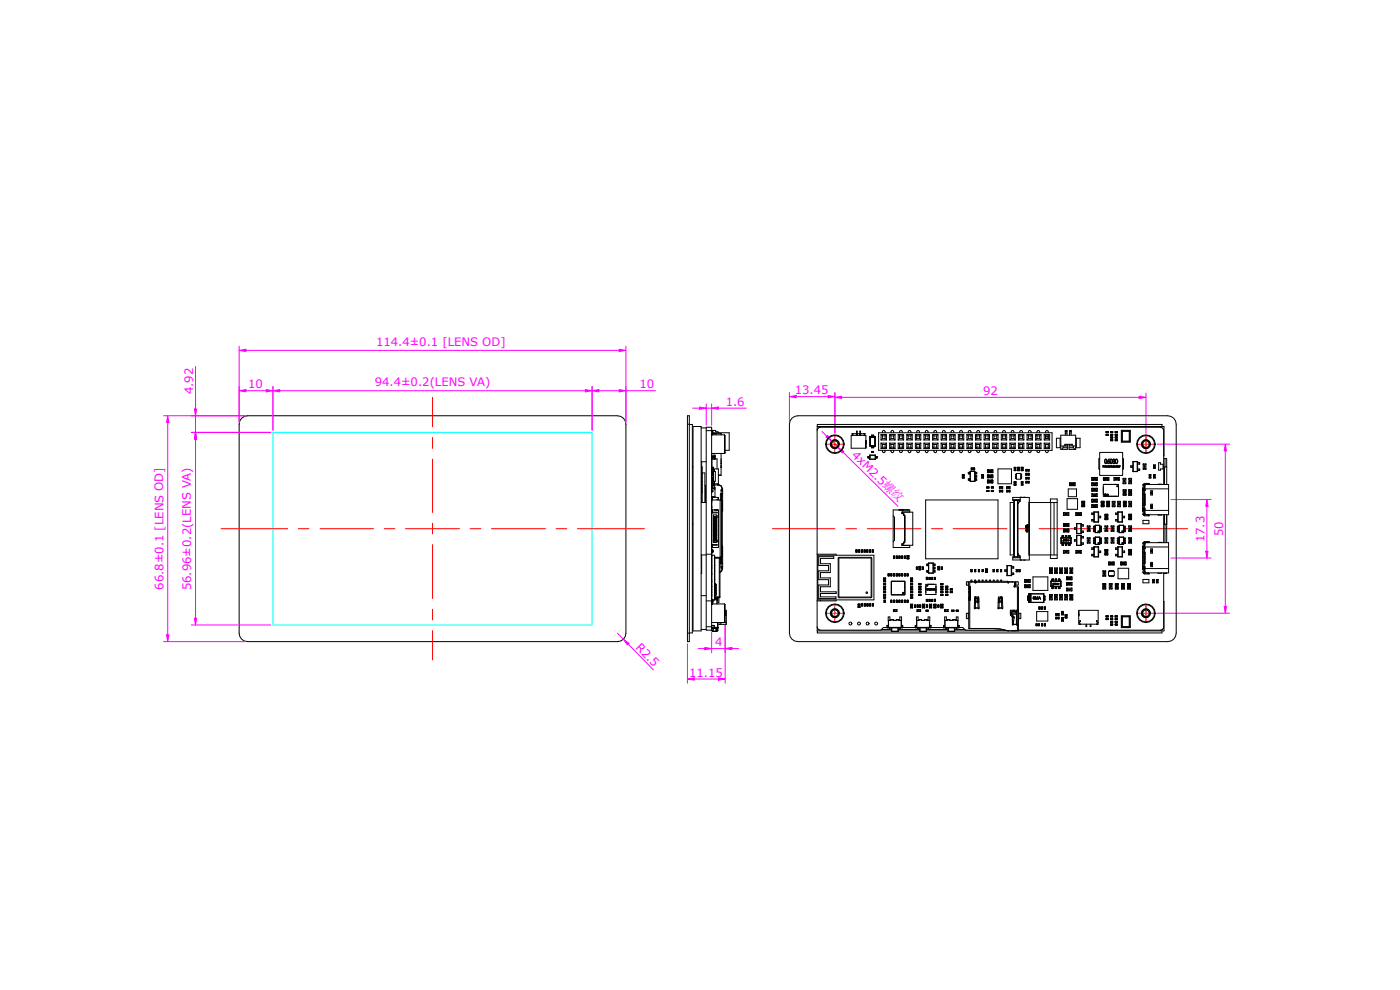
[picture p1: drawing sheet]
<svg xmlns="http://www.w3.org/2000/svg" width="297mm" height="210mm" viewBox="0 0 297 210" stroke-linecap="round" stroke-linejoin="round" font-family="sans-serif">
<defs><g id="words">
<g font-size="2.5" fill="#f0f">
<text x="79.8" y="73.4">114.4±0.1 [LENS OD]</text>
<text x="41" y="83.6" transform="rotate(-90 41 83.6)">4.92</text>
<text x="52.7" y="82.4">10</text>
<text x="79.5" y="81.9">94.4±0.2(LENS VA)</text>
<text x="135.6" y="82.4">10</text>
<text x="168.6" y="83.7">13.45</text>
<text x="208.6" y="83.8">92</text>
<text x="153.9" y="86.1">1.6</text>
<text x="180.6" y="96.6" transform="rotate(45 180.6 96.6)">4xM2.5螺纹</text>
<text x="259.5" y="113.7" transform="rotate(-90 259.5 113.7)">50</text>
<text x="255.5" y="115" transform="rotate(-90 255.5 115)">17.3</text>
<text x="34.7" y="125.1" transform="rotate(-90 34.7 125.1)">66.8±0.1 [LENS OD]</text>
<text x="40.5" y="125.2" transform="rotate(-90 40.5 125.2)">56.96±0.2(LENS VA)</text>
<text x="134.7" y="137.5" transform="rotate(46 134.7 137.5)">R2.5</text>
<text x="151.7" y="137.1">4</text>
<text x="146.2" y="143.6">11.15</text>
</g>
</g></defs>
<!-- layer: 0 -->
<path d="M51.3 88.7l.5-.4 .7-.1h78.5a1.79 1.79 0 0 1 1.8 1.8v44.3a1.79 1.79 0 0 1-1.8 1.8h-78.5a1.79 1.79 0 0 1-1.8-1.8v-44.3l.2-.7z" fill="none" stroke="#000" stroke-width=".21"/>
<path d="M57.9 91.7h67.7v40.9h-67.7z" fill="none" stroke="#0ff" stroke-width=".21"/>
<!-- layer: Dim -->
<path d="M40.6 91.7h16.9M41.5 93.2v37.9M40.6 132.6h16.9M41.2 131.1h.5l-.2 1.5z" fill="none" stroke="#f0f" stroke-width=".21"/>
<path d="M41.2 131.1h.5l-.2 1.5z" fill="#f0f"/>
<path d="M41.5 91.7l.2 1.5h-.5z" fill="none" stroke="#f0f" stroke-width=".21"/>
<path d="M41.5 91.7l.2 1.5h-.5z" fill="#f0f"/>
<path d="M57.9 82.9l1.4-.3v.5zM57.9 82v9.3M59.3 82.9h64.9M125.6 82v9.3" fill="none" stroke="#f0f" stroke-width=".21"/>
<path d="M57.9 82.9l1.4-.3v.5z" fill="#f0f"/>
<path d="M124.2 82.6l1.4 .3-1.4 .2z" fill="none" stroke="#f0f" stroke-width=".21"/>
<path d="M124.2 82.6l1.4 .3-1.4 .2z" fill="#f0f"/>
<path d="M34.7 88.2h17.4M35.6 89.6v45.1M34.7 136.1h17.4M35.3 134.7h.5l-.2 1.4z" fill="none" stroke="#f0f" stroke-width=".21"/>
<path d="M35.3 134.7h.5l-.2 1.4z" fill="#f0f"/>
<path d="M35.6 88.2l.2 1.4h-.5z" fill="none" stroke="#f0f" stroke-width=".21"/>
<path d="M35.6 88.2l.2 1.4h-.5z" fill="#f0f"/>
<path d="M125.6 82.9l1.4-.3v.5zM125.6 82v9.3M127 82.9h4.3M132.8 82v7.5M132.8 82.9h6.3" fill="none" stroke="#f0f" stroke-width=".21"/>
<path d="M125.6 82.9l1.4-.3v.5z" fill="#f0f"/>
<path d="M131.3 82.6l1.5 .3-1.5 .2z" fill="none" stroke="#f0f" stroke-width=".21"/>
<path d="M131.3 82.6l1.5 .3-1.5 .2z" fill="#f0f"/>
<path d="M41.5 77.7v9.1M40.6 88.2h11.5M40.6 91.7h16.9M41.2 86.8h.5l-.2 1.4zM41.5 88.2v3.5M41.5 93.2v1.4" fill="none" stroke="#f0f" stroke-width=".21"/>
<path d="M41.2 86.8h.5l-.2 1.4z" fill="#f0f"/>
<path d="M41.5 91.7l.2 1.5h-.5z" fill="none" stroke="#f0f" stroke-width=".21"/>
<path d="M41.5 91.7l.2 1.5h-.5z" fill="#f0f"/>
<path d="M50.7 82v7.5M52.2 82.9h4.3M56.5 82.6l1.4 .3-1.4 .2zM57.9 82v9.3" fill="none" stroke="#f0f" stroke-width=".21"/>
<path d="M56.5 82.6l1.4 .3-1.4 .2z" fill="#f0f"/>
<path d="M50.7 82.9l1.5-.3v.5z" fill="none" stroke="#f0f" stroke-width=".21"/>
<path d="M50.7 82.9l1.5-.3v.5z" fill="#f0f"/>
<!-- layer: 0 -->
<g fill="none" stroke="#f00" stroke-width=".21">
<path d="M91.8 84.3v6.2M91.8 92.8v2.3M91.8 97.3v11.4M46.8 112.1h14.2M63.3 112.1h2.3M67.8 112.1h11.4M81.5 112.1h2.3M86.1 112.1h11.4M91.8 111v2.3M91.8 115.6v11.4M99.7 112.1h2.3M104.3 112.1h11.4"/>
<path d="M117.9 112.1h2.3M122.5 112.1h14.2M91.8 129.2v2.3M91.8 133.8v6.2"/>
</g>
<!-- layer: Dim -->
<path d="M50.7 74.3l1.5-.2v.5zM50.7 73.4v16.1M52.2 74.3h79.1M132.8 73.4v16.1" fill="none" stroke="#f0f" stroke-width=".21"/>
<path d="M50.7 74.3l1.5-.2v.5z" fill="#f0f"/>
<path d="M131.3 74.1l1.5 .2-1.5 .3z" fill="none" stroke="#f0f" stroke-width=".21"/>
<path d="M131.3 74.1l1.5 .2-1.5 .3z" fill="#f0f"/>
<path d="M146.9 86.6h1.5M148.4 86.3l1.4 .3-1.4 .2zM149.8 85.7v4.5M149.8 86.6h1.2M151 85.7v4.5M152.4 86.6h5.9" fill="none" stroke="#f0f" stroke-width=".21"/>
<path d="M148.4 86.3l1.4 .3-1.4 .2z" fill="#f0f"/>
<path d="M151 86.6l1.4-.3v.5z" fill="none" stroke="#f0f" stroke-width=".21"/>
<path d="M151 86.6l1.4-.3v.5z" fill="#f0f"/>
<path d="M148.1 137.6h1.4M149.5 137.3l1.5 .3-1.5 .2zM151 134.1v4.4M151 137.6h2.8M153.8 132.4v6.1M155.3 137.6h1.4" fill="none" stroke="#f0f" stroke-width=".21"/>
<path d="M149.5 137.3l1.5 .3-1.5 .2z" fill="#f0f"/>
<path d="M153.8 137.6l1.5-.3v.5z" fill="none" stroke="#f0f" stroke-width=".21"/>
<path d="M153.8 137.6l1.5-.3v.5z" fill="#f0f"/>
<path d="M145.8 136.6v8.3M153.8 132.4v12.5M145.8 144l1.5-.2v.5zM147.3 144h5.1" fill="none" stroke="#f0f" stroke-width=".21"/>
<path d="M145.8 144l1.5-.2v.5z" fill="#f0f"/>
<path d="M152.4 143.8l1.4 .2-1.4 .3z" fill="none" stroke="#f0f" stroke-width=".21"/>
<path d="M152.4 143.8l1.4 .2-1.4 .3z" fill="#f0f"/>
<path d="M174.4 91.5l1 1M175.6 92.4l.8 1.1-1.2-.8zM176.4 93.5l1.4 1.4M178.8 95.9l11.7 11.5" fill="none" stroke="#f0f" stroke-width=".21"/>
<path d="M175.6 92.4l.8 1.1-1.2-.8z" fill="#f0f"/>
<path d="M177.8 94.9l1.2 .8-.3 .4z" fill="none" stroke="#f0f" stroke-width=".21"/>
<path d="M177.8 94.9l1.2 .8-.3 .4z" fill="#f0f"/>
<!-- layer: 0 -->
<path d="M175.1 94.2h4M177.1 92.4v3.7M241.1 94.2h4M243.1 92.3v3.8M175.1 130.1h4M177.1 128.2v3.7M241.1 130.1h4M243.1 128.2v3.7" fill="none" stroke="#f00" stroke-width=".21"/>
<!-- layer: Dim -->
<path d="M248.4 106h8.5M248.4 118.4h8.5M256 106l.3 1.4h-.5zM256 107.4v9.5" fill="none" stroke="#f0f" stroke-width=".21"/>
<path d="M256 106l.3 1.4h-.5z" fill="#f0f"/>
<path d="M255.8 116.9h.5l-.3 1.5z" fill="none" stroke="#f0f" stroke-width=".21"/>
<path d="M255.8 116.9h.5l-.3 1.5z" fill="#f0f"/>
<path d="M245.5 94.2h15.3M259.9 94.2l.3 1.5h-.5zM259.9 95.7v32.9M245.4 130.1h15.4" fill="none" stroke="#f0f" stroke-width=".21"/>
<path d="M259.9 94.2l.3 1.5h-.5z" fill="#f0f"/>
<path d="M259.7 128.6h.5l-.3 1.5z" fill="none" stroke="#f0f" stroke-width=".21"/>
<path d="M259.7 128.6h.5l-.3 1.5z" fill="#f0f"/>
<path d="M177.1 83.4v8.5M178.6 84.3h63.1M241.7 84l1.4 .3-1.4 .2zM243.1 83.4v8.5" fill="none" stroke="#f0f" stroke-width=".21"/>
<path d="M241.7 84l1.4 .3-1.4 .2z" fill="#f0f"/>
<path d="M177.1 84.3l1.5-.3v.5z" fill="none" stroke="#f0f" stroke-width=".21"/>
<path d="M177.1 84.3l1.5-.3v.5z" fill="#f0f"/>
<path d="M167.5 84.1l1.4-.2v.5zM167.5 83.2v6.3M168.9 84.1h6.8M177.1 83.2v8.6" fill="none" stroke="#f0f" stroke-width=".21"/>
<path d="M167.5 84.1l1.4-.2v.5z" fill="#f0f"/>
<path d="M175.7 83.9l1.4 .2-1.4 .3z" fill="none" stroke="#f0f" stroke-width=".21"/>
<path d="M175.7 83.9l1.4 .2-1.4 .3z" fill="#f0f"/>
<!-- layer: 0 -->
<path d="M163.9 112.1h13.3M179.4 112.1h2.3M184 112.1h11.4M197.7 112.1h2.2M202.2 112.1h11.4M215.9 112.1h2.3M220.4 112.1h11.4M234.1 112.1h2.3M238.6 112.1h13.3" fill="none" stroke="#f00" stroke-width=".21"/>
<!-- layer: Dim -->
<path d="M131 134.3l1.2 1.3M132.2 135.6l1.2 .9-.3 .3zM133.2 136.6l5.4 5.5" fill="none" stroke="#f0f" stroke-width=".21"/>
<path d="M132.2 135.6l1.2 .9-.3 .3z" fill="#f0f"/>
<!-- layer: 0 -->
<g fill="none" stroke="#000" stroke-width=".21">
<path d="M145.8 88.2h.4v47.9h-.4zM145.8 90h.4M146.2 90h.7v44.3h-1.1M146.9 99h.1M147 90.5h1.7v43.3h-1.7zM148.7 97.9h1.1M148.7 90.8h1.1M148.9 97.9v8.7M148.9 99h.1v7.6M149.8 91.3h1.2M151 91.3h.2l.1 .7M151 99.7h.6v.3"/>
<path d="M151 99.9h.1M151 99.8h.1M151 99.3h.3M151 99.1h.3M151 97.3h.1M151 96.2h2.7M151 92.2h2.7M151 96.8h.6M151 99.7h.5v.3M151 99.3h.1M151 91.9v.1M151 91.3h.1"/>
<path d="M151 92.1v.1M151 97.4v1.7M151 91.5h.1M151 92v.2M151 91.3v.2M151.1 96.8v.3M151.1 96.8h.1M151.1 97.1h.1M151.1 91.3h.1M151.1 91.5v.4M151.1 99.2h.1M151.1 91.6h.1"/>
<path d="M151.1 91.5h.1M151.2 96.8v.3M151.2 96.8h.1M151.2 97.1h.1M151.2 99.2h-.2v1M151.2 99.1v.2M151.2 91.9h-.1M151.2 91.3h.5l.2 .3 .6 .2M151.3 99.1v.5zM151.3 99.5h1.1v3.1h-1.4M151.4 100h-.4v.2M151.4 100v2.1"/>
<path d="M151.4 100h.4v2.1h-.4M151.4 92v-.2h3.3v3.7h-.9M151.5 96.5l-.5 .1v.8h.5M151.5 96.5v.9M151.5 96.5l.3 .1v.8h-.3M151.5 96.8h.1M151.5 97.1h.1M151.6 99.7h-.1M151.6 96.8v.3M151.6 97.1h-.6M151.6 97.1h.1M151.6 96.8h.1"/>
<path d="M151.8 97.3h.3v2.2M152 92h-1M152.9 92l-1.8 .1M152.9 92h.1M153 92h.1M153 96.2v4.6h-.6M153 99.1h.1M153 98.7h.1M153 98.4h.1M153 97.9h.1M153 97.4h.1M153 92v.2"/>
<path d="M153 92v.1M153.7 92.2l.1 .2v3.6l-.1 .2M153.7 92.2v4M168 88.7l.6-.4 .7-.1h78.4a1.79 1.79 0 0 1 1.8 1.8v44.3a1.79 1.79 0 0 1-1.8 1.8h-78.4a1.79 1.79 0 0 1-1.8-1.8v-44.3l.1-.7zM173.4 90.5h73.5v6.2M173.4 91.2l-.1 26.4h4.1v.2M173.4 91.2l.3-.5 .4-.1 72.2 .1 .5 .3 .1 .4v11.4M176.4 93.7l.4-.3h.6a.81 .81 0 0 1 .3 1.4 .81 .81 0 0 1-1.3-.6 .8 .8 0 0 0 1 .9h-.6l-.4-.4-.2-.5zM180.6 92.4h3.1v2.7h-3.1zM180.8 92.1l.2-.1h-.2v.4M180.8 92h.8l.1 .1M181.7 92.2h.1"/>
<path d="M181.7 92.1h.1M181.7 92.4v-.9h.1v.9M181.7 91.9h.1M181.7 91.5h.1M181.9 92.1l.4-.1 .1 .4M182.4 92.2h.2M182.4 92.4v-.9h.2v.9M182.4 92.1h.2M182.4 91.9h.2M182.4 91.5h.2M183.5 92.1l-.2-.1h.2v.4M183.5 92h-.8l-.1 .4"/>
<path d="M183.7 95h.1M183.7 94.9h.1M183.7 94.8h.1M183.7 94.7h.1M183.7 94.6h.1M183.7 94.5h.1M183.7 94.4h.1M183.7 94.3h.1M183.7 94.2h.1M183.7 94.1h.1M183.7 94h.1M183.7 93.9h.1"/>
<path d="M183.7 93.8h.1M183.7 93.7h.1M183.7 93.6h.1M183.7 93.5h.1M183.7 93.4h.1M183.7 93.5v.1M184.1 97.1h.4M184.1 96.8h.4M184.1 97.1h.1M184.1 96.8v.3M184.1 96.8h.1M184.3 96.8v.3"/>
<path d="M184.4 96.8v.3M184.4 96.8h.1M184.4 97.1h.1M184.5 97.1h.1M184.5 96.8h.1M184.5 97.4h.1M184.5 96.5v.1M184.6 92.7h.1M184.6 92.7h1.1M184.6 92.7v1.9M184.6 92.7v.1M184.6 94.6h.1"/>
<path d="M184.6 92.8h1M184.6 93h.1M184.6 92.8h.1M184.9 95h.4M184.9 94.8h.4M184.9 92.5h.4M184.9 92.3h.4M184.9 94.6v.4M184.9 94.7h.4M184.9 94.7h.1M184.9 95h.1M184.9 94.6h.1"/>
<path d="M184.9 92.7h.4M184.9 92.6h.4M184.9 92.6h.1M184.9 92.7h.1M184.9 92.3v.4M184.9 92.3h.1M184.9 95.8v.2h.4M184.9 95.8h.4M184.9 96h.1M185 95.9h.1M185 95.8v.1M185 95.8h.1"/>
<path d="M185.1 95.9h.1M185.1 95.8v.1M185.1 95.8h.1M185.2 95.8l-.1 .1M185.2 95.9h-.1M185.2 95.8v.1M185.2 95.9h.1M185.2 95.8h.1M185.3 95.8v.2M185.3 95.8h.1M185.3 94.6v.4M185.3 92.3v.4"/>
<path d="M185.3 95h.1M185.3 94.7h.1M185.3 94.6h.1M185.3 92.6h.1M185.3 92.7h.1M185.3 92.3h.1M185.6 94.5l.1 .1M185.6 94.5l-1 .1M185.6 93h.1M185.6 92.8v1.7M185.6 92.8h.1M185.6 94.6h.1"/>
<path d="M185.6 92.7v1.9M185.7 92.7v1.9M185.7 94.6h-1.1M185.7 94.6h.1M185.7 92.7h.1M185.7 92.7l-.1 .1M185.7 96.6v.8h-1.2M185.7 96.6h-1.2v.8M185.7 97.1h.4M185.7 96.8h.4M185.7 97.1h.1M185.7 96.8h.1"/>
<path d="M185.7 97.4h.1M185.7 96.5v.1M185.7 96.5h-1.2v.9M185.7 96.5v.9h-1.2M185.8 96.8v.3M185.9 97.1h-.1M185.9 96.8h-.1M185.9 96.8v.3M186.1 96.8v.3M186.4 91.8h36.8v3.7h-36.8zM186.9 95.1h1.2M186.9 94v1.1"/>
<path d="M186.9 94l.3 .3M186.9 94h1.2M186.9 93.3h1.2M186.9 92.2v1.1M186.9 92.2l.3 .3M186.9 92.2h1.2M187.2 95.5l.1 .4 .2 .1 .2-.1 .1-.4M187.2 94.9l-.3 .2M187.2 94.9h.6M187.2 94.3v.6M187.2 94.3h.6M187.2 93l-.3 .3"/>
<path d="M187.2 93h.6M187.2 92.5v.5M187.2 92.5h.6M187.2 91.8l.1-.4 .2-.1 .2 .1 .1 .4M187.8 94.9l.3 .2M187.8 94.3v.6M187.8 93l.3 .3M187.8 92.5v.5M188.1 94l-.3 .3M188.1 94v1.1M188.1 92.2l-.3 .3M188.1 92.2v1.1"/>
<path d="M188.7 95.1h1.2M188.7 94v1.1M188.7 94l.3 .3M188.7 94h1.2M188.7 93.3h1.2M188.7 92.2v1.1M188.7 92.2l.3 .3M188.7 92.2h1.2M189 95.5l.1 .4 .2 .1 .2-.1 .1-.4M189 94.9l-.3 .2M189 94.9h.6M189 94.3v.6"/>
<path d="M189 94.3h.6M189 93l-.3 .3M189 93h.6M189 92.5v.5M189 92.5h.6M189 91.8l.1-.4 .2-.1 .2 .1 .1 .4M189.6 94.9l.3 .2M189.6 94.3v.6M189.6 93l.3 .3M189.6 92.5v.5M189.9 94l-.3 .3M189.9 94v1.1"/>
<path d="M189.9 92.2l-.3 .3M189.9 92.2v1.1M190.6 95.1h1.1M190.6 94v1.1M190.6 94l.2 .3M190.6 94h1.1M190.6 93.3h1.1M190.6 92.2v1.1M190.6 92.2l.2 .3M190.6 92.2h1.1M190.8 95.5l.1 .4 .2 .1 .2-.1 .1-.4M190.8 94.9l-.2 .2"/>
<path d="M190.8 94.9h.6M190.8 94.3v.6M190.8 94.3h.6M190.8 93l-.2 .3M190.8 93h.6M190.8 92.5v.5M190.8 92.5h.6M190.8 91.8l.1-.4 .2-.1 .2 .1 .1 .4M191.4 94.9l.3 .2M191.4 94.3v.6M191.4 93l.3 .3M191.4 92.5v.5"/>
<path d="M191.7 94l-.3 .3M191.7 94v1.1M191.7 92.2l-.3 .3M191.7 92.2v1.1M192.4 95.1h1.1M192.4 94v1.1M192.4 94l.3 .3M192.4 94h1.1M192.4 93.3h1.1M192.4 92.2v1.1M192.4 92.2l.3 .3M192.4 92.2h1.1"/>
<path d="M192.7 95.5v.4l.2 .1 .2-.1 .1-.4M192.7 94.9l-.3 .2M192.7 94.9h.5M192.7 94.3v.6M192.7 94.3h.5M192.7 93l-.3 .3M192.7 93h.5M192.7 92.5v.5M192.7 92.5h.5M192.7 91.8v-.4l.2-.1 .2 .1 .1 .4M193.2 94.9l.3 .2M193.2 94.3v.6"/>
<path d="M193.2 93l.3 .3M193.2 92.5v.5M193.5 94l-.3 .3M193.5 94v1.1M193.5 92.2l-.3 .3M193.5 92.2v1.1M194.2 95.1h1.1M194.2 94v1.1M194.2 94l.3 .3M194.2 94h1.1M194.2 93.3h1.1M194.2 92.2v1.1"/>
<path d="M194.2 92.2l.3 .3M194.2 92.2h1.1M194.5 95.5l.1 .4 .2 .1 .2-.1 .1-.4M194.5 94.9l-.3 .2M194.5 94.9h.6M194.5 94.3v.6M194.5 94.3h.6M194.5 93l-.3 .3M194.5 93h.6M194.5 92.5v.5M194.5 92.5h.6M194.5 91.8l.1-.4 .2-.1 .2 .1 .1 .4"/>
<path d="M195.1 94.9l.2 .2M195.1 94.3v.6M195.1 93l.2 .3M195.1 92.5v.5M195.3 94l-.2 .3M195.3 94v1.1M195.3 92.2l-.2 .3M195.3 92.2v1.1M196 95.1h1.2M196 94v1.1M196 94l.3 .3M196 94h1.2"/>
<path d="M196 93.3h1.2M196 92.2v1.1M196 92.2l.3 .3M196 92.2h1.2M196.3 95.5l.1 .4 .2 .1 .2-.1 .1-.4M196.3 94.9l-.3 .2M196.3 94.9h.6M196.3 94.3v.6M196.3 94.3h.6M196.3 93l-.3 .3M196.3 93h.6M196.3 92.5v.5"/>
<path d="M196.3 92.5h.6M196.3 91.8l.1-.4 .2-.1 .2 .1 .1 .4M196.9 94.9l.3 .2M196.9 94.3v.6M196.9 93l.3 .3M196.9 92.5v.5M197.2 94l-.3 .3M197.2 94v1.1M197.2 92.2l-.3 .3M197.2 92.2v1.1M197.8 95.1h1.2M197.8 94v1.1"/>
<path d="M197.8 94l.3 .3M197.8 94h1.2M197.8 93.3h1.2M197.8 92.2v1.1M197.8 92.2l.3 .3M197.8 92.2h1.2M198.1 95.5l.1 .4 .2 .1 .3-.3M198.1 94.9l-.3 .2M198.1 94.9h.6M198.1 94.3v.6M198.1 94.3h.6M198.1 93l-.3 .3"/>
<path d="M198.1 93h.6M198.1 92.5v.5M198.1 92.5h.6M198.7 91.6l-.3-.3-.2 .1-.1 .4M198.7 95.5v.2M198.7 94.9l.3 .2M198.7 94.3v.6M198.7 93l.3 .3M198.7 92.5v.5M198.7 91.6v.2M199 94l-.3 .3M199 94v1.1"/>
<path d="M199 92.2l-.3 .3M199 92.2v1.1M199.7 95.1h1.1M199.7 94v1.1M199.7 94l.2 .3M199.7 94h1.1M199.7 93.3h1.1M199.7 92.2v1.1M199.7 92.2l.2 .3M199.7 92.2h1.1M199.9 95.5l.1 .4 .2 .1 .2-.1 .1-.4M199.9 94.9l-.2 .2"/>
<path d="M199.9 94.9h.6M199.9 94.3v.6M199.9 94.3h.6M199.9 93l-.2 .3M199.9 93h.6M199.9 92.5v.5M199.9 92.5h.6M199.9 91.8l.1-.4 .2-.1 .2 .1 .1 .4M200.5 94.9l.3 .2M200.5 94.3v.6M200.5 93l.3 .3M200.5 92.5v.5"/>
<path d="M200.8 94l-.3 .3M200.8 94v1.1M200.8 92.2l-.3 .3M200.8 92.2v1.1M201.5 95.1h1.1M201.5 94v1.1M201.5 94l.3 .3M201.5 94h1.1M201.5 93.3h1.1M201.5 92.2v1.1M201.5 92.2l.3 .3M201.5 92.2h1.1"/>
<path d="M201.8 95.5l.1 .4 .2 .1 .2-.1v-.4M201.8 94.9l-.3 .2M201.8 94.9h.5M201.8 94.3v.6M201.8 94.3h.5M201.8 93l-.3 .3M201.8 93h.5M201.8 92.5v.5M201.8 92.5h.5M201.8 91.8l.1-.4 .2-.1 .2 .1v.4M202.3 94.9l.3 .2M202.3 94.3v.6"/>
<path d="M202.3 93l.3 .3M202.3 92.5v.5M202.6 94l-.3 .3M202.6 94v1.1M202.6 92.2l-.3 .3M202.6 92.2v1.1M203.3 95.1h1.2M203.3 94v1.1M203.3 94l.3 .3M203.3 94h1.2M203.3 93.3h1.2M203.3 92.2v1.1"/>
<path d="M203.3 92.2l.3 .3M203.3 92.2h1.2M203.6 95.5l.1 .4 .2 .1 .2-.1 .1-.4M203.6 94.9l-.3 .2M203.6 94.9h.6M203.6 94.3v.6M203.6 94.3h.6M203.6 93l-.3 .3M203.6 93h.6M203.6 92.5v.5M203.6 92.5h.6M203.6 91.8l.1-.4 .2-.1 .2 .1 .1 .4"/>
<path d="M204.2 94.9l.3 .2M204.2 94.3v.6M204.2 93l.3 .3M204.2 92.5v.5M204.5 94l-.3 .3M204.5 94v1.1M204.5 92.2l-.3 .3M204.5 92.2v1.1M205.1 95.1h1.2M205.1 94v1.1M205.1 94l.3 .3M205.1 94h1.2"/>
<path d="M205.1 93.3h1.2M205.1 92.2v1.1M205.1 92.2l.3 .3M205.1 92.2h1.2M205.4 95.5l.1 .4 .2 .1 .2-.1 .1-.4M205.4 94.9l-.3 .2M205.4 94.9h.6M205.4 94.3v.6M205.4 94.3h.6M205.4 93l-.3 .3M205.4 93h.6M205.4 92.5v.5"/>
<path d="M205.4 92.5h.6M205.4 91.8l.1-.4 .2-.1 .2 .1 .1 .4M205.8 100v2.1M205.8 100h1M206 94.9l.3 .2M206 94.3v.6M206 93l.3 .3M206 92.5v.5M206 99.6h.8M206 99.3h.8M206.1 99.6h-.1M206.1 99.3v.3"/>
<path d="M206.1 99.3h-.1M206.2 99.6h.4M206.2 99.3v.3M206.2 99.4l.1 .1M206.3 94l-.3 .3M206.3 94v1.1M206.3 92.2l-.3 .3M206.3 92.2v1.1M206.3 99.5h.1M206.3 99.4h-.1M206.3 99.4h.1M206.4 99.4l-.1 .1"/>
<path d="M206.4 99.5h-.1M206.4 99.4v.1M206.4 99.4h.1M206.4 99.5h.1M206.5 99.4l-.1 .1M206.5 99.4v.1M206.6 99.4v.1M206.6 99.3v.3M206.8 99.3v.3M206.8 100v2.1M206.8 100h.1M206.9 95.1h1.2"/>
<path d="M206.9 94v1.1M206.9 94l.3 .3M206.9 94h1.2M206.9 93.3h1.2M206.9 92.2v1.1M206.9 92.2l.3 .3M206.9 92.2h1.2M207.2 95.5l.1 .4 .2 .1 .2-.1 .1-.4M207.2 94.9l-.3 .2M207.2 94.9h.6M207.2 94.3v.6M207.2 94.3h.6"/>
<path d="M207.2 93l-.3 .3M207.2 93h.6M207.2 92.5v.5M207.2 92.5h.6M207.2 91.8l.1-.4 .2-.1 .2 .1 .1 .4M207.8 94.9l.3 .2M207.8 94.3v.6M207.8 93l.3 .3M207.8 92.5v.5M208.1 94l-.3 .3M208.1 94v1.1M208.1 92.2l-.3 .3"/>
<path d="M208.1 92.2v1.1M208.8 95.1h1.1M208.8 94v1.1M208.8 94l.3 .3M208.8 94h1.1M208.8 93.3h1.1M208.8 92.2v1.1M208.8 92.2l.3 .3M208.8 92.2h1.1M209.1 95.5v.4l.2 .1 .2-.1 .1-.4M209.1 94.9l-.3 .2M209.1 94.9h.5"/>
<path d="M209.1 94.3v.6M209.1 94.3h.5M209.1 93l-.3 .3M209.1 93h.5M209.1 92.5v.5M209.1 92.5h.5M209.1 91.8v-.4l.2-.1 .2 .1 .1 .4M209.5 99.7h1.1M209.5 99.7v.6M209.6 94.9l.3 .2M209.6 94.3v.6M209.6 93l.3 .3"/>
<path d="M209.6 92.5v.5M209.7 99.7v.6M209.9 100h.1M209.9 99.9l-.1 .1M209.9 100h-.1M209.9 99.9h.1M209.9 99.9h-.1M209.9 99.9v.1M209.9 94l-.3 .3M209.9 94v1.1M209.9 92.2l-.3 .3M209.9 92.2v1.1"/>
<path d="M210 100h.1M210 99.9l-.1 .1M210 99.9v.1M210.1 99.9v.1M210.1 99.9h.1M210.1 100h.1M210.2 100h-.1M210.2 99.9v.1M210.2 100h.1M210.3 99.9l-.1 .1M210.4 99.7v.6M210.6 95.1h1.1"/>
<path d="M210.6 94v1.1M210.6 94l.3 .3M210.6 94h1.1M210.6 93.3h1.1M210.6 92.2v1.1M210.6 92.2l.3 .3M210.6 92.2h1.1M210.6 99.7v.6M210.9 95.5l.1 .4 .2 .1 .2-.1 .1-.4M210.9 94.9l-.3 .2M210.9 94.9h.6M210.9 94.3v.6"/>
<path d="M210.9 94.3h.6M210.9 93l-.3 .3M210.9 93h.6M210.9 92.5v.5M210.9 92.5h.6M210.9 91.8l.1-.4 .2-.1 .2 .1 .1 .4M211.5 94.9l.2 .2M211.5 94.3v.6M211.5 93l.2 .3M211.5 92.5v.5M211.7 99.5h2.9v3.1h-2.9zM211.7 94l-.2 .3"/>
<path d="M211.7 94v1.1M211.7 92.2l-.2 .3M211.7 92.2v1.1M212.4 95.1h1.2M212.4 94v1.1M212.4 94l.3 .3M212.4 94h1.2M212.4 93.3h1.2M212.4 92.2v1.1M212.4 92.2l.3 .3M212.4 92.2h1.2M212.7 95.5v.2"/>
<path d="M212.7 94.9l-.3 .2M212.7 94.9h.6M212.7 94.3v.6M212.7 94.3h.6M212.7 93l-.3 .3M212.7 93h.6M212.7 92.5v.5M212.7 92.5h.6M212.7 91.6v.2M212.7 91.6l.3-.3 .2 .1 .1 .4M213.3 95.5l-.1 .4-.2 .1-.3-.3M213.3 94.9l.3 .2"/>
<path d="M213.3 94.3v.6M213.3 93l.3 .3M213.3 92.5v.5M213.6 94l-.3 .3M213.6 94v1.1M213.6 92.2l-.3 .3M213.6 92.2v1.1M214.2 95.1h1.2M214.2 94v1.1M214.2 94h1.2M214.2 94l.3 .3M214.2 93.3h1.2"/>
<path d="M214.2 92.2v1.1M214.2 92.2l.3 .3M214.2 92.2h1.2M214.5 95.5l.1 .4 .2 .1 .2-.1 .1-.4M214.5 94.9l-.3 .2M214.5 94.9h.6M214.5 94.3v.6M214.5 94.3h.6M214.5 93l-.3 .3M214.5 93h.6M214.5 92.5v.5M214.5 92.5h.6"/>
<path d="M214.5 91.8l.1-.4 .2-.1 .2 .1 .1 .4M215.1 94.9l.3 .2M215.1 94.3v.6M215.1 93l.3 .3M215.1 92.5v.5M215.2 99.7h.3M215.2 99.1h.3v.7h-.3zM215.2 99.2h.3M215.2 99.2h.1M215.2 99.8h.1M215.3 99.5h.1M215.3 99.6h.1"/>
<path d="M215.3 99.4h.1M215.4 99.6h-.1M215.4 99.4l-.1 .1M215.4 99.5h.1M215.4 99.6h.1M215.4 99.4h-.1M215.4 94l-.3 .3M215.4 94v1.1M215.4 92.2l-.3 .3M215.4 92.2v1.1M215.5 99.7v.1M215.5 99.2h.1"/>
<path d="M215.9 99.8h.4M215.9 99.7h.4M215.9 99.3h.4M215.9 99.1h.4M215.9 99.1v.7M215.9 99.1h.1M216 99.5h.1M216 99.5l.1 .1M216.1 99.3l-.1 .1M216.1 95.1h1.1M216.1 94v1.1M216.1 94h1.1"/>
<path d="M216.1 94l.2 .3M216.1 93.3h1.1M216.1 92.2v1.1M216.1 92.2h1.1M216.1 92.2l.2 .3M216.1 99.4h.1M216.1 99.4l-.1 .1M216.1 99.4h-.1M216.1 99.6h.1M216.1 99.6h-.1M216.1 99.3v.1M216.1 99.5l-.1 .1"/>
<path d="M216.1 99.5h.1M216.1 99.3h.1M216.1 99.4v.1M216.2 99.3v.4M216.3 99.1v.7M216.3 99.1h.1M216.3 95.5l.1 .4 .2 .1 .2-.1 .1-.4M216.3 94.9l-.2 .2M216.3 94.9h.6M216.3 94.3v.6M216.3 94.3h.6M216.3 93l-.2 .3"/>
<path d="M216.3 93h.6M216.3 92.5v.5M216.3 92.5h.6M216.3 91.8l.1-.4 .2-.1 .2 .1 .1 .4M216.7 99.7h.3M216.7 99.8h.3M216.7 99.3h.3M216.7 99.1h.3M216.7 99.1v.7M216.7 99.1h.1M216.8 99.5h.1M216.8 99.3v.1"/>
<path d="M216.8 99.4h.1M216.8 99.4v.1M216.8 99.6h.1M216.8 99.5v.1M216.8 99.5l.1 .1M216.9 99.3v.1M216.9 99.3h.1M216.9 99.4l-.1 .1M216.9 99.4h-.1M216.9 99.6h-.1M216.9 94.9l.3 .2M216.9 94.3v.6"/>
<path d="M216.9 93l.3 .3M216.9 92.5v.5M217 99.1v.7M217 99.1h.1M217.2 94l-.3 .3M217.2 94v1.1M217.2 92.2l-.3 .3M217.2 92.2v1.1M217.6 99.6h.7v.3h-.7zM217.7 99.6h.1M217.7 99.9h.1M217.7 99.6v.3"/>
<path d="M217.9 99.7h.1M217.9 99.7v.1M217.9 95.1h1.1M217.9 94v1.1M217.9 94h1.1M217.9 94l.3 .3M217.9 93.3h1.1M217.9 92.2v1.1M217.9 92.2h1.1M217.9 92.2l.3 .3M217.9 99.7l.1 .1M218 99.7l-.1 .1"/>
<path d="M218 99.7v.1M218 99.7l.1 .1M218.1 99.8h-.1M218.1 99.7h-.1M218.1 99.8h.1M218.1 99.7h.1M218.2 95.5v.4l.3 .1 .2-.1v-.4M218.2 94.9l-.3 .2M218.2 94.9h.5M218.2 94.3v.6M218.2 94.3h.5M218.2 93l-.3 .3"/>
<path d="M218.2 93h.5M218.2 92.5v.5M218.2 92.5h.5M218.2 91.8v-.4l.3-.1 .2 .1v.4M218.2 99.6v.3M218.3 99.9h.1M218.3 99.6h-.1M218.7 94.9l.3 .2M218.7 94.3v.6M218.7 93l.3 .3M218.7 92.5v.5M219 94l-.3 .3"/>
<path d="M219 94v1.1M219 92.2l-.3 .3M219 92.2v1.1M219.7 95.1h1.1M219.7 94v1.1M219.7 94h1.1M219.7 94l.3 .3M219.7 93.3h1.1M219.7 92.2v1.1M219.7 92.2h1.1M219.7 92.2l.3 .3M220 95.5l.1 .4 .2 .1 .2-.1 .1-.4"/>
<path d="M220 94.9l-.3 .2M220 94.9h.6M220 94.3v.6M220 94.3h.6M220 93l-.3 .3M220 93h.6M220 92.5v.5M220 92.5h.6M220 91.8l.1-.4 .2-.1 .2 .1 .1 .4M220.6 94.9l.2 .2M220.6 94.3v.6M220.6 93l.2 .3"/>
<path d="M220.6 92.5v.5M220.8 94l-.2 .3M220.8 94v1.1M220.8 92.2l-.2 .3M220.8 92.2v1.1M221.5 95.1h1.2M221.5 94v1.1M221.5 94h1.2M221.5 94l.3 .3M221.5 93.3h1.2M221.5 92.2v1.1M221.5 92.2h1.2"/>
<path d="M221.5 92.2l.3 .3M221.8 95.5l.1 .4 .2 .1 .2-.1 .1-.4M221.8 94.9l-.3 .2M221.8 94.9h.6M221.8 94.3v.6M221.8 94.3h.6M221.8 93l-.3 .3M221.8 93h.6M221.8 92.5v.5M221.8 92.5h.6M221.8 91.8l.1-.4 .2-.1 .2 .1 .1 .4M221.9 92.5h.4v.5h-.4z"/>
<path d="M222.4 94.9l.3 .2M222.4 94.3v.6M222.4 93l.3 .3M222.4 92.5v.5M222.7 94l-.3 .3M222.7 94v1.1M222.7 92.2l-.3 .3M222.7 92.2v1.1M224.9 93v2M225 94.6h.9v-.3h1.6v.3h.7M225 93h-.9v2h.9M225.5 95l-.3 .3"/>
<path d="M225.5 95h.9M225.5 94.6v.4M226 94.3v.3h.3v-.3M226 92.3v-1h.3v1M226 91.9h.3M226 91.6h.3M226 91.5h.3M226 91.4h.3M226.4 94.3v1h-1.4v-3h3.2v3h-1.4v-1M226.8 95h.9M226.9 94.3v.3h.3v-.3M226.9 92.3v-1h.3v1"/>
<path d="M226.9 91.6h.3M226.9 91.9h.3M226.9 91.5h.3M226.9 91.4h.3M227.7 95l.4 .3M227.7 94.6v.4M228.2 93h.9v2h-.9M228.3 93v2M233.3 97.3h-.2v2.2h.2M233.3 96h4.8v4.8h-4.8zM234 98.7l.2 .1h-.2v.3zM234 98.9h.1"/>
<path d="M234.2 98.8l-.2 .1M234.2 98.8l-.1 .1M234.4 98.9l.1 .1M234.4 98.9l-.1 .1h.2M234.4 98.8l-.1 .3 .2-.1M234.4 98.8l.1 .2M234.4 97.4h.3l.2 .5-.1 .3-.2 .2-.2-.2zM234.5 97.5l.3 .1v.5l-.2 .2-.2-.2zM234.6 98.8l.1 .3M234.7 92.3h.4M234.7 92.1h.4M234.7 92.1v.2"/>
<path d="M234.7 91.6h.4v.1M234.7 91.7h.4M234.7 91.6v.1M234.7 91.5h.4v.2M234.7 91.5v.3M234.7 91.5v.1M234.7 99.1h.1M234.7 92.2h.1M234.7 92.2v.1M234.8 91.7h.1M234.8 91.6h.1M234.8 98.8h.1"/>
<path d="M234.8 98.8l-.1 .2M234.8 98.9l-.1 .2M234.8 91.6v.1M234.8 92.2v.1M234.8 98.8l.1 .3M234.8 92.2h.1M234.8 92.2l.1 .1M234.8 92.3h.1M234.9 92.2h-.1M234.9 91.6l-.1 .1M234.9 91.6h.1M234.9 91.7h-.1"/>
<path d="M234.9 99.1h.1M234.9 92.3h.1M234.9 92.2v.1M234.9 91.7h.1M234.9 92.2h.1M234.9 91.6v.1M234.9 98.8h.1M235 92.2h.1M235 92.2v.1M235 92.3h.1M235 91.7h.1M235 91.6v.1"/>
<path d="M235 98.8l-.1 .3M235.1 92.1v.2M235.1 91.5v.1M235.1 98.8l-.1 .3 .3-.1h-.3M235.1 98.8l.2 .2h-.3M235.1 98.9h-.1M235.1 98.9h.1M235.3 97.4l-.4 .7 .3 .3 .2-.3v-.2l-.3-.1 .2-.4M235.3 97.4h.1M235.4 98.8l-.1 .3 .1-.2M235.4 98.8v.1M235.5 98.8l-.1 .1"/>
<path d="M235.6 97.4h.3l.1 .5v.3l-.3 .2-.2-.2zM235.6 97.5l.3 .1v.5l-.2 .2-.1-.2zM235.6 93.3h.5M235.6 92.7h.5M235.6 92.1h.5M235.6 92.3h.5M235.6 91.7h.5M235.6 99.1h.1M235.6 98.7h.1M235.6 98.7v.4M235.6 93.5h.4M235.6 93.3v.2"/>
<path d="M235.6 93.3h.1M235.6 92.9h.4M235.6 92.7v.2M235.6 92.7h.1M235.6 92.1h.1M235.6 92.1v.2M235.6 92.3h.1M235.6 91.5h.5M235.6 91.5h.4M235.6 91.5v.3M235.6 91.7v.1M235.7 92.8h.1"/>
<path d="M235.7 92.2h.1M235.7 91.6v.1M235.7 93.4h.1M235.7 92.2v.1M235.7 91.7h.1M235.7 92.3h.1M235.8 91.6v.1M235.8 91.7h-.1M235.8 92.2v.1M235.8 98.9l.2 .1M235.8 98.8l-.1 .3 .2-.2M235.8 98.8v.1"/>
<path d="M235.8 91.7h.1M235.8 93.4h.1M235.8 92.8h.1M235.8 93.3v.1M235.8 91.6h.1M235.8 92.2h.1M235.8 93.3h.1M235.9 92.2h.1M235.9 92.2h-.1M235.9 91.6l-.1 .1M235.9 91.6v.1M235.9 93.4h.1"/>
<path d="M235.9 92.8h.1M235.9 92.2v.1M235.9 91.6h.1M235.9 91.7h.1M235.9 93.3v.1M235.9 91.6l.1 .1M235.9 98.9h.1M235.9 99.1h.1M235.9 98.9v.1M236 92.8h.1M236 93.4h.1M236 93.3l-.1 .1"/>
<path d="M236 92.8h-.1M236 92.2h.1M236 92.2l-.1 .1M236 99v.1M236 91.7h-.1M236 91.5v.3M236.1 93.5h-.5M236.1 93.5h-.1M236.1 93.3l-.1 .2M236.1 93.3v.2M236.1 92.9h-.5M236.1 92.7l-.1 .2"/>
<path d="M236.1 92.7v.2M236.1 92.9h-.1M236.1 92.1v.2M236.1 91.7l-.1 .1M236.1 97.4h.4v.2l-.1 .2 .2 .3-.3 .3-.3-.3 .4 .1 .1-.1-.3-.3 .3-.2-.2-.1-.3 .1zM236.2 98.8l-.2 .2M236.2 98.8l.1 .1v-.2v.4l-.3-.1M236.2 98.9l.1 .1h-.2M236.2 98.9l-.1 .1M236.4 98.8l.1 .3 .1-.3v.3h-.2zM236.6 91.5h.4v.3h-.4zM236.6 98v.1"/>
<path d="M236.6 93.5h.4M236.6 93.3h.4M236.6 92.9h.4M236.6 92.7h.4M236.6 92.1h.4M236.6 92.3h.4M236.6 91.5l.1 .1M236.6 91.7v.1M236.6 93.3v.2M236.6 93.3h.1M236.6 92.7v.2M236.6 92.7h.1"/>
<path d="M236.6 92.3h.1M236.6 92.1v.2M236.6 92.1h.1M236.6 91.5v.3M236.7 93.4h.1M236.7 92.8h.1M236.7 92.2h.1M236.7 99h.3zM236.7 91.7h.1M236.7 97.4h.3l.1 .5v.3l-.3 .2-.2-.3zM236.7 91.6l.1 .1M236.7 91.6v.1"/>
<path d="M236.7 93.3v.1M236.7 92.2l.1 .1M236.8 92.2h.1M236.7 97.5l.3 .1v.5l-.2 .2-.1-.2zM236.8 92.8h.1M236.8 92.3h.1M236.8 93.3v.1M236.8 93.4h-.1M236.8 91.6l-.1 .1M236.8 93.4h.1M236.8 92.2v.1M236.8 91.6h.1"/>
<path d="M236.8 91.6v.1M236.8 98.9l-.1 .1M236.8 91.7h.1M236.8 98.8l-.1 .2M236.8 98.8l.2 .1zM236.9 91.7h.1M236.9 93.3l-.1 .1M236.9 92.8h-.1M236.9 92.2h-.1M236.9 91.7h-.1M236.9 93.4h.1M236.9 93.4h-.1"/>
<path d="M236.9 92.8h.1M236.9 92.2h.1M236.9 92.2l-.1 .1M236.9 91.6v.1M236.9 92.3h.1M236.9 93.3v.1M236.9 92.2v.1M237 91.5v.3M237 93.3v.2M237 92.7v.2M237 92.1v.2M237 98.8h.1"/>
<path d="M237 98.8v.1M237 91.5v.1M237 91.7v.1M237 93.3h.1M237 92.7h.1M237 92.1h.1M237 92.3h.1M237 99.1h.1M237 98.7h.1M237 98.7v.4M237.1 98.8v.1M237.2 98.9h.2v.2h-.2z"/>
<path d="M237.5 98.8v.3l.1-.2M237.5 98.8v.1M237.6 98.8l-.1 .1M237.6 98.8v.1M237.9 91.3h1.9v2.5h-1.9zM238 93.6l.1 .1M238 91.5v2.1M238 91.5h.1M238.1 93.7h1.5M238.1 91.4l-.1 .1M238.1 91.4h1.5M238.1 91.4v.1"/>
<path d="M238.1 93.6h-.1M238.1 93.6h1.5M238.1 93.6v.1M238.1 91.5h1.5M238.1 91.5v2.1M238.2 97.3h.1v2.2h-.1M239.6 93.6v.1M239.6 93.6h.1M239.6 91.5v2.1M239.6 91.4l.1 .1M239.6 91.4v.1M239.7 93.6l-.1 .1"/>
<path d="M239.7 91.5h-.1M239.7 91.5v2.1M239.9 98.8v.3M240.2 98.8v.3M240.3 98.8h-.4v.3h.4M240.3 97.9h1M240.3 97.9h.1M240.3 97.9v2.1M240.4 100h-.1M240.4 100h.8M240.4 97.9h.8M240.4 97.9v2.1"/>
<path d="M241.2 100h.1M241.2 97.9v2.1M241.3 99.5h.5v.3h-.5M241.3 97.9h-.1M241.3 98.1h.5v.3h-.5M241.3 97.9v2.1M241.4 99.5v.3M241.4 98.1v.3M241.7 99.5v.3M241.7 98.1v.3M242.4 93.7l.4-.3h.6a.81 .81 0 0 1 .3 1.4 .81 .81 0 0 1-1.3-.6 .8 .8 0 0 0 1 .9h-.6l-.4-.4-.2-.5zM242.5 99.4h.6"/>
<path d="M242.5 98.6h.6M242.5 98.4h.6v1.2h-.6zM242.5 98.4l.1 .2M242.6 99.4l-.1 .1M242.8 98.9h.1M242.8 99h.1M242.8 99l-.1 .1M242.8 99.1h.1M242.8 98.8v.1M242.9 99h-.1M242.9 99.1h-.2M242.9 98.9l-.1 .1"/>
<path d="M242.9 98.9h-.1M243.1 99.4v.1M243.1 98.4v.2M244.7 99.2h.4M244.7 98.7h.4M244.7 98.7l.4-.1v.7h-.4zM244.8 99.2l-.1 .1M244.8 98.7h.1M244.9 99h.1M244.9 98.9h.1M244.9 99v.1M244.9 99.1h.1"/>
<path d="M245 99.2l.1 .1M245 98.7h.1M245.8 98.2h.4v.3h.5v1h-.5v.2h-.4zM246.5 90.5v-.5h-73.1v1.2M246.9 97.3h.6v5.5M246.9 99h.6M247 99v3.8M247.1 97.3v1.7M146.9 111.2h.1M148.7 117.7h1.1M148.7 106.6h1.1M148.9 117.7v4h-.2"/>
<path d="M148.9 101.2v.4M148.9 101.9v.4M148.9 102.7v.3M148.9 103.4v.3M148.9 104.1v.4M148.9 104.5h.1M148.9 100.5v.4M149 100.3h.5v6.3M149 100.5h-.1M149.5 102.9h.2v3.7M149.8 117.6h1.2M151 119.9h.1"/>
<path d="M151 118.1h.1M151 112.6v.1M151 117.3h.1M151 118h.1M151 117.9h.1M151 117.7h.1M151 116.6h.2v.5h-.2M151 117.1h.1M151 116.9h.1M151 116.7h.1M151 116.6h.1M151 116.2h.1"/>
<path d="M151 108.7v7M151 115.3h.1M151 113.9h.1M151 115.1h.1M151 114.9h.1M151 114.8h.1M151 114.5h.1M151 113.5h.1M151 113.3h.1M151 113h.1M151 112.4h.1M151 112h.1"/>
<path d="M151 104h.2v.3l-.2-.1M151 105.5h.1v.6M151 103.2h.2v.4M151 104h.2v.3h-.2M151 111h.1M151 111.9h.1M151 111.7h.1M151 111.3h.1M151 111.2h.1M151 110.5h.1M151 105.5h1.4v.6M151 110.2h.1"/>
<path d="M151 110.1h.1M151 109.9h.1M151 109.5h.1M151 109.4h.1M151 109.3h.1M151 109h.1M151 108.8h.1M151 107.6h.1M151 108.1h.1M151 108h.1M151 107.7h.1M151 107.4h.1"/>
<path d="M151 106.5h.1M151 106.3v.1M151 106.9h.1M151 106.6h.1M151 106.2h.1M151 105.3h.1M151 104.7h.1M151 104.6h.1M151 104.5h.1M151 103.9h.1M151 103.6h.6M151 103.3h.2"/>
<path d="M151 102.3h.1M151 102.2h.1M151 101.2h.1M151 100.9h.1M151 102.1h.1M151 101.6h.4M151 101.5h.1M151 101.3h.1M151 101.3h.3M151 100.8h.1M151 100.6h.1M151 101.9h.4"/>
<path d="M151 100.5h.4M151 100.2h.4M151 108.6l.2 .2M151 108.2h1.4v7.9h-1.4M151 116h.1M151 108.3h.1M151 114.7h.1M151 114.6h.1M151 114.4h.1M151 114.3h.1M151 114h.1M151 113.6h.1"/>
<path d="M151 113.2h.1M151 112.9h.1M151 112.8h.1M151 112.6h.1M151 112.5h.1M151 112.2h.1M151 112.1h.1M151 111.8h.1M151 111.5h.1M151 111.1h.1M151 110.8h.1M151 110.7h.1"/>
<path d="M151 110.4h.1M151 110.3h.1M151 109.7h.1M151 109.6h.1M151 107.4v.1M151 117.5h.1M151 117.8h.1M151 116.8h.1M151 100.5v1.1M151 101.9v1.1M151 107.5h.1M151 103h.6"/>
<path d="M151 102.4h.6M151 120h.1M151 119.8h.1M151 119.5h.1M151 119.3h.1M151 119.2h.1M151 118.9h.1M151 118.8h.1M151 118.7h.1M151 118.6h.1M151 118.5h.1M151 106.1v.1"/>
<path d="M151 108.2v-2.1h1.8l-.1 12.4M151 116.1v11.7M151 107.3h.1M151 115.5h1.1v.2h-.9l-.1 .4M151 111.4h.1M151 116.7h.2M151 104v.3M151 117.8h.6v9.4h-.6M151 102.9h.1M151 101.4h.1M151 105.4h.1M151 103.6v.1"/>
<path d="M151 103h.1M151 103.6h.1M151 102.4h.1M151 100.5v.2M151 101.4v.2M151 101.9v.2h.4M151 105.4v.1M151.1 100.2v.3M151.1 101.6v.3M151.1 105.5v.6M151.1 105.4h.1M151.1 108.2v.4"/>
<path d="M151.1 105.7v.1M151.2 116.7h.1M151.2 115.5l-.2 .2M151.2 108.6h-.1M151.2 104.1h.1M151.2 108.6h.9v.2h-1.1M151.2 116.9h.1M151.2 117h.1M151.2 116.8h.1M151.2 104.3h-.2M151.2 103.5h-.2M151.2 103.5h.1"/>
<path d="M151.2 103.3h.1M151.2 117v.1M151.2 100.2v.3M151.2 101.6v.3M151.3 102.6v.3M151.3 114.7h.8M151.3 114h.8M151.3 113.6l.8 .1M151.3 109.2h.8v5.9h-.8zM151.3 114.4h.8M151.3 113.5h.7v.1M151.3 113.3h.8"/>
<path d="M151.3 112.2h.8M151.3 112.1h.7v.1M151.3 113.5h.8M151.3 112.9h.8M151.3 112.6h.8M151.3 112.1h.8M151.3 110.7h.7v.1M151.3 111.8l.8 .1M151.3 110.8h.8M151.3 110.4h.8M151.3 111.5h.8M151.3 111.1h.8"/>
<path d="M151.3 110.6h.8M151.3 110.1h.8M151.3 100.7h-.3h.3v.7h-.3M151.3 102.9h-.3M151.3 102.8h-.3M151.3 100.8h-.3M151.3 100.7h.1M151.4 113.9v.1l.2-.1M151.4 109.6v.1M151.4 109.9v.2M151.4 110.3v.1M151.4 110.7v.1"/>
<path d="M151.4 111v.1M151.4 111.4v.1M151.4 111.7v.1M151.4 112.1v.1M151.4 112.5v.1M151.4 112.8v.1M151.4 113.2v.1M151.4 113.5v.1M151.4 114.3v.1M151.4 114.6v.1M151.4 105.4v.1M151.5 109.6v.1"/>
<path d="M151.5 109.9v.2M151.5 110.3v.1M151.5 110.7v.1M151.5 111v.1M151.5 111.4v.1M151.5 111.7v.1M151.5 112.1v.1M151.5 112.5v.1M151.5 112.8v.1M151.5 113.2v.1M151.5 113.5v.1M151.5 113.9v.1"/>
<path d="M151.5 114.3v.1M151.5 114.6v.1M151.5 105.4v.1M151.5 102.1l.1 .3M151.5 102.6l.1 .4M151.6 103.6l-.1 .1M151.6 102.1v.3M151.6 102.6v.4M151.6 103.6v.1M151.6 102.8v.9M151.6 109.6v.1M151.6 109.9v.2"/>
<path d="M151.6 110.3v.1M151.6 110.7v.1M151.6 111v.1M151.6 111.4v.1M151.6 111.7v.1M151.6 112.1v.1M151.6 112.5v.1M151.6 112.8v.1M151.6 113.2v.1M151.6 113.5v.1M151.6 114.3v.1M151.6 114.6v.1"/>
<path d="M151.6 119.9h.1M151.6 119.6h.1M151.6 118.4h.1M151.6 118.1h.1M151.6 118.1v8.9M151.6 120h.1M151.6 108.2h.7M151.6 102.9h.6M151.6 118.2h1l.1 .2M151.6 118.3h1M151.6 110.6v.2M151.6 111.7v.2"/>
<path d="M151.6 112.4v.2M151.6 113.5v.2M151.6 113.9v.1M151.6 114.2v.2M151.7 118.2v.1M151.7 103.4v2.1M151.7 103.4h-.1M151.7 105.4h-.7M151.7 103.7h-.7M151.7 108.2h.1M151.7 113.9v.1l.3-.1M151.7 109.6v.1"/>
<path d="M151.7 109.9v.2M151.7 110.3v.1M151.7 110.7v.1M151.7 111v.1M151.7 111.4v.1M151.7 111.7v.1M151.7 112.1v.1M151.7 112.5v.1M151.7 112.8v.1M151.7 113.2v.1M151.7 113.5v.1M151.7 114.3v.1"/>
<path d="M151.7 114.6v.1M151.8 109.6v.1M151.8 109.9v.2M151.8 110.3v.1M151.8 110.7v.1M151.8 111v.1M151.8 111.4v.1M151.8 111.7v.1M151.8 112.1v.1M151.8 112.5v.1M151.8 112.8v.1M151.8 113.2v.1"/>
<path d="M151.8 113.5v.1M151.8 113.9v.1M151.8 114.3v.1M151.8 114.6v.1M151.9 109.6v.1M151.9 109.9v.2M151.9 110.3v.1M151.9 110.7v.1M151.9 111v.1M151.9 111.4v.1M151.9 111.7v.1M151.9 112.1v.1"/>
<path d="M151.9 112.5v.1M151.9 112.8v.1M151.9 113.2v.1M151.9 113.5v.1M151.9 113.9v.1M151.9 114.3v.1M151.9 114.6v.1M151.9 108.2h.1M152 114.3v.1h-.7M152 112.8v.1h-.7M152 112.5v.1h-.7M152 109.6v.1h-.7"/>
<path d="M152 109.9v.2M152 110.3v.1M152 111v.1h-.7M152 111.4v.1h-.7M152 111.7v.1M152 113.2v.1M152 114.6v.1M152 108.2h.1M152.1 114.2l-.8 .1M152.1 113.9h-.8M152.1 114.9h.3M152.1 113.2h-.8"/>
<path d="M152.1 112.8h-.8M152.1 112.4l-.8 .1M152.1 111.7h-.8M152.1 111.4h-.8M152.1 111h-.8M152.1 110.3h-.8M152.1 109.9h-.8M152.1 109.6h-.8M152.1 109.4h.3M152.2 102.8l.1 .1M152.2 102.6v.2M152.2 102.8h.2"/>
<path d="M152.2 108.2h.1M152.3 102.9h.1M152.3 105.5v.5l-.2 .1M152.4 102.8l.6 .2 .3 .7-.1 4.9M152.4 102.9l.5 .2 .3 .5-.2 .2M152.4 102.8l-.1 .1M152.4 102.8v.1M152.4 100.7h.6M152.4 114.6h-1.1M152.4 109.7h-1.1M152.4 102.8h.1M152.5 102.8v.1"/>
<path d="M152.6 118.3v8.4M152.7 118.4h-1.1M152.7 118.4v8.3M152.8 106.2h.4v11.9h-.4M152.8 118.1l.1 1.5M152.9 104.7l-.1 1.5M152.9 104.7h.4M153 119.6v.9M153 104l.1 .1M153 103.8v.9M153.1 104.7v14.9M153.1 119.5h.2"/>
<path d="M153.1 103.8v.3M153.1 104.8h.2M153.1 104.1h.2M153.1 104h.2M153.1 119.3h.1M153.1 105h.1M153.1 104.1h.1M153.1 103.8h.1M153.1 104.7h.1M153.2 117.2h.1M153.2 117.1h.1M153.2 116.3h.1"/>
<path d="M153.2 108h.1M153.2 107.1h.1M153.2 107.8h.1M153.2 107.2h.1M153.2 115.7l.1 4.9-.2 .5-.4 .3M153.3 116.5h-.1M153.3 119.6h-.4M153.3 107.2h.1M153.3 104.1h.1M153.3 104.7h.1M153.3 116.4v.1M153.3 117.1h.1"/>
<path d="M173.4 117.6v9.9M173.5 117.8h11.9v9.4h-11.9zM173.7 120h2.1v1.1h-2.1v1.9h2.1v1.1h-2.1v2.8M173.7 119.9v.1M176.1 119.6v1.8l-2 .1v1.1h2v1.8l-2 .1v1h3.3M176.1 119.6h.1M176.8 118.1h-3.1v1.8M176.9 118.1l-.1 .4h-2.7v1.1h2M176.9 118.1h-.1M177.8 118.4h7.2v8.3h-7.2zM178 118.2h6.8v8.6h-6.8zM181.6 117.1h.2"/>
<path d="M181.6 116.6h.2v.5h-.2zM181.6 116.7h.2M181.6 116.7h.1M181.6 116.7l.1 .1M181.7 116.9h.1M181.7 116.9h-.1M181.7 117h.1M181.7 116.8h.1M181.7 117h-.1M181.8 116.7h.1M181.8 116.9h-.1M181.8 117h-.2"/>
<path d="M182.2 117.1h.2M182.2 116.6h.2v.5h-.2zM182.2 116.7h.2M182.2 116.7h.1M182.2 116.7v.1M182.2 117h.1M182.2 116.9h.1M182.3 116.9h.1M182.3 116.9h-.1M182.3 117h-.1M182.3 116.8l-.1 .1M182.3 116.8h-.1"/>
<path d="M182.3 117h.1M182.3 116.8h.1M182.4 117.1h.1M182.4 116.7h-.1M182.7 117.1h.3M182.7 116.6h.3v.5h-.3zM182.7 116.7h.3M182.7 116.7h.1M182.8 117.1h.1M182.8 116.7v.1M182.8 116.9h.1M182.8 117h.1"/>
<path d="M182.8 116.8h.1M182.9 116.9h-.1M182.9 117h-.1M182.9 116.8h-.1M182.9 116.9h.1M182.9 117h.1M182.9 116.8h.1M182.9 116.9l-.1 .1M182.9 116.8l-.1 .1M182.9 117.1h.1M183 116.7h-.1M183.3 117.1h.2"/>
<path d="M183.3 116.7h.2M183.3 116.7l.1 .1M183.3 116.6h.2v.5h-.2zM183.4 116.7v.1M183.4 116.9h.1M183.4 117h.1M183.4 116.8v.1M183.4 116.8h.1M183.5 116.9h.1M183.5 117h-.1M183.5 116.8l-.1 .1M183.5 116.7h.1"/>
<path d="M183.5 117l-.2 .1M183.5 116.8h-.1M183.5 117.1h.1M183.9 117.1h.2M183.9 116.6h.2v.5h-.2zM183.9 116.7h.2M183.9 116.7l.1 .1M184 116.8h-.1M184 116.9h-.1M184 116.9h.1M184 117h-.1M184 117h.1"/>
<path d="M184 116.8l-.1 .1M184 116.8h.1M184 116.7h.1M184.1 117l-.2 .1M184.1 117h-.2M184.1 116.8l-.2 .1M184.1 116.8h-.2M184.1 117.1h.1M184.1 116.7h.1M184.5 117.1h.2M184.5 116.6h.2v.5h-.2zM184.5 116.7h.2"/>
<path d="M184.5 116.7v.1M184.5 116.8h.1M184.5 116.9h.1M184.6 117h.1M184.6 116.9h-.1M184.6 116.8h-.1M184.6 116.9h.1M184.6 116.8l-.1 .1M184.6 116.8h.1M184.6 116.7h.1M184.6 117l-.1 .1M184.7 116.7h.1"/>
<path d="M185 117.1h.3M185 116.6h.3v.5h-.3zM185 116.7h.3M185 116.7h.1M185.1 116.7v.1M185.1 116.8h.1M185.1 116.9h.1M185.1 117h.1M185.2 116.9h-.1M185.2 117h-.1M185.2 116.8h-.1M185.2 116.9h.1"/>
<path d="M185.2 116.9v.1M185.2 116.8l-.1 .1M185.2 116.7h.1M189.5 109.4l.3 .3v4.9l-.3 .3M189.5 118h.3M189.5 118l.3-.1v.5h-.3zM189.6 118.4h.1M189.6 118v.1M189.6 118h.1M189.6 118.1h.1M189.6 118.2h.1M189.7 118.3h.1"/>
<path d="M189.7 118.3h-.1M189.7 118.1h-.1M189.7 118.2h-.1M189.7 118.1h.1M189.7 118.2h.1M189.7 118h.1M189.7 118.1v.1M189.8 114.4h.1M189.8 114.3h.1M189.8 113.9h.1M189.8 114h.1M189.8 113.6h.1"/>
<path d="M189.8 113.5h.1M189.8 113.3h.1M189.8 113.2h.1M189.8 112.9h.1M189.8 112.8h.1M189.8 112.5h.1M189.8 112.2h.1M189.8 112.1h.1M189.8 111.8h.1M189.8 111.7h.1M189.8 111.5h.1M189.8 111.4h.1"/>
<path d="M189.8 111.1h.1M189.8 111h.1M189.8 110.8h.1M189.8 110.7h.1M189.8 110.4h.1M189.8 110.3h.1M189.8 110.1h.1M189.8 109.9h.1M189.8 112.6h.1M189.8 118.4h-.3M190.1 118h.3M190.1 118l.3-.1v.5h-.3z"/>
<path d="M190.2 118h.1M190.2 118v.1M190.2 118.2h.1M190.2 118.3h.1M190.2 118.1v.1M190.2 118.1h.1M190.3 118.3h-.1M190.3 118.1h-.1M190.3 118.2h.1M190.3 118.1l-.1 .1M190.3 118.3h.1M190.3 118.1h.1"/>
<path d="M190.3 118h.1M190.3 118.2h-.1M190.4 118.4h-.3M190.7 108.2h1M190.7 118h.2M190.7 118l.2-.1v.5h-.2zM190.8 108.2h.1M190.8 118.3h.1M190.8 118.2h.1M190.8 118.1v.1M190.8 118.2v.1M190.8 118.1h.1"/>
<path d="M190.9 118.3v.1M190.9 118.1l-.1 .1M190.9 118l-.1 .1M190.9 118.1h-.1M190.9 118.2h-.1M190.9 118.2l-.1 .1M190.9 108.2h.1M190.9 118.3h.1M190.9 118h.1M190.9 118.4h-.2M191 108.2h.1M191.1 108.2h.1"/>
<path d="M191.2 108.2h.1M191.3 118h.2M191.3 118l.2-.1v.5h-.2zM191.3 108.2h.1M191.3 118.4h.1M191.3 118h.1M191.3 118v.1M191.3 115.5l.2 .2M191.3 108.6h.2l-.2 .2M191.4 118.2h-.1M191.4 118.2v.1M191.4 118.1l-.1 .1"/>
<path d="M191.4 118.1h-.1M191.4 118.3h-.1M191.4 118.1v.1M191.4 118.2h.1M191.4 118.1h.1M191.4 118.3h.1M191.4 108.2h.1M191.5 118.4h.1M191.5 118h-.2M191.5 108.6l-.1 .3M191.5 108.2h.1M191.5 118.4h-.2"/>
<path d="M191.6 108.2h.1M191.7 108.2h.1M191.7 115.3h-.4v.4h1.7M191.8 118v.4h.2M191.9 108.2h.9M191.9 118.4h-.1M191.9 118h.1M191.9 118v.4h.1M191.9 118h-.1M191.9 114.7h.1M191.9 115h-.2v.4h-.3l.1 .3M191.9 114.6h.1"/>
<path d="M191.9 114.4h.1M191.9 114.2h.1M191.9 113.6h.1M191.9 113.5h.1M191.9 113.3h.1M191.9 113.2h.1M191.9 112.9h.1M191.9 112.6h.1M191.9 112.4h.1M191.9 112.2h.1M191.9 112.1h.1M191.9 111.8h.1"/>
<path d="M191.9 111.7h.1M191.9 111.5h.1M191.9 111.4h.1M191.9 111.1h.1M191.9 111h.1M191.9 110.8h.1M191.9 110.7h.1M191.9 110.6h.1M191.9 110.4h.1M191.9 110.3h.1M191.9 110.1h.1M191.9 109.9h.1"/>
<path d="M191.9 109.7h.1M191.9 109.6h.1M191.9 118.1h.1M191.9 118.2h.1M192 118.2h.1M192 118.3h-.1M192 118.1h.1M192 118.1h-.1M192 118.2h-.1M192 114h-.1M192 113.9h-.1M192 112.9h-.1"/>
<path d="M192 112.8h-.1M192 118.2v.1M192 118.3h.1M192 118.1l-.1 .1M192 118.1v.1M192 108.2h.1M192 118v.4M192.1 118h-.3M192.1 108.2h.1M192.3 108.2h.1M192.4 118.5h.4M192.4 118.4h.4"/>
<path d="M192.4 118h.4M192.4 117.8h.4M192.4 117.8v.7M192.4 108.2h.1M192.5 108.2h.1M192.6 118.3h.1M192.6 118.2h.1M192.6 118.1h.1M192.6 118.1v.1M192.6 118v.1M192.7 118.2h.1M192.7 118.1l-.1 .1"/>
<path d="M192.7 118.2h-.1M192.7 118.3h-.1M192.7 118.2l-.1 .1M192.7 118l-.1 .1M192.7 108.2h.1M192.8 117.8v.7M192.8 118.5h.1M192.8 117.8h.1M193 108.6v-.4h-3.5v7.9h3.5v-.4M193.6 108.6h-2.3v.4l.4-.1v.4h.3v5.7h-.3M193.6 108.7v6.9l-2.3 .1M193.6 108.6v.1"/>
<path d="M196.4 106.1h15.3v12.4h-15.3zM196.7 119.7v.3M196.8 119.7v.3M196.9 119.7v.3M197 119.7h-.4v.3h.4M197 119.4v.1M197.9 119.5h-.9v2.1M197.9 119.5l.1 2M198 119.7h.4v.3h-.4M198 119.4h-1v2.2M198 119.4v2.2M198 119.4l-.1 .1"/>
<path d="M198 119.7v.3M198.2 119.7v.3M204.2 101.4h.3M204.2 101.3h.3M204.2 100.8h.3M204.2 100.7v.7M204.2 100.7h.3M204.2 100.7h.1M204.3 101.2h.1M204.3 101h.1M204.3 101.1v.1M204.3 101l.1 .1"/>
<path d="M204.3 101.1h.1M204.3 100.9h.1M204.4 101.1h.1M204.4 101.2h-.1M204.4 101h.1M204.4 101.2h.1M204.4 101.1l-.1 .1M204.4 100.9h-.1M204.4 101h-.1M204.4 101l-.1 .1M204.4 100.9l-.1 .1M204.5 100.7v.7"/>
<path d="M204.5 101.4h.1M204.5 100.7h-.3M205.6 101.6v.3M205.6 100.2v.3M205.8 101.6v.3M205.8 100.2v.3M205.8 102.1h1M205.8 101.6h-.4v.3h.4M205.8 100.2h-.4v.3h.4M205.8 102.1h.1M206.8 101.6h.4v.3h-.4M206.8 100.9h.4v.3h-.4"/>
<path d="M206.8 100.2h.4v.3h-.4M207 101.6v.3M207 100.9v.3M207 100.2v.3M207.1 101.6v.3M207.1 100.9v.3M207.1 100.2v.3M208.3 101.4h.4M208.3 101.3h.4M208.3 100.8h.4M208.3 100.7v.7M208.3 100.7h.3"/>
<path d="M208.3 100.7h.1M208.4 101.2h.1M208.4 101.1v.1M208.4 101.1h.1M208.4 100.9h.1M208.5 101.1l-.1 .1M208.5 101.2h.1M208.5 101.1h-.1M208.5 101l-.1 .1M208.5 100.9l-.1 .1M208.5 101.1h.1M208.5 101h.1"/>
<path d="M208.5 101v.1M208.5 101.1v.1M208.6 100.7v.7M208.7 101.4h-.1M208.7 100.7h-.4M209.3 103.3h.5v.2h-.5zM209.3 104.1l.1 .2h.4M209.3 104.1v.1h.5M209.3 104.1h.5M209.4 103.3v.2M209.4 103.3h.1M209.4 104.2l-.1 .1"/>
<path d="M209.4 103.4h.1M209.4 103.4v.1M209.4 104.1v.1M209.5 103.4l-.1 .1M209.5 104.1h-.1M209.5 104.1h.1M209.5 104.2h.1M209.5 102.4h1.1M209.5 101.3h1.1M209.5 100.8h1.1M209.5 100.2h1.1M209.5 103.4h.1"/>
<path d="M209.5 104.1v.1M209.5 104.1l-.1 .1M209.5 102.4h.1M209.5 101.8h1.1M209.5 101.8v.6M209.5 100.8v.5M209.5 100.8h.1M209.5 100.2v.1M209.5 103.4v.1M209.5 103.3v.2M209.6 104.1h-.1M209.6 103.4h.1"/>
<path d="M209.6 104.2h.1M209.6 104.1v.1M209.6 103.4v.1M209.6 104.1h.1M209.7 103.4h.1M209.7 104.1h.1M209.7 104.2h.1M209.7 104.1v.1M209.7 103.4v.1M209.7 103.3l-.1 .1M209.7 101.8v.6M209.7 100.8v.5"/>
<path d="M209.7 103.3v.1M209.7 103.5h.1M209.7 103.3h.1M209.8 103.3l-.1 .2M209.8 104.2v.1M209.8 104l-.1 .3M209.8 104.1v.1M209.9 102.1v.1M209.9 102.1h.1M209.9 102.1h-.1M209.9 101.1h.1M209.9 101l-.1 .1"/>
<path d="M209.9 101h.1M209.9 102.2h.1M209.9 101h-.1M209.9 101v.1M210 102.1h.1M210 102.1h-.1M210 101v.1zM210 101.1h-.1M210.1 102.2h.1M210.1 101.1h.1M210.1 102.1h.1M210.1 101h.1"/>
<path d="M210.1 102.1v.1M210.1 101v.1M210.2 102.1l-.1 .1M210.2 101.1h-.1M210.2 101.1h.1M210.2 102.1v.1l.1-.1M210.2 102.1h.1M210.2 102.1v.1M210.3 102.1h-.1M210.3 101.1h-.1M210.3 101l-.1 .1M210.3 104h.4l.1 .3h-.5z"/>
<path d="M210.3 103.3v.2h.4M210.3 103.3h.4M210.3 104l.1 .3M210.3 103.5h.1M210.4 104.1h.1M210.4 104.1v.1M210.4 101.8v.6M210.4 100.8v.5M210.4 104.2h-.1M210.4 104.2h.1M210.4 103.4h.1M210.5 103.4h.1"/>
<path d="M210.5 104.1l-.1 .1M210.5 104.1v.1M210.5 104.2h.1M210.5 104.1h.1M210.6 104.1l-.1 .1M210.6 103.4h-.1M210.6 104.2h.1M210.6 103.4h.1M210.6 104.1h-.1M210.6 101.8v.6M210.6 100.8v.5M210.6 104.1v.1"/>
<path d="M210.6 102.4h.1M210.6 100.8h.1M210.6 100.2v.1M210.6 104.1h.1M210.7 103.4h.1M210.7 103.4h-.1M210.7 104.1l-.1 .1M210.7 104.2h.1M210.7 104v.3M210.7 103.3v.2M210.7 103.5h.1M212 104h.7v.3h-.7z"/>
<path d="M212 103.2h.7v.4h-.7zM212 104.3h.1M212 103.5h.1M212.1 104v.3M212.1 103.3h-.1M212.1 103.2v.4M212.2 104.1l.1 .1M212.2 103.4h.1M212.3 104.2h-.1M212.3 103.4h-.1M212.3 104.2h.1M212.3 103.4h.1"/>
<path d="M212.3 104.1v.1M212.4 104.1l-.1 .1M212.4 103.4h-.1M212.4 104.2h.1M212.4 103.4h.1M212.4 104.1h.1M212.4 104.1v.1M212.5 104.1v.1M212.5 104.1l-.1 .1M212.5 103.4h.1M212.6 104.3h.1M212.6 104v.3"/>
<path d="M212.6 103.5l.1 .1M212.6 103.2v.4M212.7 104h.1M212.7 103.2l-.1 .1M213.6 104h.7v.3h-.7zM213.6 103.2h.7v.4h-.7zM213.6 104.3h.1M213.6 103.5h.1M213.6 103.3h.1M213.6 120h1M213.6 120h.1M213.6 120v2.1"/>
<path d="M213.7 104v.3M213.7 103.2v.4M213.8 104.2h.1M213.8 103.4h.1M213.9 104.2h.1M213.9 103.4h.1M213.9 104.1h.1M213.9 104.1v.1M214 104.2h-.1M214 103.4h-.1M214 103.4h.1M214 104.2h.1"/>
<path d="M214 104.1h.1M214 104.1v.1M214.2 104.3h.1M214.2 104v.3M214.2 103.5v.1M214.2 103.2v.4M214.2 104h.1M214.2 103.2v.1M214.6 120v2.1M214.6 120h-.1M214.8 118.3h1.6M214.8 106h1.6"/>
<path d="M215.1 117.4h.1M215.1 117.3h.1M215.1 117h.1M215.1 116.9h.1M215.1 116.7h.1M215.1 116.6h.1M215.1 116.3h.1M215.1 116.2h.1M215.1 116h.1M215.1 115.9h.1M215.1 115.5h.1M215.1 115.6h.1"/>
<path d="M215.1 115.3h.1M215.1 115.1h.1M215.1 114.9h.1M215.1 114.8h.1M215.1 114.5h.1M215.1 114.4h.1M215.1 114.2h.1M215.1 114.1h.1M215.1 113.8h.1M215.1 113.7h.1M215.1 113.5h.1M215.1 113.3h.1"/>
<path d="M215.1 113h.1M215.1 113.1h.1M215.1 112.6h.1M215.1 112.7h.1M215.1 112.4h.1M215.1 112.3h.1M215.1 112h.1M215.1 111.9h.1M215.1 111.7h.1M215.1 111.6h.1M215.1 111.3h.1M215.1 111.2h.1"/>
<path d="M215.1 110.9h.1M215.1 110.8h.1M215.1 110.5h.1M215.1 110.6h.1M215.1 110.2h.1M215.1 110.1h.1M215.1 109.9h.1M215.1 109.8h.1M215.1 109.5h.1M215.1 109.4h.1M215.1 109.2h.1M215.1 109h.1"/>
<path d="M215.1 108.8h.1M215.1 108.7h.1M215.1 108.4h.1M215.1 108.3h.1M215.1 108.1h.1M215.1 108h.1M215.1 107.6h.1M215.1 107.7h.1M215.1 107.4h.1M215.1 107.3h.1M215.1 106.9h.1M215.1 107h.1"/>
<path d="M215.1 106.6h-.8v11.1h.8M215.1 106.2v11.9M215.1 102.9h.4M215.1 102.8h.4M215.1 102.3h.4M215.1 102.2h.4M215.2 102.9h-.1M215.2 102.2v.7M215.2 102.2h-.1M215.2 106.2v11.9M215.3 102.6v.1M215.3 102.5h.1"/>
<path d="M215.3 102.7h.1M215.3 102.6h.1M215.3 102.4h.1M215.4 102.6v.1M215.4 102.7h-.1M215.4 102.5h.1M215.4 102.6h-.1M215.4 102.7h.1M215.4 102.4h-.1M215.4 102.4l-.1 .1M215.5 102.2v.7M215.6 101.3h-.2v.2h.2"/>
<path d="M215.6 101h-.2v.1h.2M215.6 100.6h-.2v.2h.2M215.6 100.4h1v1.3l-1-.1zM215.8 106.2v11.9M216.2 117.9h.2l.1 .9M216.2 106.2v.3h-.1l-.1 .3v10.7l.1 .3h.1v.3h-1.1M216.4 106.2h-1.6v-.7h3.6v13.3h-3.6v-.7h1.6M216.5 105.5l-.1 .9h-.2M216.6 101.3h.1v.2h-.1M216.6 101h.1v.1h-.1M216.6 100.6h.1v.2h-.1M216.7 102.8h.3"/>
<path d="M216.7 102.3h.3M216.7 102.2h.3v.7h-.3zM216.7 102.8v.1M216.7 102.2v.1M216.8 118.8h-.1M216.8 105.5h-.1M216.8 102.6h.1M216.8 102.4h.1M216.8 102.5h.1M216.8 102.4v.1M216.9 102.4h.1M216.9 102.4v.1"/>
<path d="M216.9 102.6h-.1M216.9 102.5h-.1M217 102.8v.1M217 102.2v.1M217.2 118.8h-.1M217.2 105.5h-.1M217.5 118.8h-.1M217.5 105.5h-.1M217.6 102.1h.7v.4h-.7zM217.6 101.3h.7v.3h-.7zM217.6 100.8h.7M217.6 100.4h.7"/>
<path d="M217.6 100.8h.1M217.6 100.4v.4M217.6 100.4h.1M217.7 102.1h.1M217.7 101.3h.1M217.7 111.7l.1 .1zM217.7 111.5l.1 .1M217.7 111.9h.1M217.7 111.5h.1M217.7 111.6v.1M217.7 112.6v.1M217.7 111.7v.1"/>
<path d="M217.7 102.4v.1M217.7 102.1v.4M217.7 101.6h.1M217.7 101.3v.3M217.7 111.6h.1M217.8 100.4h.4M217.8 100.4v.4M217.8 111.5h-.1M217.8 111.6h.1M217.8 111.5h.1M217.8 111.9h-.1M217.8 111.9h.1"/>
<path d="M217.8 112l-.1 .1 .1-.1M217.8 112h.1M217.8 111.7h-.1M217.8 111.9l-.1 .1M217.8 100.6h.1M217.8 112.3l-.1 .2 .1 .3 .2-.1-.1-.3 .2 .2-.2 .3-.2-.2M217.8 112.3l.2 .1M217.8 112.3h.1M217.8 102.2v.1M217.8 102.3h.1M217.9 101.4l-.1 .1M217.9 102.3h.1"/>
<path d="M217.9 100.6h-.1M217.9 101.4v.1M217.9 100.6h.1M217.9 111.5l.1 .2M217.9 111.3l.1 .1M217.9 111.3h.1M217.9 101.4h-.1M217.9 112h.1M217.9 111.6h.1M217.9 111.5h.1M217.9 111.4v.1M217.9 100.5v.1"/>
<path d="M217.9 100.5h.1M217.9 111.7v.1M217.9 111.8h.1M217.9 101.4l.1 .1M217.9 101.4h.1M218 102.2l-.1 .1M218 112h.1M218 111.6h.1M218 111.9h.1M218 100.6h-.1M218 102.3h-.1M218 101.4l-.1 .1"/>
<path d="M218 111.4h-.1M218 111.4v.1M218 111.9h-.1M218 100.6h.1M218 112.4h.1M218 111.8h.1M218 111.3h-.1M218 111.3h.1M218 102.2v.1M218 102.3h.1M218 101.4v.1M218 101.4h.1"/>
<path d="M218 111.9v.1M218 111.4h.1M218 111.7h.1M218 112h-.1M218 101.5h.1M218 111.7l-.1 .1M218 111.5l-.1 .1M218 111.5v.1h-.1l.2 .1M218 111.3v.1M218.1 112.4l-.3-.2-.1 .4M218.1 112.4h-.1M218.1 100.6h-.1"/>
<path d="M218.1 101.4h-.1M218.1 100.6h.1M218.1 111.7h-.1M218.1 102.3h.1M218.1 101.4h.1M218.1 111.8h.1M218.1 111.7h.1M218.1 100.5v.1M218.2 100.4v.4M218.2 102.4l.1 .1M218.2 102.1v.4M218.2 101.6h.1"/>
<path d="M218.2 101.3v.3M218.3 117.4h.1M218.3 117.3h.1M218.3 117h.1M218.3 116.9h.1M218.3 116.3h.1M218.3 116.2h.1M218.3 116h.1M218.3 115.9h.1M218.3 115.3h.1M218.3 115.1h.1M218.3 114.9h.1"/>
<path d="M218.3 114.8h.1M218.3 114.2h.1M218.3 114.1h.1M218.3 113.8h.1M218.3 113.7h.1M218.3 113h.1M218.3 113.1h.1M218.3 112.6h.1M218.3 112.7h.1M218.3 112.4h.1M218.3 112h.1M218.3 112.3h.1"/>
<path d="M218.3 111.9h.1M218.3 111.7h.1M218.3 111.6h.1M218.3 111.3h.1M218.3 111.2h.1M218.3 111h.1M218.3 110.8h.1M218.3 110.5h.1M218.3 110.6h.1M218.3 110.2h.1M218.3 110.1h.1M218.3 109.9h.1"/>
<path d="M218.3 109.8h.1M218.3 109.5h.1M218.3 109.4h.1M218.3 109.2h.1M218.3 109h.1M218.3 108.8h.1M218.3 108.7h.1M218.3 108.4h.1M218.3 108.3h.1M218.3 108.1h.1M218.3 108h.1M218.3 107.7h.1"/>
<path d="M218.3 107.4h.1M218.3 107.2h.1M218.3 106.9h.1M218.3 107h.1M218.3 102.1h-.1M218.3 101.3h-.1M218.3 100.4v.4M218.4 116.7h-.1M218.4 116.6h-.1M218.4 115.5h-.1M218.4 115.6h-.1M218.4 114.5h-.1"/>
<path d="M218.4 114.4h-.1M218.4 113.5h-.1M218.4 113.3h-.1M218.4 107.6h-.1M218.4 106.6h5.9M218.4 106.5l-.1 11.2M222.8 106.6v-.8h1.5v12.7h-1.5v-.8M222.9 106.6v11.1M223.6 106.6v11.1M224.3 117.7l-6 .1M225.1 114.1v1.1M225.1 114.1h2.1"/>
<path d="M225.1 114.1h.1M225.1 114.1h2.1v1.1h-2.1M225.3 115.2h.3M225.3 115.2v.4M225.3 114h.3M225.3 115.6h.3M225.3 115.6h.1M225.3 115.5h.3M225.3 115.4h.3M225.3 115.5h.1M225.3 113.6h.3M225.3 113.9h.3"/>
<path d="M225.3 113.7h.3M225.3 113.6v.5M225.3 113.6h.1M225.3 113.9h.1M225.3 113.7h.1M225.3 113.8h.1M225.5 114.7h.1M225.5 114.6h.2M225.6 114.6h-.1M225.6 114.6h.1M225.6 116.8h1.1v.5h-1.1zM225.6 112.8h1.1"/>
<path d="M225.6 111.6h1.1M225.6 111.1h1.1M225.6 108.7h1.1v.6h-1.1zM225.6 114.5v.1M225.6 113.6v.5M225.6 115.6h.1M225.6 115.5h.1M225.6 115.2v.4M225.6 113.6h.1M225.6 113.7h.1M225.6 113.9h.1M225.6 113.8h.1"/>
<path d="M225.6 112.8h.1M225.6 112.2h1.1M225.6 112.2v.6M225.6 111v.1M225.6 111v.6M225.6 116.8h.2M225.6 109.3h.2M225.6 108.8h.2M225.7 114.6h.1M225.7 114.5l-.1 .1M225.7 114.6l-.1 .1M225.7 114.7h-.1"/>
<path d="M225.7 114.6l.2-.1-.1 .2M225.7 114.6l.1 .1M225.8 114.6v.1zM225.8 116.8v.5M225.8 108.7v.6M225.8 112.2v.6M225.8 111v.6M226 114.5h.1zM226 111.3h.1l-.1 .1M226 112.5v.1M226 112.5h.1M226 112.4v.1"/>
<path d="M226 111.3v.1M226 111.3h.1M226 117v.1M226 115.2h.3M226 115.2v.4M226 114h.3M226 115.6h.3M226 115.5h.3M226 115.6h.1M226 115.5h.1M226 115.4h.3M226 113.9h.3"/>
<path d="M226 113.9h.1M226 113.6h.3M226 113.7h.3M226 113.6v.5M226 113.6h.1M226 113.7h.1M226 113.8h.1M226 114.7h.1M226 114.5v.2M226 109v.1M226 109h.1M226.1 112.4l-.1 .1"/>
<path d="M226.1 111.3l-.1 .1M226.1 117l-.1 .1M226.1 117h-.1M226.1 109h-.1M226.1 112.5v.1M226.1 111.3v.1M226.1 111.3h.1M226.1 109v.1M226.1 117h.1M226.1 109h.1M226.1 112.6h.1M226.1 111.4h.1"/>
<path d="M226.1 112.5h.1M226.1 117.1h.1M226.1 109.1h.1M226.1 114.6h.1M226.2 111.4h-.1M226.2 117h.1M226.2 109h.1M226.2 117h-.1M226.2 109l-.1 .1M226.2 117.1h-.1M226.2 112.5h-.1M226.2 112.5l-.1 .1"/>
<path d="M226.2 111.4h.1M226.2 111.3l-.1 .1M226.2 109h-.1M226.2 114.7h.1M226.2 114.6h.1M226.2 114.6v.1M226.2 114.5l-.1 .1M226.2 117v.1M226.2 111.3h.1M226.3 109h-.1M226.3 114.6h-.1M226.3 109h.1"/>
<path d="M226.3 112.4l-.1 .2M226.3 111.3l-.1 .1M226.3 111.3h-.1M226.3 117v.1M226.3 114.7h.1M226.3 114.5v.1M226.3 114.6l-.1 .1M226.3 117h.1M226.3 112.5h.1M226.3 113.6v.5M226.3 111.3h.1M226.3 117h-.1"/>
<path d="M226.3 115.6h.1M226.3 115.2v.4M226.3 115.5h.1M226.3 113.6h.1M226.3 113.9h.1M226.3 113.7h.1M226.3 113.8h.1M226.3 111.4h.1M226.3 114.6h.1M226.3 112.5v.1M226.3 109v.1M226.3 112.6h.1"/>
<path d="M226.4 114.6h.1M226.4 112.5h.1M226.4 111.3h.1M226.4 112.5h-.1M226.4 112.5l-.1 .1M226.4 111.3l-.1 .1M226.4 111.4h-.1M226.4 105.8h2.2v2.2h-2.2zM226.4 114.6l-.1 .1M226.4 114.7h-.1M226.4 114.6h-.1M226.4 114.5l-.1 .1"/>
<path d="M226.4 111.3h-.1M226.4 111.3v.1M226.4 114.7h.1M226.4 114.6v.1M226.4 114.5v.1M226.5 114.6l-.1 .1M226.5 114.7h-.1M226.5 114.7h.1M226.5 112.2v.6M226.5 111v.6M226.6 116.8h.1M226.6 116.8v.5"/>
<path d="M226.6 109.3h.1M226.6 108.8h.1M226.6 108.7v.6M226.6 103.7h1.8v1.7h-1.8zM226.6 114.7h.1M226.7 114.6l-.1 .1M226.7 114.6h.1M226.7 114.6v.1M226.7 115.2h.3M226.7 115.2v.4M226.7 114h.3M226.7 115.6h.3"/>
<path d="M226.7 115.6h.1M226.7 115.2v.4h.3M226.7 115.4h.1M226.7 113.8h.3M226.7 113.8h.1M226.7 113.6h.3M226.7 113.6v.5M226.7 113.7h.1M226.7 114.7h.1M226.7 112.2v.6M226.7 111v.6M226.7 114.5l-.1 .1"/>
<path d="M226.7 112.8h.1M226.7 111v.1M226.8 114.6h.1M226.8 114.6h-.1M226.8 114.6l-.1 .1M226.8 114.5l-.1 .1M226.9 103h1.2M226.9 102.5v.5M226.9 102.4h.2v.6M226.9 102.4v.6M226.9 102.4v.1M227 115.5h-.3"/>
<path d="M227 113.9h-.3M227 113.6v.5M227 115.6h.1M227 115.5h.1M227 115.4h-.3M227 115.2v.4M227 113.9h.1M227 113.6h.1M227 113.7h.1M227 113.8h.1M227.2 115.2v-1.1v1.1h-2.1M227.3 102.6v.1"/>
<path d="M227.3 102.7h.1M227.4 102.6l-.1 .1M227.4 102.7v.1M227.4 102.7h.1M227.4 102.8h.1M227.4 102.6l-.1 .2M227.5 102.7h.1M227.5 102.7h-.1M227.5 102.7l-.1 .1M227.5 102.8h-.1M227.5 102.6l-.1 .1M227.5 102.7v.1"/>
<path d="M227.5 102.6v.1M227.6 102.7h-.1M227.6 102.6l-.1 .1M227.6 102.7h.1M227.7 102.7h-.1M227.7 102.8h-.1M227.7 102.7h.1M227.7 102.7l-.1 .1M227.7 102.6l-.1 .1M227.7 102.7v.1M227.7 102.6v.1M228 114.5v.3"/>
<path d="M228 112v.3M228 102.4h-.2v.6M228 102.4v.6M228.1 103h-.1M228.1 102.4l-1.2 .1M228.2 116.8h1.2v.5h-1.2zM228.2 109.3h1.2M228.2 108.8h1.2M228.2 108.8v.5M228.2 108.8v.6M228.3 117.3h.1M228.3 116.8h.1"/>
<path d="M228.3 114.5v.3M228.3 112v.3M228.4 115.7h1M228.4 114.5h-.5v.3h.5M228.4 113.6h1M228.4 113.2h1M228.4 113.6h.1M228.4 113.6v2.1M228.4 112h-.5v.3h.5M228.4 111h1M228.4 111l.1 .1M228.4 111v2.2"/>
<path d="M228.4 116.8v.5M228.5 109.3h.7M228.5 108.8v.6M228.5 115.7h.8M228.5 115.7h-.1M228.5 113.6h.8M228.5 113.6v2.1M228.5 113.1h.8M228.5 113.1l-.1 .1M228.5 111.1h.8M228.5 111.1v2M228.6 109h.1"/>
<path d="M228.6 109v.1M228.6 109.1h.1M228.7 109.1h.1M228.7 117.1h.1M228.7 109h.1M228.7 109h-.1M228.7 117h.1M228.7 109.1h-.1M228.7 117v.1M228.8 109l-.1 .1M228.8 109.1h-.1M228.8 117l-.1 .1"/>
<path d="M228.8 117.1h.1M228.8 109.1h.1M228.8 109v.1M228.8 117h.1M228.8 117v.1M228.9 117h-.1M228.9 117v.1M228.9 109.1h-.1M228.9 109l-.1 .1M228.9 109h-.1M228.9 117l-.1 .1M228.9 117.1h-.1"/>
<path d="M228.9 109.1h.1M228.9 109h.1M228.9 117.1h.1M229 117.1h-.1M229 109l-.1 .1M229 109.1h-.1M229 109v.1M229 109.1h.1M229.2 108.8v.6M229.2 116.8v.5M229.3 115.7h.1M229.3 113.6v2.1"/>
<path d="M229.3 113.1l.1 .1M229.3 111.1v2M229.3 117.3h.1M229.3 116.8h-.1M229.4 108.8v.6M229.4 115.2h.4v.3h-.4M229.4 113.8h.4v.3h-.4M229.4 113.6h-.1M229.4 113.6v2.1M229.4 112.6h.4v.4h-.4M229.4 111.3h.4v.3h-.4M229.4 111l-.1 .1"/>
<path d="M229.4 111v2.2M229.4 109.3v.1M229.4 108.8h.1M229.5 115.2v.3M229.5 113.8v.3M229.5 112.6v.4M229.5 111.3v.3M229.5 107.3h.6M229.5 106.5h.6M229.5 106.4h.6M229.5 107.5h.6M229.5 106.3v1.2"/>
<path d="M229.5 106.3v.1M229.8 107l-.1 .1M229.8 115.2v.3M229.8 113.8v.3M229.8 112.6v.4M229.8 111.3v.3M229.8 106.8l-.1 .1M229.8 106.8h-.1M229.8 107.1h.1M229.8 107.1h-.1M229.8 107v.1M229.8 107h.1"/>
<path d="M229.8 106.9h.1M229.8 106.8h.1M229.8 107h-.1M229.8 106.7l-.1 .1M229.8 106.7h-.1M229.8 106.7v.1M229.8 106.8l-.1 .2M229.8 106.8v.1M229.9 106.9h.1M229.9 107.1h-.1M229.9 107h-.1M229.9 106.7h-.1"/>
<path d="M229.9 106.7l-.1 .1M229.9 106.9l-.1 .1M229.9 106.8l-.1 .1M229.9 107.1h.1M229.9 107l-.1 .1M230.1 107.5h-.6M230.1 107.5h.1M230.1 106.3v1.2M230.1 106.4v1.1M230.7 115h.5M230.7 114.2h.5M230.7 114.1h.5v1.1h-.5z"/>
<path d="M230.7 112.5h.5M230.7 111.7h.5M230.7 111.6h.5v1.1h-.5zM230.7 111.6v.1M230.7 115v.2M230.7 114.1v.1M230.7 112.5v.2M230.9 114.5h.1M230.9 114.7h.1M230.9 114.6v.1M230.9 114.5v.1M230.9 112.2h.1"/>
<path d="M230.9 112.1h.1M230.9 114.7v.1M230.9 112.3h.1M230.9 112.2v.1M231 114.5v.1M231 114.5h-.1M231 112.2h.1M231 112.3h-.1M231 112.1h-.1M231 112h.1M231 112h-.1M231 112.1l-.1 .1"/>
<path d="M231 112.3h.1M231 114.7h-.1M231 114.7h.1M231 114.6h-.1M231 114.5h.1M231 112.1h.1M231 112.2v.1M231 114.7l-.1 .1M231 112.1v.1M231.2 115v.2M231.2 114.1v.1M231.2 112.5v.2"/>
<path d="M231.2 111.6v.1M231.6 103h1.2M231.6 102.5h1.2v.5M231.6 102.5v.5M231.6 107.1v.5h1.2M231.6 107.1v.5h1.1M231.6 107.1h1.2M231.6 106.5h1.2M231.6 105.9h1.2M231.6 105.9v.6M231.6 104.7h1.2v.6h-1.2zM231.6 104.1h1.2"/>
<path d="M231.6 103.6h1.2M231.6 103.6v.5M231.6 103.6v.6M231.6 101.3h1.2M231.6 101.3v.6h1.1M231.6 101.3v.5h1.2M231.6 102.4h.2v.6M231.6 102.4v.6M231.6 102.4v.1M231.6 107.6h.1M231.6 101.8v.1M231.7 104.7l.1 .1"/>
<path d="M231.7 117.6v.3M231.7 116.2v.3M231.7 110.2v.3M231.7 108.8v.3M231.8 105.3h-.1M231.8 104.7v.6M231.8 107.1v.5M231.8 106.5h.8M231.8 105.9v.6M231.8 103.6h.8M231.8 103.6v.6M231.8 101.3v.6"/>
<path d="M232 103.9h.1M232 117.6v.3M232 116.2v.3M232 110.2v.3M232 108.8v.3M232 107.4h.1M232 107.3v.1M232 106.2h.1M232 102.7v.1M232 101.6h.1M232 107.3h.1M232 106.1v.1"/>
<path d="M232 106.2v.1M232.1 102.7h.1M232.1 107.3h-.1M232.1 106.1h-.1M232.1 107.4h-.1M232.1 106.2h.1M232.1 103.9h-.1M232.1 101.6h.1M232.1 106.2h-.1M232.1 118.1h1M232.1 117.6h-.5v.3h.5M232.1 116h1"/>
<path d="M232.1 116.2h-.5v.3h.5M232.1 116h.1M232.1 116v2.1M232.1 110.7h1M232.1 110.2h-.5v.3h.5M232.1 108.8h-.5v.3h.5M232.1 108.6h1M232.1 108.6l.1 2.1M232.1 108.6v2.1M232.1 105h.1M232.1 102.6l-.1 .1M232.1 107.3h.1"/>
<path d="M232.1 106.1v.1M232.1 103.8l-.1 .1M232.1 101.5l-.1 .1M232.1 115.1v.2M232.1 114.6v.2M232.1 114.1v.3M232.1 112.6v.2M232.1 112.1v.2M232.1 111.6v.2M232.1 105v.1M232.1 102.7v.1M232.1 103.9h.1"/>
<path d="M232.1 105h-.1M232.1 102.8h.1M232.1 107.4h.1M232.1 107.3l-.1 .1M232.1 102.6v.1M232.1 103.8v.1M232.1 101.5v.1M232.1 116h.9M232.2 110.7h.8M232.2 110.7h-.1M232.2 115.1v.2M232.2 114.6v.2"/>
<path d="M232.2 114.1v.3M232.2 112.6v.2M232.2 112.1v.2M232.2 111.6v.2M232.2 105h-.1M232.2 105l-.1 .1M232.2 102.7h-.1M232.2 102.7l-.1 .1M232.2 103.8h.1M232.2 103.8h-.1M232.2 101.5h.1M232.2 101.5l-.1 .1"/>
<path d="M232.2 107.4h-.1M232.2 101.6h-.1M232.2 102.8h-.1M232.2 103.9h-.1M232.2 105h.1M232.2 105v.1M232.2 102.6l-.1 .1M232.2 102.7v.1M232.2 107.3l-.1 .1M232.2 106.1l-.1 .2M232.2 103.8l-.1 .1M232.2 101.6h.1"/>
<path d="M232.2 103.9h.1M232.2 106.2h.1M232.2 107.3h.1M232.2 106.1v.1M232.2 107.4h.1M232.2 107.3v.1M232.2 106.2v.1M232.2 102.7h.1M232.2 102.6v.1M232.3 107.3h-.1M232.3 106.1h-.1M232.3 105h.1"/>
<path d="M232.3 102.7l-.1 .1M232.3 107.3l-.1 .1M232.3 107.4h-.1M232.3 106.2h-.1M232.3 107.4h.1M232.3 101.5l-.1 .1M232.3 105l-.1 .1M232.3 107.3h.1M232.3 106.1v.1M232.3 102.6l-.1 .1M232.3 107.3v.1M232.3 103.9h-.1"/>
<path d="M232.3 103.8l-.1 .1M232.3 102.7h.1M232.3 103.9h.1M232.3 103.8l.1 .1M232.3 103.8h.1M232.3 101.5h.1M232.3 102.7v.1M232.3 101.6h.1M232.3 113h1M232.4 103.9h.1M232.4 101.5v.1M232.4 105h-.1"/>
<path d="M232.4 115.1h-.4v.2h.4M232.4 114.6h-.4v.2h.4M232.4 114.1h-.4v.3h.4M232.4 112.6h-.4v.2h.4M232.4 112.1h-.4v.2h.4M232.4 111.6h-.4v.2h.4M232.4 102.7l-.2 .1M232.4 102.8h-.1M232.4 105l-.1 .1M232.4 102.7l-.1 .1M232.4 102.7h-.1M232.4 102.6l-.1 .1"/>
<path d="M232.4 103.9h-.1M232.4 101.5l-.2 .1M232.4 101.6h-.1M232.4 101.5h-.1M232.4 107.4h.1M232.4 107.4h-.1M232.4 106.2h.1M232.4 106.1l-.1 .1M232.4 106.2l-.1 .1M232.4 106.2h-.1M232.4 115.5h-.1M232.4 113.9l-.1 .1"/>
<path d="M232.4 111.4l-.1 .1M232.4 102.7h.1M232.4 103.8v.1M232.4 101.5h.1M232.4 101.6h.1M232.4 102.7v.1M232.4 102.6v.1M232.4 103.8h.1M232.4 107.3v.1M232.4 106.1v.1M232.6 107.1v.5M232.6 105.9v.6"/>
<path d="M232.6 103.6v.6M232.6 101.3v.6M232.6 105.3h.1M232.6 104.7v.6M232.7 104.7l-.1 .1M232.8 103l-.1-.6h-.2v.6M232.8 102.4l-.1 .1M232.8 107.6h-.1M232.8 107.1l-.1 .5M232.8 107.1v.5M232.8 105.9v.6M232.8 103.6v.5"/>
<path d="M232.8 101.8l-.1 .1M232.8 101.3l-.1 .6M232.8 101.3v.5M233 116l.1 2.1M233 110.7h.1M233.1 116.9h.4v.3h-.4M233.1 116h-.1M233.1 116v2.1M233.1 109.5h.4v.3h-.4M233.1 108.6l-.1 2.1M233.1 108.6v2.1M233.1 116.9v.3"/>
<path d="M233.1 109.5v.3M233.3 114h-.9v1.5M233.3 114v1.5h-.9M233.3 111.5h-.9l-.1 1.5M233.3 111.5v1.5M233.3 115.1h.4v.2h-.4M233.3 114.6h.4v.2h-.4M233.3 114.1h.4v.3h-.4M233.3 112.6h.4v.2h-.4M233.3 112.1h.4v.2h-.4M233.3 111.6h.4v.2h-.4M233.3 115.5h.1"/>
<path d="M233.3 113.9v1.6h-1M233.3 113.9h-1v1.6M233.3 113.9v.1M233.3 111.4h-1v1.6M233.3 111.4v.1M233.3 111.4v1.6M233.4 116.9v.3M233.5 109.5v.3M233.5 115.1v.2M233.5 114.6v.2M233.5 114.1v.3M233.5 112.6v.2"/>
<path d="M233.5 112.1v.2M233.5 111.6v.2M233.6 115.1v.2M233.6 114.6v.2M233.6 114.1v.3M233.6 112.6v.2M233.6 112.1v.2M233.6 111.6v.2M233.6 107.5h.6M233.6 107.3h.6M233.6 106.5h.6M233.6 106.4h.6"/>
<path d="M233.6 106.3v1.2M233.6 106.3v.1M233.6 106.5v.8M233.9 106.7v.1M233.9 107v.1M233.9 107l.1-.1zM233.9 106.8v.1M233.9 107.1h.1M233.9 107h.1M233.9 106.9h.1M233.9 106.8h.1M233.9 106.9v.1"/>
<path d="M234 106.9h.1M234 107.1h-.1M234 107v.1M234 106.7l-.1 .1M234 106.8l-.1 .1M234.1 104.6h.1M234.1 104.5h.1M234.1 104.3h.1M234.1 104.1h.1M234.1 103.9h.1M234.1 103.7h.1M234.1 103.6h.1"/>
<path d="M234.1 103.4h.1M234.1 102.8h3.2v2.5h-3.2zM234.1 101.9h1.1M234.1 101.3h1.1M234.1 101.3v.6M234.1 101.3h.1M234.2 106.3v1.2M234.2 104.9h.1M234.2 106.3v.1M234.3 104.9h-.1M234.3 104.9h.1h-.1M234.3 104.9h.1"/>
<path d="M234.3 101.3v.6M234.3 105h.2l-.1 .1M234.3 105v.1M234.3 105.3h.1M234.3 102.8h.2M234.3 105h.1M234.3 105.1h.1M234.4 105v.1M234.4 104.9h.1M234.4 105h.1M234.4 117.5h.6M234.4 117.7h.6"/>
<path d="M234.4 116.8h.6M234.4 116.6h.6M234.4 110.2h.6M234.4 110h.6M234.4 109.3h.6M234.4 109.1h.6M234.4 105l.1 .1M234.4 115h.6M234.4 114.2h.6M234.4 114.1h.6v1.1h-.6zM234.4 112.5h.6M234.4 111.7h.6"/>
<path d="M234.4 111.6h.6v1.1h-.6zM234.4 111.6l.1 .1M234.4 117.7h.1M234.4 116.6v1.1M234.4 116.6h.1M234.4 110.2h.1M234.4 109.1v1.1M234.4 109.1h.1M234.4 105.1h.1M234.4 109.3v.7M234.5 101.6h.1M234.5 115v.2"/>
<path d="M234.5 114.1v.1M234.5 112.5l-.1 .2M234.5 104.8l-.1 .1M234.5 104.9h-.1M234.5 104.8v.1M234.5 101.5v.1M234.5 101.6l-.1 .1M234.5 101.6v.1M234.5 101.5l-.1 .1M234.5 105.3h.1M234.5 101.5h.1M234.5 104.9h.1"/>
<path d="M234.6 105h.1M234.6 105.1h.1M234.6 104.9l.1 .2M234.6 104.9h.1M234.6 104.9h-.1M234.6 105v.1M234.6 101.5l-.1 .2M234.7 114.8h.1M234.7 101.6h.1M234.7 109.8h.1M234.7 116.9v.1M234.7 117.1v.1"/>
<path d="M234.7 117.2h.1M234.7 105h-.1M234.7 114.5h-.1M234.7 114.6v.1M234.7 101.5v.1M234.7 109.6h.1M234.7 114.5l-.1 .1M234.7 112h.1M234.7 117h.1M234.7 112.1h.1M234.7 105.3h.1M234.7 102.8h.2"/>
<path d="M234.7 114.5h.1M234.7 116.9h.1M234.7 114.7h.1M234.7 109.8v.1M234.7 117.3l-.1 .1M234.7 114.6h.1M234.7 114.7l-.1 .1M234.7 114.7h-.1M234.7 117.2h-.1M234.7 109.6v.1M234.7 112.3h.1M234.7 112.2h.1"/>
<path d="M234.7 112.2v.1M234.7 101.5h.1M234.7 114.5v.1M234.7 112.1v.1M234.7 109.7v.1M234.7 109.5h.1M234.7 109.4v.1M234.7 109.9h.1M234.7 117.2l-.1 .1h.2M234.7 114.7v.1M234.8 112.1h.1M234.8 112.1l-.1 .1"/>
<path d="M234.8 117.2h-.1M234.8 117.3h-.1M234.8 117.1h-.2M234.8 116.9l-.1 .1M234.8 117.1h-.1M234.8 101.5l-.1 .2M234.8 117.1l-.1 .1M234.8 109.6h.1M234.8 109.9h-.1M234.8 117.3l-.1 .1M234.8 117.2h.1M234.8 117l-.1 .1"/>
<path d="M234.8 117h.1M234.8 112.2h-.1M234.8 112.1h-.1M234.8 112.3h.1M234.8 112.2l-.1 .1M234.8 109.7h-.1M234.8 109.6h-.1M234.8 109.8h-.1M234.8 109.8h.1M234.8 107.3h.6M234.8 106.4v1.1h.6M234.8 106.5h.6"/>
<path d="M234.8 106.4h.6M234.8 101.5v.1M234.8 101.6h.1M234.8 104.9h-.1h.2M234.8 104.9h.1M234.8 107.5h.1M234.8 105h.1M234.8 105h.2M234.8 105v.1M234.8 105.1h.2M234.8 101.5l.1 .1M234.9 104.9h-.1"/>
<path d="M234.9 104.9h.1M234.9 105.3h.1M234.9 101.5l-.1 .1M235 104.9l-.1 .1M235 115v.2M235 114.1v.1M235 112.5v.2M235 116.8v.7M235 116.6v1.1M235 109.1v1.1M235 111.6v.1M235 117.7h.1"/>
<path d="M235 116.6h.1M235 104.8l-.1 .1M235 110.2h.1M235 109.1h.1M235 101.3v.6M235 106.8h.1M235 107v.1M235 105.3h.1M235 102.8h.2M235.1 106.9h-.1M235.1 106.8l-.1 .1M235.1 104.8l-.1 .1"/>
<path d="M235.1 107.1h.1M235.1 107.1h-.1M235.1 107v.1M235.1 106.8v.1M235.1 107h-.1M235.1 106.9h.1M235.1 104.9v.1M235.1 106.8h.1M235.1 106.7h.1M235.1 104.9h-.1M235.1 106.9v.1M235.1 107h.1"/>
<path d="M235.1 104.9l-.1 .2M235.1 105l-.1 .1M235.1 106.9l-.1 .1M235.2 107.1h-.1M235.2 106.9h-.1M235.2 107l-.1 .1M235.2 106.8l-.1 .1M235.2 119.8h1.1M235.2 101.3v.6M235.2 119.8h.1M235.2 119.2h1.1M235.2 119.2v.6"/>
<path d="M235.2 105.3h.1M235.2 101.3h.1M235.4 106.3v1.2M235.4 106.3v.1M235.4 105.3h.1M235.4 102.8h.2M235.4 119.2v.6M235.6 119.5v.1M235.6 105.3h.1M235.6 119.6l.1-.2-.1 .2M235.7 119.5l-.1 .1M235.7 119.5v.1"/>
<path d="M235.7 119.5h.1M235.7 119.6h.1M235.7 119.4v.1M235.7 115h.6M235.7 114.2h.6M235.7 114.1h.6v1.1h-.6zM235.7 112.7h.1M235.7 112.5h.6M235.7 111.7h.6M235.7 111.6h.6v1.1h-.6zM235.7 111.6h.1M235.8 105.3h.1"/>
<path d="M235.8 102.8h.1M235.8 119.5h-.1M235.8 119.5l-.1 .1M235.8 119.4v.1M235.8 119.5h.1M235.9 119.5h.1M235.9 119.5h-.1M235.9 119.4l-.1 .1M235.9 119.5v.1M235.9 119.6h.1M235.9 105.3h.1M236 107.3h.5"/>
<path d="M236 106.5h.5M236 106.3h.5v1.2h-.5zM236 106.4v.1M236 119.5h.1M236 119.5h-.1M236 119.5l-.1 .1M236 114.5h-.1M236 114.7h.1M236 112.2v.1M236 114.5v.1M236 114.5l-.1 .1M236 119.4l-.1 .1"/>
<path d="M236 112.1h.1M236 114.5h.1M236 107.3v.2M236 114.8h.1M236 114.7v.1M236 114.8h-.1M236 114.6h-.1M236 114.7h-.1M236 112.2h.1M236 114.6v.1M236 112.1v.1M236 112h.1"/>
<path d="M236 112.3h.1M236 114.6h.1M236.1 114.5l-.1 .1M236.1 114.7h-.1M236.1 114.7l-.1 .1M236.1 114.6h-.1M236.1 114.5h.1M236.1 112.1h.1M236.1 112.3h-.1M236.1 112l-.1 .1M236.1 112.1l-.1 .1M236.1 112.3h.1"/>
<path d="M236.1 112.1h-.1M236.1 112h-.1M236.1 105.3h.1M236.1 102.8h.2M236.1 119.2v.6M236.2 106.8h.1M236.2 106.9h.1M236.2 106.9v.1M236.2 107h.1M236.2 106.8l.1 .1M236.3 106.9l-.1 .1M236.3 106.8h.1"/>
<path d="M236.3 106.8h-.1M236.3 115v.2M236.3 114.1v.1M236.3 112.5v.2M236.3 107h-.1M236.3 106.9v.1M236.3 107h.1M236.3 106.9h.1M236.3 107l-.1 .1M236.3 106.8v.1M236.3 106.9h-.1M236.3 105.3h.1"/>
<path d="M236.3 111.6v.1M236.3 101.3h1.2v.6h-1.2zM236.3 119.2v.6M236.3 119.8h.1M236.4 101.3h.1M236.5 105.3h.1M236.5 102.8h.2M236.5 107.3v.2M236.5 101.8l-.1 .1M236.5 101.3v.6M236.5 106.4v.1M236.7 105.3h.1"/>
<path d="M236.7 117.6v.3M236.7 116.2v.3M236.7 110.2v.3M236.7 108.8v.3M236.7 101.6h.1M236.8 101.5l-.1 .1M236.8 101.6h-.1M236.8 101.6h.1M236.8 101.5h.1M236.8 101.5v.1M236.8 105.3h.1M236.8 102.8h.2"/>
<path d="M236.9 101.6h-.1M236.9 101.5l-.1 .1M236.9 101.5v.1M236.9 101.6h.1M237 101.6h-.1M237 101.5l-.1 .1M237 101.6h.1M237 101.5h-.1M237 101.5v.1M237 105.3h.1M237 117.6v.3M237 116.2v.3"/>
<path d="M237 110.2v.3M237 108.8v.3M237.1 101.6h-.1M237.1 101.5l-.1 .1M237.1 107.5h.1M237.1 107.3h.6M237.1 106.5h.6M237.1 106.3h.6v1.2h-.6zM237.1 106.4h.1M237.1 118.1h1M237.1 117.6h-.4v.3h.4M237.1 116.2h-.4v.3h.4"/>
<path d="M237.1 116h1M237.1 116h.1M237.1 116v2.1M237.1 110.7h1M237.1 110.2h-.4v.3h.4M237.1 108.8h-.4v.3h.4M237.1 108.6h1M237.1 108.6l.1 2.1M237.1 108.6v2.1M237.2 115.1v.2M237.2 114.6v.2M237.2 114.1v.3"/>
<path d="M237.2 112.6v.2M237.2 112.1v.2M237.2 111.6v.2M237.2 116h.8M237.2 116l-.1 2.1M237.2 110.7h.8M237.2 110.7h-.1M237.3 104.6h.1M237.3 104.5h.1M237.3 104.3h.1M237.3 104.1h.1M237.3 103.9h.1"/>
<path d="M237.3 103.7h.1M237.3 103.6h.1M237.3 103.4h.1M237.3 101.8h.1M237.3 101.3v.6M237.4 106.9h.1M237.4 106.9v.1M237.4 106.8h.1M237.4 106.8h-.1M237.4 107h.1M237.4 106.8l-.1 .1M237.4 106.9h-.1"/>
<path d="M237.4 115.1h-.4v.2h.4M237.4 114.6h-.4v.2h.4M237.4 114.1h-.4v.3h.4M237.4 112.6h-.4v.2h.4M237.4 112.1h-.4v.2h.4M237.4 111.6h-.4v.2h.4M237.4 107h-.1M237.4 107v.1M237.4 106.8v.1M237.4 115.5h.1M237.4 113.9v.1M237.4 113h.1"/>
<path d="M237.4 111.4v.1M237.6 107.3l.1 .2M237.7 106.4l-.1 .1M237.7 119.8h1.2M237.8 119.8h-.1M237.8 119.2h1.1M237.8 119.2v.6M238 119.2v.6M238 116l.1 2.1M238 110.7h.1M238.1 119.5h.1M238.1 116.9h.5v.3h-.5"/>
<path d="M238.1 116h-.1M238.1 116v2.1M238.1 109.5h.5v.3h-.5M238.1 108.6l-.1 2.1M238.1 108.6v2.1M238.1 119.5v.1M238.2 116.9v.3M238.2 109.5v.3M238.2 119.5v.1M238.2 119.5h.1M238.3 119.6h-.1M238.3 102.4h.5"/>
<path d="M238.3 101.5h.5v1.1h-.5zM238.3 101.6h.5M238.3 101.5v.1M238.3 119.6h.1M238.3 104.8h.6M238.3 105h.5M238.3 104.1h.6M238.3 103.9h.6M238.3 119.5h.1M238.3 119.5l-.1 .1M238.3 102.4v.2M238.3 103.9v1.1"/>
<path d="M238.3 103.9h.1M238.3 107.3h.6M238.3 106.5h.6M238.3 106.4h.6M238.3 114h-.9v1.5M238.3 114v1.5h-.9M238.3 111.5v1.5h-.9M238.3 111.5h-.9v1.5M238.3 107.5h.6M238.3 106.3v.1M238.3 106.3v1.2M238.4 115.1h.3v.2h-.3"/>
<path d="M238.4 114.6h.3v.2h-.3M238.4 114.1h.3v.3h-.3M238.4 112.6h.3v.2h-.3M238.4 112.1h.3v.2h-.3M238.4 111.6h.3v.2h-.3M238.4 119.5l-.1 .1M238.4 119.4l-.1 .1M238.4 115.5h-.1M238.4 113.9v1.6h-1M238.4 113.9h-1v1.6M238.4 113.9l-.1 .1M238.4 113h-.1"/>
<path d="M238.4 111.4v1.6h-1M238.4 111.4h-1v1.6M238.4 111.4l-.1 .1M238.4 119.5h.1M238.4 119.4v.1M238.5 119.5l-.1 .1M238.5 119.5h.1M238.5 119.5h-.1M238.5 119.6h.1M238.5 119.5v.1M238.5 101.9h.1M238.5 102v.1"/>
<path d="M238.5 102.1h.1M238.5 116.9v.3M238.5 109.5v.3M238.5 104.3h.1M238.5 104.5h.1M238.5 102.1v.1M238.5 102h.1M238.5 101.9l.1 .1M238.6 115.1v.2M238.6 114.6v.2M238.6 114.1v.3M238.6 112.6v.2"/>
<path d="M238.6 112.1v.2M238.6 111.6v.2M238.6 104.3h.1M238.6 104.3h-.1M238.6 104.6h.1M238.6 104.6l-.1 .1M238.6 106.9h.1M238.6 106.9v.1M238.6 104.5l-.1 .1M238.6 102.2h-.1M238.6 102.1l-.1 .1M238.6 102.1h-.1"/>
<path d="M238.6 102h-.1M238.6 102l-.1 .1M238.6 106.8h.1M238.6 102.1h.1M238.6 101.9h.1M238.6 104.5h-.1M238.6 106.7v.1M238.6 106.7h-.1M238.6 104.3v.1M238.6 106.7h.1M238.6 107h.1M238.6 107.1h-.1"/>
<path d="M238.6 106.8v.1M238.6 107h-.1M238.6 104.6h-.1M238.6 104.6v.1M238.6 104.5v.1M238.6 104.4l-.1 .1M238.6 104.5h.1M238.6 104.4v.1M238.7 107l-.2 .1M238.7 107.1h-.2M238.7 107h-.1M238.7 106.7h-.1"/>
<path d="M238.7 106.7l-.1 .1M238.7 106.9l-.1 .1M238.7 106.9h-.1M238.7 106.8h-.1M238.7 119.2v.6M238.7 107l-.1 .1M238.7 106.8l-.2 .1M238.7 107h.1M238.7 106.9v.1M238.7 106.7v.1M238.8 102.6h.1M238.8 101.5h.1"/>
<path d="M238.8 104.1v.7M238.8 103.9v1.1M238.9 119.2v.6M238.9 103.9h-.1M238.9 119.8h.1M238.9 107.5h-.6M238.9 107.5h.1M238.9 106.3v1.2M238.9 106.4v1.1M239.5 117.5h.6M239.5 117.7h.6M239.5 116.8h.6"/>
<path d="M239.5 116.6v1.1M239.5 110.2h.6M239.5 110h.6M239.5 109.3h.6M239.5 109.1h.6M239.5 109.1v1.1M239.5 115h.5M239.5 114.2h.5M239.5 114.1h.5v1.1h-.5zM239.5 112.5h.5M239.5 111.7h.5M239.5 111.6h.5v1.1h-.5z"/>
<path d="M239.5 111.6v.1M239.5 104.8h.6M239.5 104.1h.6M239.5 103.9h.6M239.5 103.9v1.1h.5M239.5 107.3h.6M239.5 106.5h.6M239.5 106.3h.6v1.2h-.6zM239.5 106.4v.1M239.5 102.4h.6M239.5 101.5h.6v1.1h-.6zM239.5 101.6h.6"/>
<path d="M239.5 101.5v.1M239.5 116.5h.5M239.5 116.5v1.2M239.5 116.5v.1M239.5 105h.1M239.5 115v.2M239.5 114.1v.1M239.5 112.5v.2M239.5 107.3v.2M239.5 102.4v.2M239.7 109.6h.1zM239.7 117.1h.1"/>
<path d="M239.7 104.6h.1M239.7 109.4v.1M239.7 109.7h.1M239.7 117h.1M239.7 104.4h.1M239.7 104.3h.1M239.7 114.7v.1M239.7 112.2v.1M239.7 109.5h.1M239.7 107h.1M239.7 102.1v.1M239.7 114.6h.1"/>
<path d="M239.7 112.1h.1M239.7 106.9h.1M239.7 116.9v.1M239.7 102h.1M239.7 106.8h.1M239.7 101.9l.1 .1M239.7 101.9h.1M239.7 106.8v.1M239.7 116.9h.1M239.7 117.2h.1M239.7 117.3h.1M239.7 117.2v.1"/>
<path d="M239.7 104.6v.1M239.8 104.6l-.1 .1M239.8 114.8h-.1M239.8 112.3h-.1M239.8 109.8l-.1 .1M239.8 104.6h.1M239.8 104.6h-.1M239.8 104.4h-.1M239.8 114.7v.1M239.8 114.6h-.1M239.8 114.7h-.1M239.8 104.4l-.1 .1"/>
<path d="M239.8 112.2v.1M239.8 112.1h-.1M239.8 112.2l-.1 .1M239.8 112.2h-.1M239.8 107l-.1 .1M239.8 109.7l-.1 .1M239.8 109.5h.1M239.8 102.2h-.1M239.8 107h-.1M239.8 106.9h-.1M239.8 102.1l-.1 .1M239.8 102h-.1"/>
<path d="M239.8 117.1l-.1 .1M239.8 114.8h.1M239.8 112.2h.1M239.8 116.9h-.1M239.8 114.7h.1M239.8 114.6l-.1 .1M239.8 114.5h-.1M239.8 114.5l-.1 .1M239.8 112.1l-.1 .1M239.8 112h.1M239.8 116.9l-.1 .1M239.8 107h.1"/>
<path d="M239.8 106.9h.1M239.8 107v.1M239.8 102.2h.1M239.8 102h.1M239.8 109.7h-.1M239.8 114.6h.1M239.8 112.1h.1M239.8 106.8h-.1M239.8 112.3h.1M239.8 101.9h-.1M239.8 101.9l-.1 .1M239.8 102.1h-.1"/>
<path d="M239.8 102l-.1 .1M239.8 104.5l-.1 .1M239.8 104.3v.1M239.8 104.3h-.1M239.8 104.3l-.1 .1M239.8 109.4l-.1 .1M239.8 107.1h.1M239.8 104.4h.1M239.8 104.7h.1M239.8 117.2h-.1M239.8 104.4v.1M239.8 112.1v.1"/>
<path d="M239.8 117.1v.1M239.8 117.3h-.1M239.8 116.9v.1M239.8 117h.1M239.8 117l-.1 .1M239.8 117.1h.1M239.8 109.8h-.1M239.8 109.8v.1M239.8 109.7h.1M239.8 114.5h.1M239.8 117.2l-.1 .1M239.8 117.2h.1"/>
<path d="M239.8 117.1h-.1M239.8 102.1h.1M239.8 109.7v.1M239.8 109.6h.1M239.8 114.5v.1M239.8 114.6v.1M239.8 112h-.1M239.8 102v.1M239.8 102.1v.1M239.8 104.6v.1M239.9 104.4h-.1M239.9 104.6l-.1 .1"/>
<path d="M239.9 104.6h-.1M240 115v.2M240 114.1v.1M240 112.5v.2M240 107.5h.1M240 106.4h.1M240 102.6h.1M240 101.5h.1M240 116.5v1.2M240 109.1v1.1M240 103.9v1.1M240 111.6v.1"/>
<path d="M240.1 117.7h-.1M240.1 116.5l-.6 .1M240.1 110.2h-.1M240.1 109.1h-.1M240.1 103.9h-.1M240.3 100h1M242.4 116.6h.1M242.4 116h.1M242.4 108.3h.1M242.4 107.7h.1M242.4 104.3h.1M242.4 103.7h.1"/>
<path d="M242.5 110.4h1.2v.7h-1.2zM242.5 115.4v-.3h5.4v6.4h-5.4M242.5 109v.2M242.5 119.9h-.1v.3h.1M242.5 119.1h-.1l.1 .2M242.5 118.8h-.1l.1 .1M242.5 118.4l-.1 .2h.1M242.5 118.1l-.1 .1h.1M242.5 117.7l-.1 .1h.1M242.5 117.3h-.1l.1 .2M242.5 117.1l.4 .1M242.5 117l-.1 .1 .5 .1"/>
<path d="M242.5 116.4h-.1v.4h.1M242.5 116.3l.4 .1M242.5 116.5v3.7M242.5 116.3v.2M242.5 116.3h.4M242.5 115.9h.2M242.5 115.8h-.1v.4h.1M242.5 115.2h.3M242.5 115.2v1.1M242.5 109.1l.3 .3h1l-.2-.2M242.5 109.1h.3M242.5 108.1h-.1v.4h.1"/>
<path d="M242.5 108.4h.2M242.5 108h.2M242.5 108v1.1M242.5 107.5h-.1v.4h.1M242.5 107.2h-.1l.1 .1M242.5 107.1h.4M242.5 106.8h-.1l.1 .1M242.5 106.4h-.1l.1 .2M242.5 106.1h-.1l.1 .1M242.5 105.7l-.1 .2h.1M242.5 105.4l-.1 .1h.1M242.5 104.8l.4 .1"/>
<path d="M242.5 105h-.1l.1 .2M242.5 104.7l.4 .1M242.5 104.7h-.1l.1 .1M242.5 104.1h-.1v.3h.1M242.5 104h.4M242.5 104.1v3.7M242.5 104v.1M242.5 103.6h.2M242.5 103.5h-.1v.4h.1M242.5 102.9h.3M242.5 102.9v1.1M242.5 102.8h5.4v6.4h-5.4"/>
<path d="M242.5 116.5h.3M242.5 107.8h.3M242.5 107.8v.2M242.5 104.1h.3M242.5 102.7v.3M242.7 117.1v2.5M242.7 116.3l.1 .2M242.7 115.7h.1M242.7 115.4h.1M242.7 115.2l.1 1.2M242.7 109.1l.1 .1M242.7 108.9h.2"/>
<path d="M242.7 108.6h.1M242.7 104.7v2.5M242.7 104l.1 .1M242.7 103h.1M242.7 103.1h.1M242.7 102.9l.1 1.2M242.8 115.2h.1M242.8 119.4h.1M242.8 119.3h.1M242.8 119.1h.1M242.8 119h.1M242.8 118.9h.1"/>
<path d="M242.8 118.8h.1M242.8 118.6h.1M242.8 118.4h.1M242.8 118.7h.1M242.8 118.2h.1M242.8 118h.1M242.8 118.3h.1M242.8 117.9h.1M242.8 117.6h.1M242.8 117.7h.1M242.8 117.3h.1M242.8 117.5h.1"/>
<path d="M242.8 117.2h.1M242.8 116.4h.1M242.8 116.2h.1M242.8 116.1h.1M242.8 116h5.1M242.8 109.1l.1 .1M242.8 108.8v.2M242.8 108.2h.1M242.8 108.3h5.1M242.8 107.9h.1M242.8 107.8l-.1 1.3M242.8 107.1h.1"/>
<path d="M242.8 107h.1M242.8 106.6h.1M242.8 106.7h.1M242.8 106.3h.1M242.8 106.1h.1M242.8 106.4h.1M242.8 106h.1M242.8 105.9h.1M242.8 105.7h.1M242.8 105.5h.1M242.8 105.6h.1M242.8 105.2h.1"/>
<path d="M242.8 105h.1M242.8 104.9h.1M242.8 104.8h.1M242.8 104.1h.1M242.8 103.9h.1M242.8 103.7h5.1M242.8 103.4h-.1M242.8 107.8l.1 .2M242.8 107.8l-.1 .2M242.8 119.6v.6M242.8 119.1v.2M242.8 118v.2"/>
<path d="M242.8 118.4v.2M242.8 117.3v.2M242.8 116.4v.7M242.8 109h-.1M242.8 109v.1M242.8 107.2v.7M242.8 106.8v.2M242.8 105.7v.2M242.8 106.1v.2M242.8 105v.2M242.8 104.1v.6M242.8 103v.1"/>
<path d="M242.8 102.8v.2M242.8 102.8l-.1 .1M242.9 102.8l-.1 .1M242.9 102.8v1.2M242.9 119.5h-.5l.1 .1M242.9 107.9l-.4 .1M242.9 119.5l-.4 .1M242.9 117.2v2.3M242.9 116.3l-.1 .2M242.9 116.1l-.4 .1M242.9 115.3l-.1 .2M242.9 115.3h-.1"/>
<path d="M242.9 115.1l-.2 .2M242.9 115.1v1.2M242.9 108.1h-.4M242.9 108v1.2M242.9 107.1l-.4 .1M242.9 105.3h-.1M242.9 104.8v2.3M242.9 104l-.1 .1M242.9 103.9h-.4M242.9 103.8h-.4M243.1 115.1h-.1M243.1 109.2h-.1"/>
<path d="M243.1 102.8h-.1M243.4 115.1h.1M243.4 109.2h.1M243.4 102.8h.1M243.5 115.1h.1M243.5 109.2h.1M243.5 102.8h.1M243.6 115.1l.2-.2h-1l-.3 .3M243.7 114.9v.2M243.7 109.2v.2M243.7 102.5l-.1 .3 .2-.3h-1l-.3 .4M243.8 101.3h.4"/>
<path d="M243.8 101.4h.1M243.8 100.7h.4v.7h-.4zM243.8 100.8h.4M243.8 100.7h.1M243.9 101.2h.1M243.9 101h.1M243.9 101.1v.1M243.9 100.9l.1 .1M244 101h.1M244 101.1h-.1M244 101.1h.1M244 100.9l-.1 .1"/>
<path d="M244 100.9h-.1M244 101l-.1 .1M244 101.1l-.1 .1M244 101.1v.1M244.1 101.3l.1 .1M244.1 119.9h.4M244.1 119.8h.4M244.1 119.6h.4M244.1 119.7h.4M244.1 119.3h.4v.9h-.4zM244.1 117.1h.4M244.1 117h.4"/>
<path d="M244.1 116.9h.4M244.1 116.8h.4M244.1 116.7h.4M244.1 116.4h.4v.9h-.4zM244.1 107.6h.4M244.1 107.5h.4M244.1 107.3h.4M244.1 107.2h.4M244.1 107h.4v.9h-.4zM244.1 104.7h.4M244.1 104.5h.4M244.1 104.3h.4"/>
<path d="M244.1 104.6h.4M244.1 104.4h.4M244.1 104.1h.4v.9h-.4zM244.2 100.7l-.1 .1M244.7 101.3h.4M244.7 100.7h.4v.7h-.4zM244.7 100.8h.4M244.7 100.7v.1M244.7 101.3v.1M244.9 101.2h.1M244.9 101h.1M244.9 101.1v.1"/>
<path d="M244.9 101.1h.1M244.9 100.9v.1M244.9 100.9h.1M244.9 101v.1M245 101.3l.1 .1M245.1 100.7l-.1 .1M245.6 109.2h.9M246.5 115.1h-.9M246.5 102.8h-.9M246.9 109.2v5.9M246.9 111.2h.6M247 109.2v2"/>
<path d="M247.1 111.2v3.9M247.5 109.2v5.9M148.7 133.5h1.1M148.7 126.3h1.1M149.8 132.9h1.2M149.8 127.5h1.2M151 124.4h.1M151 124.1h.1M151 122.9h.1M151 121.1h.1M151 133.7h-1.2v-43.1h1.2v43.2h.2M151 133.7h.2"/>
<path d="M151 133.3h.2M151 133.2h1.3M151 132.7h.5v.4M151 128.1h2.7M151 127.7h.1M151 127.4h.1M151 127.2h.1M151 127.1h.1M151 127h.1M151 126.5h.1M151 126.3h.1M151 126.1h.1"/>
<path d="M151 125.8h.1M151 125.7h.1M151 125.5h.1M151 125.2h.1M151 125.1h.1M151 125h.1M151 124.7h.1M151 124.5h.1M151 124h.1M151 123.8h.1M151 123.5h.1M151 123.4h.1"/>
<path d="M151 123.2h.1M151 122.7h.1M151 122.4h.1M151 122.1h.1M151 121.8h.1M151 121.7h.1M151 121.6h.1M151 121.5h.1M151 121.2h.1M151 120.9h.1M151 120.6h.1M151 120.4h.1"/>
<path d="M151 120.1h.1M151 128.1h.1M151 124.6h.1M151 133.1l1.3 .1M151 133.1h.1M151.1 133.2l.1 .1M151.1 127.8v.3M151.2 127.2v.1M151.2 128.1h.1M151.2 127.7h.1M151.2 127.3h.1M151.2 127.2v.6h-.2"/>
<path d="M151.2 127.6h.1M151.2 127.5h.1M151.2 127.4h.1M151.2 127.3h-.2M151.2 133.2v.7h.8M151.3 133.2v.8h.6M151.3 133.9l-.1 .1M151.4 133.2v.1h.4v-.1M151.5 133.1h.8M151.5 133.1v-.4h-.5v.4M151.5 132.7h.1M151.6 125.6h.1"/>
<path d="M151.6 125.4h.1M151.6 121.4h.1M151.6 126.4h.1M151.6 123.7v.1M151.6 126.6h.1M151.6 126.9h.1M151.6 124.1h.2M151.6 122.9h.1M151.6 121.1h.1M151.6 123.9l.3 .1v2.1l-.1 .2M151.6 126.2h.1M151.6 125.9h.1"/>
<path d="M151.6 125.9l.3-.1v.4M151.6 125.7h.2M151.6 125.5h.3M151.6 125.2h.3M151.6 124.9h.2M151.6 124.7h.2M151.6 124.6h.2M151.6 124.4h.2M151.6 124.3h.2M151.6 124.2h.2M151.6 123.9h.2M151.6 126.3h.3"/>
<path d="M151.6 123.9v.1M151.6 124.8h.1M151.7 123.9h.1M151.7 126.7h1M151.7 126.6l-.1 .1M151.7 126.7v.5M151.7 126.8v.4h-.2M151.7 126.7h.1M151.7 126.3h-.1M151.8 125l-.2 .1M151.8 125.2h.1M151.8 124.7v.1h-.2"/>
<path d="M151.8 125.8h.1M151.8 123.9v.2M151.8 123.9v.4M151.8 124.4v.5M151.8 125.7v.1M151.8 125.8h-.2M151.8 124.9l-.2 .1M151.8 124.9h.1M151.8 125.7h.1M151.8 124.3h.1M151.8 124.4h.1M151.8 124.1h.1"/>
<path d="M151.8 124.2h.1M151.8 123.9h.1M151.8 124.7h.1M151.8 124.6h.1M151.9 133.2v.8M151.9 125.2h-.3M152 133.5h.2M152 133.3h.3M152 133.2v.7M152 133.9l-.1 .1M152 126.7h.1M152 127.2l.3 .1"/>
<path d="M152 126.8v.1M152 126.9v.3M152 127.2h.2M152 127h.1M152 126.9h.1M152 127.2h.1M152 127.2l.1 .9M152 126.9h-.3M152 126.9v.1M152.1 133.2v.1M152.1 127.1h.1M152.2 127l-.1 .2"/>
<path d="M152.2 127.2h.1M152.2 133.3v.5v-.5M152.2 126.7h.1M152.2 126.8v.5M152.2 133.7h.1M152.2 132.1v1M152.2 132.1l.1 1.1M152.3 132.1v1.7h-.3M152.3 126.7h.1M152.3 126.8v1.3M152.3 133.1h.1M152.5 126.8v1h-.2"/>
<path d="M152.5 126.7h.1M152.6 126.7h-1M152.7 132.4h.1M152.7 126.7l-.1 .1h-1M152.9 132.1v.3M153 120.5l.2 .2-.5 .6M153.1 120.2l-.1 .1M153.1 120.3h.2M153.1 120.2h.2M153.1 120.2v.3M153.1 120.2h.1M153.1 120.5h.1"/>
<path d="M153.3 120.2h.1M153.7 128.1l.1 .2v3.6l-.1 .2zM153.8 129.5h.3v2.9M153.8 130h.1M153.8 130.4h.1M153.8 130.2h.1M153.8 130.5h.1M153.9 130.3h.1M153.9 130.2l-.1 .1M153.9 130.2v.1M153.9 130.4h.1M153.9 130.5h-.1"/>
<path d="M153.9 130l-.1 .1M153.9 129.6l-.1 .4M153.9 129.7v.3M153.9 130.2h.1M153.9 130.4v.1M153.9 130.5h.1M153.9 130.3v.1M154.1 132.4h.1M154.1 132.4h-1.8M154.1 132l-3.1 .1M173.4 133.8h15.7M173.4 133.1v1.2h73.1v-.5"/>
<path d="M173.4 133.1l.2 .4 .5 .2h12.7l.6-.6h16.9l.5 .6h8.4M173.7 126.9v.1M174.1 127.2v.3M176.4 129.6l.4-.4h.6a.81 .81 0 0 1 .3 1.4 .81 .81 0 0 1-1.3-.5 .8 .8 0 0 0 1 .8h-.6l-.4-.3-.2-.5zM177.3 126.7v.3h-3.6M177.3 126.6v.1M177.4 127.2v.3h-4.1l.1 5.6M177.4 125.6v.3h-3.3v.7h3.2M177.4 125.5v.1M182.1 128.8h.3M182.1 128.7h.3M182.1 128.3h.3"/>
<path d="M182.1 128.1h.3M182.1 128.8v.1M182.1 128.1v.8M182.1 128.1h.1M182.2 128.5l.1 .1M182.2 128.6v.1M182.2 128.5h.1M182.2 128.3v.1M182.2 128.4h.1M182.2 128.6h.1M182.2 128.4v.1M182.2 128.5v.1"/>
<path d="M182.3 128.4h-.1M182.3 128.3v.1M182.3 128.3h.1M182.3 128.4h.1M182.3 128.4l-.1 .1M182.4 128.1v.7M182.8 128.5h.2M182.8 128.1v.4M182.8 128.1h.2M182.8 128.1h.1M182.8 128.2h.1M182.9 128.2h-.1"/>
<path d="M182.9 128.2h.1M182.9 128.3l-.1 .1M182.9 128.3h-.1M182.9 128.4h.1M182.9 128.3h.1M182.9 128.2l-.1 .1M182.9 128.3v.1M182.9 128.4h-.1M183 128.1v.4M183 128.5h.1M183 128.1h-.2M183.3 128.1h.3v.5h-.3z"/>
<path d="M183.3 128.1h.3M183.4 128.1h.1M183.4 128.3h.1M183.4 128.2v.1M183.5 128.2v.1M183.5 128.4h-.1M183.5 128.2h.1M183.5 128.2h-.1M183.5 128.3h.1M183.5 128.3v.1M183.5 128.4v.1M183.5 128.3l-.1 .1"/>
<path d="M183.5 128.4h.1M183.5 128.5h-.1M183.6 128.5h-.3M183.9 128.1h.3v.5h-.3zM183.9 128.1h.3M184 128.4v.1M184 128.4l.1 .1M184 128.3h.1M184 128.2h.1M184 128.2v.1M184 128.4h.1M184 128.3v.1"/>
<path d="M184.1 128.3h.1M184.1 128.3h-.1M184.1 128.3l-.1 .1M184.1 128.4h-.1M184.1 128.4h.1M184.2 128.5h-.3M184.5 128.1h.2v.5h-.2zM184.5 128.1h.2M184.6 128.2h-.1M184.6 128.4h.1M184.6 128.3h.1M184.6 128.2v.1"/>
<path d="M184.6 128.2h.1M184.6 128.3l.1 .1M184.7 128.3l-.1 .1M184.7 128.4h-.1M184.7 128.5h.1M184.7 128.1l-.2 .1M184.7 128.5h-.2M185.1 128.5h.2M185.1 128.5h.1M185.1 128.1h.2v.4M185.1 128.1v.4M185.1 128.3h.1"/>
<path d="M185.2 128.4l-.1 .1M185.2 128.4h-.1M185.2 128.4h.1M185.2 128.2h.1M185.2 128.3h.1M185.2 128.3l-.1 .1M185.2 128.2h-.1M185.2 128.2l-.1 .1M185.3 128.1h.1M187 133.5h2.1M187.4 126.3h.5M187.4 126.7v.1h.5"/>
<path d="M187.4 126.7h.5M187.4 126.1v.2M187.4 126.7l.1 .2h.4M187.4 126.1h.5M187.4 125.7h.5M187.4 125.5h.5v.2M187.4 125.5v.2M187.4 125.1h.5M187.4 124.9h.5v.2M187.4 124.9v.2M187.4 124.4v.1h.5M187.4 124.4h.5v.1"/>
<path d="M187.4 123.8l.1 .2h.4M187.4 123.8v.2h.5M187.4 123.8h.5M187.4 123.4h.5M187.4 123.2v.2M187.4 123.2h.5M187.4 122.6v.2M187.4 122.8h.5M187.4 122.6h.5M187.5 126.8l-.1 .1M187.5 125.5l-.1 .2M187.5 125.5h.3l.1 .2"/>
<path d="M187.5 125.5h-.1M187.5 124.9h.4v.2M187.5 124.9l-.1 .2M187.5 124.9h-.1M187.5 124.5l-.1 .1M187.5 124.3v.3h.4M187.5 124.3h.4l-.1 .3M187.5 124.3l-.1 .1M187.5 124h-.1M187.5 126.1h.1M187.5 122.7h.1M187.5 125h.1"/>
<path d="M187.5 124.4h.1M187.5 123.8v.1M187.5 126.7h.1M187.5 127.7h.3M187.5 127.4h.3M187.5 127.3h.3v.5h-.3zM187.6 126.1v.1M187.6 125h.1M187.6 124.4v.1M187.6 123.9h.1M187.6 122.7l-.1 .1M187.6 126.7v.1"/>
<path d="M187.6 126.8h.1M187.6 123.3h.1M187.6 122.7v.1M187.6 125.6h.1M187.6 125h-.1M187.6 124.4h-.1M187.6 123.8l-.1 .1M187.6 122.8h-.1M187.6 126.7h.1M187.6 126.2h.1M187.6 125.1h.1M187.6 124.5h.1"/>
<path d="M187.6 123.8v.1M187.6 122.8h.1M187.6 127.7h.1M187.6 127.3v.1M187.6 126.7l-.1 .1M187.6 122.7h.1M187.6 124.4h.1M187.6 127.5h.1M187.6 125v.1M187.6 127.6h.1M187.6 127.4h.1M187.7 127.5h-.1"/>
<path d="M187.7 126.8h.1M187.7 126.8h-.1M187.7 127.4l-.1 .1M187.7 127.6h-.1M187.7 126.1v.1M187.7 126.1h.1M187.7 125.6h.1M187.7 125h.1M187.7 124.4h.1M187.7 123.8h.1M187.7 123.3h.1M187.7 122.7h.1"/>
<path d="M187.7 124.4v.1M187.7 126.7h.1M187.7 124.5h.1M187.7 127.5h.1M187.7 126.2h.1M187.7 123.9h.1M187.7 122.7v.1M187.7 122.8h.1M187.7 127.7h.1M187.7 127.6h.1M187.7 127.4v.1M187.7 123.8v.1"/>
<path d="M187.7 127.4h-.1M187.7 127.4h.1M187.7 126.7v.1M187.7 127.3v.1M187.8 126.2h.1M187.8 125.6h.1M187.8 124.4v.1M187.8 122.7v.1M187.8 126.7h.1M187.8 126.8h.1M187.8 126.7v.1M187.8 125.6h-.1"/>
<path d="M187.8 125h.1M187.8 123.9h.1M187.8 124.4h-.1M187.8 125v.1M187.8 123.3h.1M187.8 124.5h.1M187.8 122.7h.1M187.8 126.1v.1M187.8 124.4h.1M187.8 125l-.1 .1M187.8 124.4l-.1 .1M187.8 123.8l-.1 .1"/>
<path d="M187.8 122.7l-.1 .1M187.9 126.1v.2M187.9 126.6l-.1 .3M187.9 126.7v.1M187.9 126.8v.1M187.9 125.5h.1M187.9 124.9h.1M187.9 124.3v.1M187.9 124.5v.1M187.9 123.8l-.1 .2M187.9 123.8v.2M187.9 124h.1"/>
<path d="M187.9 123.2v.2M187.9 122.6v.2M188.2 132.7h.3M188.2 132.7v.4M188.2 132.7v.5h3.3M188.2 132.7h.1M188.4 122.1h.2M188.4 121.8h.2M188.4 121.7h.2M188.4 121.7v.4M188.4 121.7v.5M188.4 131.6h.6"/>
<path d="M188.5 121.8h.1M188.5 121.9h.1M188.5 121.9v.1M188.5 122h.1M188.6 121.9v.1M188.6 121.8h-.1M188.6 122h.1M188.6 121.9h-.1M188.6 121.7v.4M188.7 133.2v.1l.1-.1M188.8 131.6v-.7h-.4l.1 2.2M189 131.5v.1h-.5v1.5"/>
<path d="M189 131.5l.5-.1v.2M189 131.5l.5 .1M189 127.3v.5h.2M189 127.3v.4l.2 .1M189 122.1h.2M189 121.8h.2M189 121.7h.2M189 121.7v.4M189 121.7v.5M189 127.7v.1M189 121.8h.1M189.1 121.8h.1"/>
<path d="M189.1 127.6h.1M189.1 127.4h.1M189.1 127.6h-.1M189.1 122h-.1M189.1 121.9l-.1 .1M189.1 127.7h.1M189.1 127.5h.1M189.1 127.5h-.1M189.1 122.1h.1M189.1 122h.1M189.1 121.9h.1M189.1 121.9h-.1"/>
<path d="M189.1 126h.1M189.1 126.1h.1M189.1 125.8h.1M189.1 125.7h.1M189.1 125.5h.1M189.1 125.2h.1M189.1 125.1h.1M189.1 125.4h.1M189.1 125h.1M189.1 124.8h.1M189.1 124.7h.1M189.1 124.5h.1"/>
<path d="M189.1 124.4h.1M189.1 124.1h.1M189.1 124.2h.1M189.1 123.8h.1M189.1 123.5h.1M189.1 123.7h.1M189.1 123.4h.1M189.1 123.9h.1M189.1 123.3h2.9v2.9h-2.9zM189.1 127.6v.1M189.1 122v.1M189.1 127.4h-.1"/>
<path d="M189.1 127.5v.1M189.1 133.2v.7h1.5M189.1 121.9v.1M189.1 122l-.1 .1M189.2 126.2h.1M189.2 123.3h.1M189.2 127.3v.5M189.2 121.7v.5M189.2 133.9l-.1 .1M189.2 133.2v.8h1.3M189.2 127.3l-.2 .1M189.2 127.3h.1"/>
<path d="M189.2 122.1v.1M189.2 121.7h.1M189.3 126.2h.1M189.3 123.3h.1M189.4 126.2h.1M189.4 123.3h.1M189.5 131.6h.1M189.5 131.4v.1M189.5 129.4v.3M189.5 122.1h.3M189.5 121.8h.3M189.5 121.7h.3v.5h-.3z"/>
<path d="M189.6 127.8h.2M189.6 127.3h.2M189.6 129.7h-.1M189.6 129.7h.7M189.6 129.3h.7M189.6 129.4v.3M189.6 129.3v.4M189.6 129.4h-.1M189.6 127.3v.5M189.6 127.3h.1M189.6 121.7v.1M189.6 126.2h.1"/>
<path d="M189.6 123.3h.1M189.6 122.1h-.1M189.6 121.9h.1M189.6 127.4h.1M189.6 127.6h.1M189.6 127.5v.1M189.7 127.6h-.1M189.7 127.7h.1M189.7 127.5h.1M189.7 127.6h.1M189.7 121.9h-.1M189.7 121.8v.1"/>
<path d="M189.7 122h-.1M189.7 129.3v.4zM189.7 127.4h.1M189.7 121.9h.1M189.7 127.5v.1M189.7 127.6v.1M189.7 122.1h.1M189.7 122h.1M189.7 121.8l-.1 .1M189.7 126.2h.1M189.7 123.3h.1M189.8 127.3v.5"/>
<path d="M189.8 127.3h.1M189.9 126.2h.1M189.9 123.3h.1M190 126.2h.1M190 123.3h.1M190.1 122.1h.3M190.1 122.1h.1M190.1 121.8h.3M190.1 121.7h.3v.5h-.3zM190.1 127.8h.2M190.1 127.3h.2M190.1 129.7h.1"/>
<path d="M190.1 129.3v.4M190.1 129.3v.1M190.1 131.5l-.6 .1M190.1 131.5l.6 .1M190.1 127.3v.5M190.1 127.3h.1M190.2 126.2h.1M190.2 123.3h.1M190.2 131.6h-.1M190.2 131.4v.2h-.7M190.2 131.4h.5v.2M190.2 131.4l-.1 .1"/>
<path d="M190.2 122.1h.1M190.2 121.9h.1M190.2 127.4h.1M190.2 127.6h.1M190.2 127.5h.1M190.2 121.8v.1M190.2 127.7h.1M190.2 121.8h.1M190.2 122h.1M190.3 129.7h.1M190.3 127.6l-.1 .1M190.3 127.6h-.1"/>
<path d="M190.3 127.4h-.1M190.3 127.4h.1M190.3 127.5v.1M190.3 121.9h.1M190.3 121.9h-.1M190.3 129.4v.3M190.3 129.3v.1M190.3 127.5h.1M190.3 127.5h-.1M190.3 122.1h.1M190.3 122h-.1M190.3 121.8h-.1"/>
<path d="M190.3 126.2h.1M190.3 123.3h.1M190.3 127.3v.5M190.3 127.3h.1M190.5 126.2h.1M190.5 123.3h.1M190.5 133.2v.8M190.6 133.8h4.5M190.6 133.9l-.1 .1M190.6 133.5h4.5M190.6 133.2v.7M190.6 126.2h.1"/>
<path d="M190.6 123.3h.1M190.7 131.6h.5M190.7 127.3h.2M190.7 122.1h.2M190.7 121.8h.2M190.7 121.7h.2M190.7 131.6h.1M190.7 131.4v.1M190.7 127.8h.2M190.7 127.3v.5M190.7 127.3h.1M190.7 122.1v.1"/>
<path d="M190.7 121.7v.5M190.7 121.7h.1M190.7 126.2h.1M190.7 123.3h.1M190.8 121.9h.1M190.8 127.6h.1M190.8 127.5h.1M190.8 122.1h.1M190.8 122v.1M190.8 122h.1M190.8 127.4h.1M190.8 121.8h.1"/>
<path d="M190.8 127.7h.1M190.8 127.6v.1M190.8 121.8v.1M190.8 127.5v.1M190.9 122l-.1 .1M190.9 121.9h-.1M190.9 126.2h.1M190.9 123.3h.1M190.9 133.2v.1l.1-.1M190.9 131.6v-.7h.4l-.1 1.8h.3v.4M190.9 127.7l-.2 .1M190.9 127.7v.1"/>
<path d="M190.9 127.3v.5M190.9 127.3v.4M190.9 121.7v.4M191 126.2h.1M191 123.3h.1M191.2 126.2h.1M191.2 123.3h.1M191.2 131.6v1.5M191.2 132.7h.3v.5M191.3 127.4h.2M191.3 122.1h.2M191.3 121.8h.2"/>
<path d="M191.3 121.7h.2M191.3 127.8h.2M191.3 127.3v.5M191.3 127.3h.1M191.3 122.1v.1M191.3 121.7v.5M191.3 121.7h.1M191.3 126.2h.1M191.3 123.3h.1M191.3 121.9h.1M191.4 127.6h.1M191.4 127.4h.1"/>
<path d="M191.4 122l-.1 .1M191.4 122.1h.1M191.4 127.6h-.1M191.4 122h.1M191.4 121.8h.1M191.4 127.7h.1M191.4 127.5h.1M191.4 127.5h-.1M191.4 121.8h-.1M191.4 127.5v.1M191.4 121.9h-.1M191.4 121.9h.1"/>
<path d="M191.4 127.6v.1M191.4 127.4h-.1M191.4 122v.1M191.4 122h-.1M191.4 121.8v.1M191.4 121.8l-.1 .1M191.5 126.2h.1M191.5 123.3h.1M191.5 133.1l-3.3 .1M191.5 127.7l-.2 .1M191.5 127.3v.5M191.5 127.3v.4"/>
<path d="M191.5 127.7v.1M191.5 121.7v.4M191.5 133.1v.1M191.5 132.7h.1M191.6 126.2h.1M191.6 123.3h.1M191.7 126.2h.1M191.7 123.3h.1M191.8 127.3l.1 .5h.1M191.8 127.3v.4l.2 .1M191.8 127.3h.3M191.8 122.1h.3"/>
<path d="M191.8 121.7v.4M191.9 127.7l-.1 .1M191.9 121.7h.1M191.9 121.7l-.1 .5M191.9 121.7h-.1M191.9 126.2h.1M191.9 123.3h.1M191.9 121.9h.1M191.9 122h.1M191.9 127.4h.1M191.9 122.1h.1M191.9 127.6h.1"/>
<path d="M191.9 127.7h.1M191.9 127.5h.1M192 122h.1M192 121.8h.1M192 122h-.1M192 121.8h-.1M192 121.8l-.1 .1M192 126h.1M192 126.1h.1M192 125.8h.1M192 125.7h.1M192 125.5h.1"/>
<path d="M192 125.2h.1M192 125.4h.1M192 125.1h.1M192 125h.1M192 124.8h.1M192 124.7h.1M192 124.5h.1M192 124.4h.1M192 124.1h.1M192 123.9h.1M192 124.2h.1M192 123.8h.1"/>
<path d="M192 123.5h.1M192 123.7h.1M192 123.4h.1M192 121.9h-.1M192 121.9h.1M192 127.6h-.1M192 127.6h.1M192 127.5h.1M192 122v.1M192 127.5v.1M192 127.4h-.1M192 127.6v.1"/>
<path d="M192 127.5h-.1M192 121.8v.1M192 127.3v.5M192 121.7v.5M192.1 127.3h-.1M192.1 122.1l-.1 .1M192.1 121.7l-.3 .1M192.4 127.3v.5h.2M192.4 127.3v.4l.2 .1M192.4 127.3h.2M192.4 122.1h.2M192.4 121.7v.4"/>
<path d="M192.4 127.7v.1M192.4 121.7h.2M192.4 121.7v.5M192.4 121.7h.1M192.5 127.4h.1M192.5 121.9h.1M192.5 122v.1M192.5 122h.1M192.5 122.1h.1M192.5 127.6h.1M192.5 127.5v.1M192.5 127.7h.1"/>
<path d="M192.5 127.5h.1M192.5 121.8h.1M192.6 121.9h-.1M192.6 127.6l-.1 .1M192.6 127.6h-.1M192.6 127.4h.1M192.6 127.5h.1M192.6 122v.1M192.6 122.1h-.1M192.6 121.9h.1M192.6 122h.1M192.6 121.8h.1"/>
<path d="M192.6 127.5v.1M192.6 127.5h-.1M192.6 122l-.1 .1M192.6 122h-.1M192.6 121.8l-.1 .1M192.6 127.3v.5M192.6 121.7v.5M192.6 127.3h.1M192.6 122.1v.1M192.6 121.7h-.2M193.1 126.1h.5v.2h-.5zM193.1 126.6h.5v.3h-.5z"/>
<path d="M193.1 125.5h.5v.2h-.5zM193.1 124.9h.5v.2h-.5zM193.2 128.9h.4M193.2 128.7h.4M193.2 128.7v.2M193.2 128.4h.4M193.2 128.2h.4M193.2 128.2v.2M193.2 124.4v.1h.4M193.2 124.4h.4v.1M193.2 123.8v.2h.4M193.2 123.8h.4"/>
<path d="M193.2 123.4h.4M193.2 123.2v.2M193.2 123.2h.4M193.2 122.8h.4M193.2 122.6v.2M193.2 122.6h.4M193.2 126.1v.2M193.2 125.5h.1M193.2 125.5v.2M193.2 126.6v.3M193.2 125.1h.1M193.2 124.9v.2"/>
<path d="M193.2 124.3v.3h.4M193.2 124.3h.4v.3M193.2 124.3v.1M193.2 124.5v.1M193.2 124h.1M193.2 125.6h.1M193.2 126.7h.1M193.2 128.8h.1M193.3 128.8h.1M193.3 128.3h-.1M193.3 124.4h-.1M193.3 123.3h-.1"/>
<path d="M193.3 122.7h-.1M193.3 122.7h.1M193.3 126.7l-.1 .1M193.3 123.3h.1M193.3 126.8h-.1M193.3 126.8h.1M193.3 125.1h-.1M193.3 128.3h.1M193.3 124.4v.1M193.3 122.7v.1M193.3 125.6l-.1 .1M193.3 126.2h.1"/>
<path d="M193.3 126.1v.1M193.3 122.8h.1M193.3 124.4h.1M193.3 123.8v.1M193.3 128.9h.1M193.3 125.6h.1M193.3 125.5v.1M193.3 126.7h.1M193.3 125h.1M193.3 125.6v.1M193.3 123.9h.1M193.3 126.1h.1"/>
<path d="M193.3 128.8l.1 .1M193.3 128.8v.1M193.3 124.4l.1 .1M193.3 124.5h.1M193.4 128.3h-.1M193.4 124.4h-.1M193.4 123.9h-.1M193.4 123.3h-.1M193.4 122.8h-.1M193.4 123.9h.1M193.4 122.7l-.1 .1M193.4 126.7h-.1"/>
<path d="M193.4 125h-.1M193.4 125.6h-.1M193.4 126.1v.1M193.4 126.1h-.1M193.4 128.8h.1M193.4 128.8l-.1 .1M193.4 128.3h.1M193.4 124.4v.1M193.4 124.4l-.1 .1M193.4 124.5h-.1M193.4 123.8l-.1 .1M193.4 123.3h.1"/>
<path d="M193.4 122.7h.1M193.4 126.2h.1M193.4 126.7h.1M193.4 125h.1M193.4 126.1h.1M193.4 125.6h.1M193.4 124.4h.1M193.4 123.8h.1M193.4 125.5v.1M193.4 124.5h.1M193.4 125v.1M193.4 125.1h.1"/>
<path d="M193.4 126.8h.1M193.4 128.8v.1M193.4 122.7v.1M193.4 128.9h.1M193.4 122.8h.1M193.4 125.6v.1M193.5 128.8l-.1 .1M193.5 128.3h-.1M193.5 124.5h-.1M193.5 123.9h-.1M193.5 122.7l-.1 .1M193.5 125h-.1"/>
<path d="M193.5 128.8h-.1M193.5 125l-.1 .1M193.5 128.3h.1M193.5 124.4v.1M193.5 124.4l-.1 .1M193.5 123.8v.1M193.5 123.3h-.1M193.5 122.7h-.1M193.5 126.7h-.1M193.5 125v.1M193.5 125.6h-.1M193.5 126.1l-.1 .1"/>
<path d="M193.5 126.2h.1M193.5 125.6h.1M193.5 125.5l-.1 .1M193.5 126.7h.1M193.5 125h.1M193.5 126.1v.1M193.5 125.5l-.1 .2M193.5 128.8h.1M193.5 123.3h.1M193.5 122.7h.1M193.5 122.7v.1M193.5 124.4h.1"/>
<path d="M193.5 123.9h.1M193.5 124.5h.1M193.5 122.8h.1M193.5 126.7v.1M193.5 125.5v.1M193.5 126.1h.1M193.6 126.8h.1M193.6 125.1h.1M193.6 124.9h.1M193.6 126.1v.2M193.6 125.5l-.1 .1M193.6 125.5v.2"/>
<path d="M193.6 126.6v.3M193.6 124.9v.2M193.6 128.7v.2M193.6 128.2v.2M193.6 124.5v.1M193.6 124.3v.1M193.6 123.8v.2M193.6 124h.1M193.6 123.2v.2M193.6 122.6v.2M194 128.8h.2M194 128.7h.2"/>
<path d="M194 128.4h.2M194 128.4v.4M194.1 128.6h.1M194.1 128.5v.1M194.1 128.4h.1M194.1 128.5h.1M194.1 128.7h.1M194.1 128.4v.1M194.2 128.6h-.1M194.2 128.5h-.1M194.2 132.7h.3M194.2 132.7v.4"/>
<path d="M194.2 128.7h-.1M194.2 132.7v.5h3.3M194.2 132.7h.1M194.2 128.3v.5M194.2 128.8h.1M194.2 128.3v.1M194.4 120.7h.2M194.4 120.3h.2M194.4 120.3v.4M194.4 131.6h.6M194.5 120.4v.1M194.5 120.5h.1"/>
<path d="M194.5 120.6h.1M194.5 120.4h.1M194.5 120.5v.1M194.6 128.7h.2M194.6 128.4h.1M194.6 128.3h.2v.5h-.2zM194.6 128.4h.2M194.6 129.4v.3M194.6 120.3v.4M194.6 129.7h.7M194.6 129.3h.7M194.6 129.7h.1"/>
<path d="M194.6 129.4h.1M194.6 129.3v.4M194.6 120.7h.1M194.6 120.3h.1M194.6 128.6h.1M194.7 133.2v.1l.1-.1M194.7 128.6l-.1 .1M194.7 128.5h-.1M194.7 128.7l-.1 .1M194.7 128.6h-.1M194.7 128.6h.1M194.7 128.5h.1"/>
<path d="M194.7 128.7h.1M194.7 128.6v.1M194.7 128.4h.1M194.7 128.5l-.1 .1M194.7 129.3v.4M194.7 129.3v.1M194.7 129.7h.1M194.8 128.7v.1M194.8 131.6v-.7h-.4l.1 2.2M194.8 128.4h.1M194.9 126.1h.5v.2h-.5zM194.9 125.7h.5"/>
<path d="M194.9 125.5h.5v.2M194.9 125.5v.2M194.9 125.1h.5M194.9 124.9h.5v.2M194.9 124.9v.2M194.9 124.4v.1h.5M194.9 124.4h.5v.1M194.9 123.8l.1 .2h.3M194.9 123.8v.2h.5M194.9 123.8h.5M194.9 126.1l.1 .2M195 131.5v.1h-.5v1.5"/>
<path d="M195 131.5l.5 .1M195 131.5l.5-.1v.2M195 125.5l-.1 .2M195 125.5h.3l.1 .2M195 125.5h-.1M195 124.9h.3l.1 .2M195 124.9l-.1 .2M195 124.9h-.1M195 124.5l-.1 .1M195 124.3v.3h.3M195 124.3h.3v.3M195 124.3l-.1 .1"/>
<path d="M195 124h-.1M195 120.9h.3M195 120.7h.3M195 120.3h.3M195 120.9h.1M195 120.1h.3M195 120.1v.8M195 125.6h.1M195 125h.1M195 124.4v.1M195 123.9h.1M195 124.4h.1"/>
<path d="M195 124.5h.1M195 126.1v.1M195 123.8l.1 .1M195.1 125.6h-.1M195.1 124.4h-.1M195.1 123.8l-.1 .1M195.1 125h-.1M195.1 125v.1M195.1 123.9h.1M195.1 126.2h-.1M195.1 126.1l-.1 .1M195.1 126.2h.1"/>
<path d="M195.1 125.6h.1M195.1 125h.1M195.1 124.4v.1M195.1 124.4l-.1 .1M195.1 124.5h-.1M195.1 124.5h.1M195.1 126.1h.1M195.1 128.8h.1M195.1 128.7h.2M195.1 128.4h.2M195.1 128.3h.2v.5h-.2zM195.1 120.7h.1"/>
<path d="M195.1 120.6v.1M195.1 120.5h.1M195.1 133.2v.7h1.4M195.1 120.5l.1 .1M195.1 120.4h.1M195.1 126.1v.1M195.1 128.4h.1M195.1 124.4h.1M195.1 123.8v.1M195.1 120.6h.1M195.1 125.1h.1M195.2 120.6h-.1"/>
<path d="M195.2 128.4h.1M195.2 120.5l-.1 .1M195.2 120.3l-.1 .1M195.2 126.2h.1M195.2 125.6h-.1M195.2 125l-.1 .1M195.2 124.4l-.1 .1M195.2 123.9h-.1M195.2 129.3v.4M195.2 129.7h.1M195.2 129.3v.1M195.2 120.6h.1"/>
<path d="M195.2 120.6v.1M195.2 125.6h.1M195.2 124.4v.1M195.2 133.9l-.1 .1M195.2 133.2v.8h1.3M195.2 128.6h.1M195.2 120.5h.1M195.2 125h.1M195.2 124.4h.1M195.2 123.8v.1M195.2 124.5h.1M195.2 120.6l-.1 .1"/>
<path d="M195.2 120.4h-.1M195.2 123.9h.1M195.2 128.7h.1M195.2 128.5h.1M195.2 120.4l-.1 .1M195.2 125v.1M195.2 125l.1 .1M195.3 125h.1M195.3 124.4v.1M195.3 123.9h.1M195.3 128.6h.1M195.3 128.6h-.1"/>
<path d="M195.3 128.6l-.1 .1M195.3 128.7h-.1M195.3 128.5h-.1M195.3 128.5l-.1 .1M195.3 126.2h.1M195.3 125v.1M195.3 124.5h.1M195.3 126.1h.1M195.3 126.1v.1M195.3 128.7v.1M195.3 129.7h.1M195.3 129.3h.1"/>
<path d="M195.3 129.4v.3M195.3 126.1v.2M195.3 120.1v.8M195.3 128.4h.1M195.3 120.9h.1M195.4 125.5h-.1M195.4 124.9h-.1M195.4 124.5l-.1 .1M195.4 124.3l-.1 .1M195.4 123.8l-.1 .2M195.4 123.8v.2M195.4 124h-.1"/>
<path d="M195.5 131.6h.1M195.5 131.4v.1M195.7 120.7h.2M195.7 120.3h.2M195.7 128.7h.5v.2h-.5zM195.7 128.2h.5v.2h-.5zM195.7 120.7h.1M195.7 120.3v.4M195.7 120.3h.1M195.7 128.7l.1 .2M195.7 128.4h.1M195.7 128.2l.1 .2"/>
<path d="M195.8 120.4h.1M195.8 120.5h.1M195.8 120.4v.1M195.8 120.5v.1M195.8 120.6h.1M195.8 128.8h.1M195.8 128.2v.1M195.8 128.3h.1M195.9 128.8l-.1 .1M195.9 128.3h-.1M195.9 128.8h-.1M195.9 128.8h.1"/>
<path d="M195.9 128.2l-.1 .1M195.9 128.3h.1M195.9 120.3v.4M195.9 128.2v.1M195.9 128.8v.1M196 128.9h-.1M196 128.9h.1M196 128.3h.1M196 128.8v.1M196 128.8h-.1M196 128.2v.1M196 128.8h.1"/>
<path d="M196.1 128.9h.1M196.1 128.8h.1M196.1 128.8v.1M196.1 128.2l.1 .2M196.1 128.2h.1M196.1 128.7v.2M196.1 128.2v.2M196.1 131.5l-.6 .1M196.1 131.5l.6 .1M196.2 131.6h-.1M196.2 131.4v.2h-.7M196.2 131.4h.5v.2"/>
<path d="M196.2 131.4l-.1 .1M196.4 125.7h.1M196.4 125.5h.1M196.4 125.2h.1M196.4 125.1h.1M196.4 125.4h.1M196.4 125h.1M196.4 124.8h.1M196.4 124.7h.1M196.4 124.5h.1M196.4 124.4h.1M196.4 123.9h2.2v2.2h-2.2z"/>
<path d="M196.5 129.4h.4v.2M196.5 129.6h.4M196.5 129.4v.2M196.5 133.2v.8M196.5 129.4h.1M196.5 122.5h.2M196.5 122.5l.2-.1v.5h-.2zM196.5 127.5h.2M196.5 127.2v.4M196.5 127.1h.2M196.5 127.1v.5M196.5 127.1v.1"/>
<path d="M196.5 122.5h.1M196.5 129.5h.1M196.5 133.8h4.6M196.5 133.9v.1M196.5 133.5h4.6M196.5 133.2v.7M196.6 129.5v.1M196.6 128.8h.2M196.6 128.7h.2M196.6 128.4h.2M196.6 128.4v.4M196.6 129.5h-.1"/>
<path d="M196.6 129.6h.1M196.6 127.2h.1M196.6 129.5h.1M196.6 124.9l.1 .2 .1-.2 .1 .2 .1-.2-.1 .3-.1-.2-.1 .2zM196.6 127.3h.1M196.6 122.7v.1M196.6 122.6h.1M196.6 127.2v.1M196.6 129.5l-.1 .1M196.6 127.4h.1M196.6 127.3l.1 .1M196.6 127.5h.1"/>
<path d="M196.6 122.6v.1M196.6 122.8h.1M196.6 127.2l.1 .1M196.6 122.7h.1M196.7 128.6h-.1M196.7 127.4h.1M196.7 127.2l-.1 .1M196.7 127.4l-.1 .1M196.7 128.4v.1M196.7 129.5l-.1 .1M196.7 128.6h.1M196.7 129.5h.1"/>
<path d="M196.7 128.7h.1M196.7 128.5v.1M196.7 128.5h.1M196.7 128.6l-.1 .1M196.7 122.7h-.1M196.7 122.7l-.1 .1M196.7 122.6h-.1M196.7 129.6h-.1M196.7 129.6h.1M196.7 131.6h.5v1.5M196.7 122.8h.1M196.7 122.8l-.2 .1"/>
<path d="M196.7 122.6l-.1 .1M196.7 122.5l-.1 .1M196.7 128.4h-.1M196.7 128.6v.1M196.7 122.9h.1M196.7 122.5h.1M196.7 127.1v.5M196.7 131.6h.5v-.7h-.3v.7M196.7 131.6h.1M196.7 131.4v.1M196.7 128.4h.1M196.7 128.5h-.1"/>
<path d="M196.7 127.6h.1M196.7 127.1l-.2 .1M196.7 129.5v.1M196.7 122.9h-.2M196.7 121l.1 .3M196.8 128.3v.5M196.8 129.5v.1M196.8 129.6h.1M196.8 128.8h.1M196.8 128.3v.1M196.8 129.5h.1M196.8 121v.3"/>
<path d="M196.8 126.1h.1M196.8 123.9h.1M196.9 133.2v.1l.1-.1M196.9 129.4h.1M196.9 121v.3M197 126.1h.1M197 123.9h.1M197 121.6h1M197 121h-.4v.3h.4M197.1 127.5h.2M197.1 122.9h.2M197.1 127.6h.1"/>
<path d="M197.1 127.1h.2M197.1 127.1v.5M197.1 122.5v.4M197.1 122.5h.2M197.1 124.9l.1 .2M197.1 124.9v.2M197.1 124.9l-.1 .2 .2 .1M197.1 125.1h.1M197.1 126.1h.1M197.1 123.9h.1M197.2 122.6v.1M197.2 122.8h.1"/>
<path d="M197.2 127.2h.1M197.2 128.7h.5v.2h-.5zM197.2 128.2h.5v.2h-.5zM197.2 127.3h.1M197.2 122.7h.1M197.2 125.1h-.1M197.2 127.2v.1M197.2 122.6h.1M197.2 127.4h.1M197.2 127.3v.1M197.2 127.5h.1M197.2 132.7h.3v.5"/>
<path d="M197.2 132.7h.3v.4M197.2 127.4v.1M197.2 122.7v.1M197.2 128.7v.2M197.2 128.2v.2M197.2 125.1h.1M197.3 128.3h.1M197.3 125.2h-.1M197.3 125.1l-.1 .1M197.3 126.1h.1M197.3 123.9h.1M197.3 128.9h.1"/>
<path d="M197.3 127.1v.5M197.3 122.5v.4M197.3 128.8v.1M197.3 127.6h.1M197.3 128.2l-.1 .2M197.3 128.8h.1M197.4 125h.1h-.1M197.4 128.8h-.1M197.4 128.2l-.1 .1M197.4 128.8v.1M197.4 128.8h.1M197.4 128.3h.1"/>
<path d="M197.4 128.2v.1M197.4 126.1h.1M197.4 123.9h.1M197.4 128.9h.1M197.5 133.1l-3.3 .1M197.5 128.3h-.1M197.5 128.8h.1M197.5 128.3h.1M197.5 128.2v.1M197.5 124.9l-.2 .3v-.3h.3l.1 .2 .1-.2v.3l-.2-.2-.1 .2v-.3M197.5 133.1v.1M197.5 132.7h.1"/>
<path d="M197.5 128.3l.1 .1M197.6 126.1h.1M197.6 123.9h.1M197.6 128.9h-.1M197.6 128.8h-.1M197.6 128.2h-.1M197.6 128.7v.2M197.6 128.2v.2M197.6 128.7h.1M197.6 128.9h.1M197.6 128.2h.1M197.7 127.5h.2"/>
<path d="M197.7 122.9h.2M197.7 127.6h.1M197.7 127.1h.2M197.7 127.1v.5M197.7 122.5v.4M197.7 122.5h.2M197.7 126.1h.1M197.7 123.9h.1M197.7 127.3h.1M197.7 122.6h.1M197.7 122.8h.1M197.7 127.4h.1"/>
<path d="M197.7 127.3v.1M197.7 122.7h.1M197.7 122.6v.1M197.7 127.5h.1M197.7 127.2l.1 .1M197.8 127.4h.1M197.8 127.4h-.1M197.8 127.2h.1M197.8 122.8h.1M197.8 122.7h.1M197.8 122.6h.1M197.8 122.7h-.1"/>
<path d="M197.8 122.6h-.1M197.8 127.3h-.1M197.8 122.6l-.1 .1M197.8 127.3h.1M197.8 127.5h-.1M197.8 122.7v.1M197.8 127.4l-.1 .1zM197.8 127.3v.1M197.8 122.6v.1M197.8 125l.1 .1zM197.8 126.1h.1M197.8 123.9h.1"/>
<path d="M197.9 127.1v.5M197.9 122.5v.4M197.9 127.6h.1M198 126.1h.1M198 123.9h.1M198 121h.4v.3h-.4M198 120.3h.4v.4h-.4M198 125l.1-.1v.1M198 121v.3M198 120.3v.4M198 124.9v.1M198 125h.1"/>
<path d="M198.1 125v.2h-.2zM198.1 128.9h.5M198.1 128.7h.5M198.1 128.4h.5M198.1 128.2h.5M198.1 126.1h.1M198.1 123.9h.1M198.1 128.7v.2M198.1 128.9h.1M198.1 128.7h.1M198.1 128.2v.2M198.1 128.2h.1"/>
<path d="M198.1 128.4h.1M198.2 121v.3M198.2 120.3v.4M198.2 128.8h.1M198.2 124.9h.1v.3zM198.2 128.8v.1M198.2 127.1h.3v.5h-.3zM198.2 127.2h.3M198.2 128.3h.1M198.2 125l.1 .1zM198.2 128.9h.1M198.3 122.9h.1"/>
<path d="M198.3 122.5v.4M198.3 122.5h.1v.4M198.3 122.5h.2v.4M198.3 124.9l-.1 .1M198.3 128.8v.1M198.3 128.3h.1M198.3 127.4h.1M198.3 127.5h.1M198.3 127.3v.1M198.3 128.9h.1M198.3 122.7h.1M198.3 122.6v.1"/>
<path d="M198.3 128.8h.1M198.3 122.8h.1M198.3 122.6h.1M198.3 127.3h.1M198.3 122.7v.1M198.3 127.2v.1M198.4 122.7v.1M198.4 122.6h-.1M198.4 122.6h.1M198.4 122.6l-.1 .1M198.4 128.3h.1M198.4 122.7h.1"/>
<path d="M198.4 128.8v.1M198.4 127.3h.1M198.4 127.3l-.1 .1M198.4 128.9h.1M198.4 122.8h.1M198.4 122.6v.1M198.4 127.5v.1M198.4 127.3v.1M198.4 127.4h-.1M198.4 128.8h.1M198.4 127.5h.1M198.4 127.1v.1"/>
<path d="M198.5 122.9h-.3M198.5 122.9h-.1M198.5 122.5h-.1M198.5 127.5l-.3 .1M198.5 128.8h.1M198.5 128.8l-.1 .1M198.5 128.3h.1M198.5 128.3h-.1M198.6 128.7v.2M198.6 128.2v.2M198.6 125.7h.1M198.6 125.5h.1"/>
<path d="M198.6 125.2h.1M198.6 125.4h.1M198.6 125.1h.1M198.6 125h.1M198.6 124.8h.1M198.6 124.7h.1M198.6 124.5h.1M198.6 124.4h.1M199 128.8h.2M199 128.7h.2M199 128.4h.2M199 120.9h.4"/>
<path d="M199 120.7h.4M199 120.3h.4M199 128.8h.1M199 128.3v.5M199 128.3v.1M199 120.9h.1M199 120.1h.4M199 120.1v.8M199 120.1h.3M199 128.4h.1M199.1 128.4l-.1 .1M199.1 128.6h-.1"/>
<path d="M199.1 128.6h.1M199.1 128.7h.1M199.1 128.5v.1M199.1 128.5h.1M199.1 128.5h-.1M199.1 128.7h-.1M199.1 128.4v.1M199.1 128.6v.1M199.1 128.4h.1M199.1 128.6l-.1 .1M199.1 120.4h.1M199.1 120.7h.1"/>
<path d="M199.1 120.5h.1M199.1 120.4v.1M199.2 120.6h-.1M199.2 120.6h.1M199.2 120.5h-.1M199.2 120.5l-.1 .1M199.2 120.4h-.1M199.2 128.3v.5M199.2 128.4v.4M199.2 120.6v.1M199.2 120.5h.1M199.2 120.4v.1"/>
<path d="M199.2 120.4h.1M199.2 120.5v.1M199.2 120.3v.1M199.3 120.3v.4M199.3 120.1v.8M199.4 120.9h-.1M199.6 128.7h.4v.2h-.4zM199.6 128.2h.4v.2h-.4zM199.6 126.3h.4M199.6 126.1h.4M199.6 126.1v.2M199.6 125.7h.4"/>
<path d="M199.6 125.5h.4v.2M199.6 125.5v.2M199.6 125.1h.4M199.6 124.9h.4v.2M199.6 124.4v.1h.4M199.6 124.4h.4v.1M199.6 124.9v.2M199.6 123.8v.2h.4M199.6 123.8h.4M199.6 128.4h.1M199.6 124.5v.1M199.6 125.5h.1"/>
<path d="M199.6 124.3v.3h.4M199.6 124.3h.4v.3M199.6 124.9h.1M199.6 124.3v.1M199.6 124h.1M199.6 128.7v.2M199.6 128.2v.2M199.7 128.8v.1M199.7 126.2h.1M199.7 126.1v.1M199.7 124.4h.1M199.7 125.6h.1"/>
<path d="M199.7 125h.1M199.7 128.2v.1M199.7 124.4v.1M199.7 120.7h.2M199.7 120.3h.2M199.7 120.3v.4M199.7 123.9h.1M199.7 123.8v.1M199.7 128.3h.1M199.7 124.5h.1M199.7 125l.1 .1M199.7 125v.1"/>
<path d="M199.7 128.8h.1M199.8 125.6h.1M199.8 125.1h.1M199.8 126.2h.1M199.8 124.5h.1M199.8 123.9h.1M199.8 125h.1M199.8 124.4h.1M199.8 124.4h-.1M199.8 126.2h-.1M199.8 123.8l-.1 .1M199.8 120.4v.1"/>
<path d="M199.8 120.5h.1M199.8 128.8h-.1M199.8 128.8v.1M199.8 128.2l-.1 .1M199.8 120.6h.1M199.8 128.3h.1M199.8 124.4v.1M199.8 124.4l-.1 .1M199.8 128.8h.1M199.8 128.2v.1M199.8 120.4h.1M199.8 128.9h.1"/>
<path d="M199.8 126.1h.1M199.8 123.8h.1M199.8 126.1v.1M199.9 124.4h-.1M199.9 123.9h-.1M199.9 120.4h-.1M199.9 120.4l-.1 .1M199.9 120.5l-.1 .1M199.9 125.6h-.1M199.9 128.3h-.1M199.9 128.2l-.1 .1M199.9 128.3h.1"/>
<path d="M199.9 125h-.1M199.9 125.6h.1M199.9 125h.1M199.9 124.5h.1M199.9 123.9h.1M199.9 126.1h-.1M199.9 126.1v.1M199.9 126.2h-.1M199.9 124.4v.1M199.9 124.4l-.1 .1M199.9 123.8v.1M199.9 125l-.1 .1"/>
<path d="M199.9 128.8v.1M199.9 128.8h.1M199.9 128.8h-.1M199.9 126.2h.1M199.9 124.4h.1M199.9 125v.1M199.9 120.3v.4M199.9 128.9h.1M199.9 128.2l.1 .2M199.9 128.2h.1M200 125.6h-.1M200 125l-.1 .1"/>
<path d="M200 128.7v.2M200 128.2v.2M200 126.1v.2M200 125.5h.1M200 124.5v.1M200 124.9h.1M200 124.3v.1M200 123.8v.2M200 124h.1M200.2 132.7h.2M200.2 132.7v.4M200.2 132.7v.5h3.3"/>
<path d="M200.2 132.7h.1M200.4 129.4v.3M200.4 129.7h.1M200.4 129.3v.1M200.4 129.7h.7M200.4 129.3h.7M200.4 131.6h.5M200.5 129.3v.4M200.5 129.7h.1M200.5 129.3v.1M200.6 126.3h.5M200.6 126.1h.5"/>
<path d="M200.6 125.7h.5M200.6 125.1h.5M200.6 124.6h.4M200.6 133.2l.2 .1v-.1M200.7 126.1v.2M200.7 126.1h-.1M200.7 126.3h-.1M200.7 125.5h.4M200.7 125.5h.3M200.7 125.5v.2M200.7 125.7h-.1M200.7 125.1h-.1"/>
<path d="M200.7 124.9h.4M200.7 124.9h.3M200.7 124.9v.2M200.7 124.6h.3M200.7 124.3h.4M200.7 124.3h.3M200.7 124.3v.3M200.7 126.2h.1M200.7 125.6h.1M200.7 125h.1M200.7 124.4v.1M200.7 126.1v.1"/>
<path d="M200.7 124.4h.1M200.8 125.6h-.1M200.8 125h-.1M200.8 131.6v-.7h-.4v2.2M200.8 125.6h.1M200.8 124.5h.1M200.8 126.2h.1M200.8 126.1v.1M200.8 125v.1M200.8 125l-.1 .1M200.8 124.4v.1M200.8 124.4l-.1 .1"/>
<path d="M200.8 124.5h-.1M200.8 125.1h.1M200.8 125h.1M200.8 124.4h.1M200.9 126.2h-.1M200.9 125.6h-.1M200.9 125.6h.1M200.9 125l-.1 .1M200.9 124.4l-.1 .1M200.9 126.1v.1M200.9 125h.1M200.9 124.4h.1"/>
<path d="M200.9 126.1h.1M200.9 124.5h.1M200.9 126.2h.1M200.9 125v.1M200.9 124.4v.1M200.9 131.5v.1h-.5l.1 1.5M200.9 131.5l.6 .1M200.9 131.5l.6-.1v.2M201 126.2h.1M201 125v.1M201 125l-.1 .1M201 126.1v.1"/>
<path d="M201 125.6h.1M201 125h.1M201 124.4h.1M201 126.1h-.1M201 124.4v.1M201 129.7h.1M201 129.3v.4M201 129.3v.1M201 126.1v.2M201 125.5v.2M201 124.9v.2M201 124.3v.3"/>
<path d="M201.1 126.3h-.1M201.1 126.1h-.1M201.1 125.7h-.1M201.1 125.1h-.1M201.1 133.2v.7h1.4M201.1 129.4v.3M201.1 129.7h.1M201.1 129.3v.1M201.2 133.9l-.1 .1M201.2 133.2v.8h1.3M201.5 131.6h.1M201.5 131.4v.1"/>
<path d="M201.6 125.5h.5v.2h-.5zM201.6 124.9h.5v.2h-.5zM201.6 125.5l.1 .2M201.6 125.1h.1M201.6 124.9l.1 .2M201.6 125.5v.2M201.6 124.9v.2M201.7 125.6v.1M201.7 125.1h.1M201.7 125.6h.1M201.7 125h.1M201.8 125.6h-.1"/>
<path d="M201.8 125h.1M201.8 125h-.1M201.8 125.6h.1M201.8 125.5v.1M201.8 125.6v.1M201.8 125v.1M201.8 125.1h.1M201.9 125h-.1M201.9 125.6h.1M201.9 125h.1M201.9 125l-.1 .1M201.9 125.5l-.1 .1"/>
<path d="M201.9 129.4h.5v.3h-.5zM201.9 125.6v.1M201.9 129.5l.1 .1M202 125.6h-.1M202 125h-.1M202 129.4v.3M202 125.5h.1M202 125.1h.1M202 124.9h.1M202 129.6h.1M202 129.6h-.1M202 125.5v.2"/>
<path d="M202 124.9v.2M202.1 129.5h.1M202.1 129.5v.1M202.1 129.5h-.1M202.1 131.5l-.6 .1M202.1 131.5l.6 .1M202.2 129.5l-.1 .1M202.2 131.4v.2h-.7M202.2 131.4h.5v.2M202.2 131.6h-.1M202.2 131.4l-.1 .1M202.2 129.6h-.1"/>
<path d="M202.2 129.6h.1M202.2 129.5h.1M202.2 129.5v.1M202.2 129.5v.1l.1-.1M202.3 129.5l-.1 .1M202.3 129.5h.1M202.3 129.6h.1M202.3 129.4v.3M202.5 133.2v.8M202.5 133.9v.1M202.5 133.5h2.2M202.5 133.2v.7"/>
<path d="M202.7 131.6h.5v1.5M202.7 131.6h.5v-.7h-.3v.7M202.7 131.6h.1M202.7 131.4v.1M202.9 129.6h.4M202.9 133.2v.1l.1-.1M202.9 129.4h.4M202.9 129.4v.2M202.9 129.5v.1M202.9 129.5h.1M203 129.6h.1M203 129.5h.1"/>
<path d="M203 129.5v.1M203.1 129.5l-.1 .1M203.1 129.5h.1M203.1 129.5v.1M203.1 129.6h.1M203.2 129.5h-.1M203.2 129.5l-.1 .1M203.2 132.7h.3v.5M203.2 132.7h.3v.4M203.2 129.5h.1M203.2 129.5v.1M203.2 129.4v.2"/>
<path d="M203.3 129.4v.2M203.5 133.1l-3.3 .1M203.5 133.1v.1M203.5 132.7h.1M205.4 130.1v1.1M205.4 123.4v.7M205.5 130.1h-.5v1l.5 .1M205.5 130.1h.1M205.5 127.2h.1M205.5 125.7h.1M205.5 125.6h.1M205.5 125.5h.1"/>
<path d="M205.5 124.9l.2 .2-.2 1.8M205.5 124.9h.1M205.5 124.5h.1M205.5 124.4h.3M205.5 124.7h.1M205.5 123.4v9.9h5.3M205.5 126.9h.1M205.5 127.3h.3M205.5 127.3h.1M205.6 124.8h.1M205.6 124.7h.1M205.6 126.9h.1"/>
<path d="M205.6 127.3h.1M205.6 127.2h.2M205.6 126.8v.5M205.6 124.6h.2v2.7M205.6 124.4v1.6M205.6 125.8h.2M205.7 127.3v6M205.7 124.8l.1 .3-.2 1.8M205.7 123.4v1M205.8 124.9h.1M205.8 124.6v.3M205.8 124.4l.1 .1-.1 2.8"/>
<path d="M205.8 127.2v.1M205.8 124.4v.2M205.9 124.5h-.1M205.9 123.4l.1 .1 .1-.1M206 120.8h.2v.5h-.2zM206 120.9h.2M206 123.4h.2M206 123.4v-.3h.2v.3M206 120.9h.1M206.1 121.1h.1M206.1 121.1h-.1M206.1 121.1l-.1 .1"/>
<path d="M206.1 121h-.1M206.1 121v.1M206.1 121l-.1 .1M206.1 121h.1M206.1 121.2h.1M206.1 121.1v.1M206.1 120.9h.1M206.2 121.2l-.2 .1M206.7 127.9h.2M206.8 120.8h.2v.5h-.2zM206.8 120.9h.2M206.8 126.7h.8v2.5l-.2-2.1"/>
<path d="M206.8 126.7v2.5l.2-2.1M206.8 126.7v.8M206.8 123.4h.2M206.8 123.4v-.3h.2v.3M206.8 127.6v-.9h.2l-.1 .9M206.8 127.5v.1M206.8 127.1v.1M206.8 120.9h.1M206.8 127.6h.1M206.8 123.6l.1 .1 .2-.1M206.8 123.6h.3M206.8 123.4v.2"/>
<path d="M206.9 121l-.1 .1M206.9 121.1h.1M206.9 121.2h-.1M206.9 121.1l-.1 .1M206.9 121h-.1M206.9 121h.1M206.9 129h.6M206.9 121v.1M206.9 121.1v.1M206.9 121.2h.1M206.9 127.6h-.1M207 127.7h.4"/>
<path d="M207 127.6h.4M207 127.6h-.1M207 127.4h.4M207 121.2v.1M207 120.8l-.2 .1M207 127.1l-.2 .1M207 126.6v.4M207 127h.4M207 127v.1M207 121.2l-.2 .1M207.1 123.4h-2.1v.7h.5M207.1 123.5h6.7"/>
<path d="M207.1 123.6v-.3h6.7v.3M207.1 127h.2M207.1 127h-.1M207.1 127l-.1 .1M207.1 127h.1M207.1 126.6v.4M207.3 127l.1 .1M207.3 127h.1M207.4 127v.1M207.5 127.9h.2M207.5 126.6v1.2M207.6 120.8h.2v.5h-.2z"/>
<path d="M207.6 120.9h.2M207.6 126.7h.1M207.6 126.7v.8M207.6 126.7v.9M207.6 123.3v-.2h.2v.2M207.6 121.2v.1M207.6 120.8v.1M207.6 127.5v.1M207.6 127.2h.1M207.6 127.1v.1M207.6 120.9h.1M207.6 127.6h.1"/>
<path d="M207.6 121v.1M207.6 121.1h.1M207.7 121.1l-.1 .1M207.7 121h-.1M207.7 121l-.1 .1M207.7 121.1h.1M207.7 121h.1M207.7 121v.1M207.7 121.2h.1M207.7 121.1v.1M207.8 121.2v.1M207.8 120.8l-.2 .1"/>
<path d="M207.8 121.2l-.2 .1M208.3 123.3v-.2h.3v.2M208.4 121.2h.2M208.4 121.2v.1M208.4 120.8h.2v.4M208.4 120.8h.1l.1 .4M208.4 120.8v.5M208.4 120.9h.1M208.4 120.9v.1M208.4 121.1h.1M208.4 121h.1M208.4 121v.1"/>
<path d="M208.5 121.1h.1M208.5 121h.1M208.5 121h-.1M208.5 121l-.1 .1M208.5 120.9h.1M208.5 121v.1M208.5 120.9v.1M208.6 120.8h-.1M209.1 121.3h.3M209.1 121.4h.3M209.1 120.8h.3M209.1 120.7h.3"/>
<path d="M209.1 121.4h.1M209.1 120.7v.7M209.1 120.7h.1M209.1 123.3v-.2h.3v.2M209.2 121.2h.1M209.2 121h.1M209.2 121.1v.1M209.2 121.1h.1M209.3 121.2h-.1M209.3 121.1h-.1M209.3 120.9h.1M209.3 120.9l-.1 .1"/>
<path d="M209.3 121.1h.1M209.3 121h.1M209.3 121.2h.1M209.3 121h-.1M209.3 121.1v.1M209.4 120.7v.7M209.4 121.4h.1M209.4 120.7h.1M209.9 123.3v-.2h.2v.2M210.7 120.8h.2v.5h-.2zM210.7 120.9h.2M210.7 121.2v.1"/>
<path d="M210.7 120.8v.1M210.7 123.3v-.2h.2v.2M210.7 121.2l.1-.1-.1 .1M210.7 120.9h.1M210.8 121v.1M210.8 121l-.1 .1M210.8 121.1h.1M210.8 133.3l1.4 .1 1.3 .3M210.8 121.2h.1M210.8 121.1l-.1 .1M210.8 121h-.1M210.8 121h.1"/>
<path d="M210.8 121.1v.1M210.8 120.9h.1M210.9 121.2v.1M210.9 120.8v.1M210.9 121.2l-.2 .1M211.5 120.8h.2v.5h-.2zM211.5 120.9h.2M211.5 121.2v.1M211.5 120.8v.1M211.5 123.3v-.2h.2v.2M211.5 120.9h.1M211.6 121v.1"/>
<path d="M211.6 121l-.1 .1M211.6 121.1h.1M211.6 121.1l-.1 .1M211.6 121h-.1M211.6 121h.1M211.6 121.2h-.1M211.6 121.1v.1M211.6 120.9h.1M211.7 121.2v.1M211.7 120.8v.1M211.7 121.2l-.2 .1M211.8 126.7v1.2"/>
<path d="M211.9 129h.6M212 127.7h.5M212 127.6h.5M212 127.4h.5M212 127v.1M212.1 127h.2M212.1 127h-.1M212.1 127l-.1 .1M212.1 127h.1M212.2 126.6v.4M212.3 120.8h.2v.5h-.2zM212.3 120.9h.2"/>
<path d="M212.3 121.2v.1M212.3 120.8v.1M212.3 126.6v.4M212.3 123.3v-.2h.2v.2M212.3 120.9h.1M212.3 127l.3 2.2 .1-.4-.2-2.2-.7 .1-.1 2.3 .1 .2 .1-.2 .1-1.9M212.3 127h-.3M212.3 127h.1M212.3 121v.1M212.3 121.1h.1M212.3 127v-.3h.2v.4M212.4 121.2h.1"/>
<path d="M212.4 121.1l-.1 .1M212.4 121h-.1M212.4 121l-.1 .1M212.4 121.1h.1M212.4 121h.1M212.4 121v.1M212.4 121.1v.1M212.4 120.9h.1M212.4 127v.1M212.5 121.2v.1M212.5 120.8v.1M212.5 121.2l-.2 .1"/>
<path d="M212.5 126.6v1M212.6 126.7v1.2h-.1M213.2 120.9v.3M213.5 133.7l.4 .1M213.5 133.7h.1M213.5 120.9v.3M213.5 133.7l.5 .1M213.6 122.1h1M213.6 120.9h-.4v.3h.4M213.7 120h.8M213.7 120l-.1 2.1M213.8 123.6l.1 .1 .1-.1"/>
<path d="M213.8 123.4h2.2v.7h-.6M213.8 123.6h.2M214 123.4v.2M214.4 130.5l.4 .3 .1 1.8 .2-1.6M214.4 130.4l-.1 .1M214.4 129.4l-.1 1M214.4 129.4h1.7M214.4 129.4v1.2M214.5 120l.1 2.1M214.6 130.2h1M214.6 130.3h1M214.6 130.2h.1"/>
<path d="M214.6 130.3v.1M214.6 130.3h.1M214.6 133.8l.1-.1 .1 .1M214.6 129.8h1M214.6 129.8v.2M214.6 121.6h.5v.3h-.5M214.6 120.2h.5v.3h-.5M214.6 130.4l.5 .4M214.6 130.4h.1M214.7 130.7h.2M214.7 121.6v.3M214.7 120.2v.3"/>
<path d="M214.7 123.4l.1 .1 .1-.1M214.7 129.7l-.1 .1M214.7 130.5v.3M214.8 131.6h.1M214.8 129.7l-.2 .1v.4M214.8 129.7h.6M214.8 129.7h.1M214.8 131.7l.1 .3M214.9 129.7v-.3v.3M214.9 130.7l-.1 1M215 132.4h.6M215 121.6v.3"/>
<path d="M215 120.2v.3M215 132.1l-.2 .2M215 131.9l-.2 .3v.4M215 130.8l.1 .5M215.1 131.6l-.3 .1M215.1 130.8h.1M215.1 130.8v.2M215.1 129.4v.3v-.3M215.1 131h.1M215.1 129.6l-.2 .1M215.1 124.3v.2M215.2 124.3l-.1 .1 .1 .1h.9v9.3"/>
<path d="M215.2 123.4v.9M215.3 124.3v.2M215.4 133.8l.1-.1 .1 .1M215.4 129.7l.2 .2M215.4 129.7h.1M215.4 129.7l.2 .1M215.4 123.4v.9h-.2M215.5 123.4v.7M215.6 129.8v.2M215.6 120.8h.2v.5h-.2zM215.6 120.9h.2M215.6 120.8v.1"/>
<path d="M215.6 132.5l.5 .1M215.6 121.1h.1M215.6 121v.1M215.7 121.1h.1M215.7 129.4v3.2M215.7 120.9v.1M215.7 121h.1M215.7 120.9h.1M215.8 121.2l-.2 .1M215.8 121.2h-.1M215.8 121h-.1M215.8 120.9l-.2 .1"/>
<path d="M215.8 132.6v1.2M215.8 124.5v4.9M215.9 132.1h.1M215.9 129.4v3.2M215.9 132.5h.2M215.9 132.6h.1M215.9 129.6h.2M215.9 129.4h.1M216.1 132.6h.1M216.1 129.4h.1M216.1 130.1h.4l.1 1-.5 .1M216.1 130.1h.1"/>
<path d="M216.2 120.8h.2v.5h-.2zM216.2 120.9h.2M216.2 130.1v1.1M216.2 121.2h.1M216.2 121.1h.1M216.2 121v.1M216.3 120.9l-.1 .1M216.3 121.1h-.1M216.3 121h-.1M216.3 121h.1M216.3 121.2l.1 .1M216.3 120.9h-.1"/>
<path d="M216.3 120.9v.1M216.3 121.1h.1M216.3 121.2h.1M216.4 120.8v.1M216.4 121.2l-.2 .1M217.4 124.6h1.1M217.4 123.5h1.1M217.4 122.9h1.1M217.4 124.6v.1M217.4 124.1h1.1M217.4 124.1v.6M217.4 122.9v.6"/>
<path d="M217.4 122.9h.1M217.6 124.1v.6M217.6 122.9v.6M217.8 124.4h.1M217.8 124.4h-.1M217.8 123.2h.1M217.8 123.2h-.1M217.8 124.3h.1M217.8 123.2v.1M217.8 124.3v.1M217.9 124.4h.1M217.9 124.3l-.1 .1"/>
<path d="M217.9 124.4h-.1M217.9 123.2h.1M217.9 123.2v.1zM218 124.4h.1M218 123.3h.1M218 123.2h.1M218 124.3v.1M218 124.3h.1M218 126.4v.9M218 126.4l.2-.1v.2M218 127.3h.1M218 126.4l.2 .3"/>
<path d="M218.1 124.4h-.1M218.1 123.2l-.1 .1M218.1 124.4h.1M218.1 123.2v.1M218.2 127.2h.1M218.2 126.6v.1M218.2 127.2v.2l-.2-.1M218.2 126.5v.1M218.2 124.3l-.1 .1M218.2 123.2l-.1 .1M218.2 123.2h-.1M218.2 127.1l-.2 .2"/>
<path d="M218.2 127.1v.1M218.2 127.1h.1M218.2 126.7h.1M218.3 127.8h-.1M218.3 125.9l-.1 .1M218.3 124.1v.6M218.3 122.9v.6M218.3 126v1.8M218.4 126v1.8M218.5 126v1.8M218.5 124.1v.6M218.5 122.9v.6"/>
<path d="M218.5 124.6v.1M218.5 122.9h.1M218.6 126v1.8M218.7 126v1.8M219.1 122.4h3.2v2.8h-3.2zM219.2 126.7l.3 .2v.2h-.3v-.2l.2 .2 .1-.1zM219.4 126.6l-.2 .1M219.4 126.6l.1 .1zM219.7 126.6l.2 .5-.2-.5v.5zM219.8 132.3h.1v.4h-.1M219.8 132.3l.7 .1v.3M219.8 132.3v.4"/>
<path d="M219.9 129.7h2.4v2h-2.4zM219.9 127.1h.1M220 132.5h.1M220 132.5v.1M220.1 132.5l-.1 .1M220.1 132.5v.1M220.1 132.5h.1M220.1 126.6l.1 .5v-.5l-.3 .5zM220.2 132.5v.1M220.2 132.5l-.1 .1M220.2 132.5h.1M220.3 132.5v.1"/>
<path d="M220.3 132.5h.1M220.3 132.6h.1M220.4 132.3h.1v.4h-.1zM220.4 126.9h.3M220.4 129.2h.2M220.4 128.7h.2v.5h-.2zM220.4 128.8h.2M220.4 128.8l.1 .1M220.5 128.9h.1M220.5 129h.1M220.5 132.7h-.7M220.5 132.7h.1"/>
<path d="M220.5 132.3v.1M220.5 126.6h.1M220.5 126.6l-.2 .5 .1-.2M220.5 129.1h.1M220.5 126.6l.2 .3M220.5 126.6l-.1 .3M220.5 126.6l.3 .5-.1-.2M220.6 129l-.2 .2M220.6 129h.1M220.6 129h-.1M220.6 129.1h-.1M220.6 128.9l-.1 .1"/>
<path d="M220.6 128.9h-.1M220.6 128.8h.1M220.6 129.2h.1M221 129.2h.2M221 128.7h.2v.5h-.2zM221 128.8h.2M221 128.8h.1M221 132.7h.2M221 132.4h.2M221 132.3h.2M221 132.7v.1M221 132.3v.5"/>
<path d="M221 132.3h.1M221 129.2h.1M221 129h.1M221 129.1h.1M221.1 132.5h.1M221.1 132.6h.1M221.1 128.9h.1M221.1 129v.1M221.1 132.4h.1M221.1 132.7h.1M221.1 132.5v.1M221.1 132.6v.1"/>
<path d="M221.1 128.9l-.1 .1M221.1 129l-.1 .1M221.1 128.8l-.1 .1M221.1 129.1h.1M221.1 129h.1M221.1 129.1l.1 .1M221.1 128.8v.1M221.2 129.1h-.1M221.2 128.8l-.1 .1M221.2 132.3v.5M221.2 132.7v.1M221.2 132.3h.1"/>
<path d="M221.2 128.8h.1M221.4 126v1.8h-3.1M221.4 126h-3.1v1.8M221.5 127.1v.1M221.5 127.8h-.1M221.5 127.1v.7h-3.3M221.5 125.9h-3.3v1.9M221.5 125.9v.8M221.5 125.9l-.1 .1M221.5 127.1l.2 .2M221.5 127.1h-.1M221.5 126.7h-.1"/>
<path d="M221.5 127.2v.2l.2-.1M221.5 126.5v.1M221.5 126.6v.1M221.5 127.2h.1M221.6 132.7h.2M221.6 132.4h.2M221.6 132.3h.2M221.6 129.2h.2M221.6 128.8h.2M221.6 132.7v.1M221.6 132.3v.5M221.6 132.3h.1"/>
<path d="M221.6 129.2h.1M221.6 128.8v.4M221.6 128.8h.1M221.6 128.9h.1M221.6 132.6h.1M221.6 132.5h.1M221.6 129.1h.1M221.6 129h.1M221.7 132.4h-.1M221.7 132.6h-.1M221.7 129h-.1M221.7 132.6h.1"/>
<path d="M221.7 129h.1M221.7 132.5h.1M221.7 132.5h-.1M221.7 128.9h.1M221.7 128.9h-.1M221.7 129.1h-.1M221.7 127.3h.1M221.7 126.4l-.2 .3M221.7 126.4v.9M221.7 126.4l-.2-.1v.2M221.7 132.5v.1M221.7 132.7h.1"/>
<path d="M221.7 129.1h.1M221.7 128.8v.1M221.7 129v.1M221.7 128.8h.1M221.7 128.9l-.1 .1M221.7 128.9v.1M221.8 132.3v.4M221.8 128.8v.4M222.6 121.6h.6M222.6 121.4h.6M222.6 120.7h.6M222.6 120.5h.6"/>
<path d="M222.6 127.1h.6M222.6 126.3h.6M222.6 126.1h.6v1.2l-.6-.1zM222.7 121.6h-.1M222.7 120.5h-.1M222.7 120.5v1.1M222.7 120.7v.7M222.7 127.1v.1M222.7 126.1v.2M222.9 126.7h.1M222.9 121.2h.1M222.9 121h.1"/>
<path d="M222.9 121.1l.1 .1M222.9 126.5v.1M222.9 126.6h.1M222.9 126.8h.1M222.9 126.6v.1M222.9 121.2v.1M222.9 126.7v.1M222.9 123.3h2.1M222.9 123.3v1.1M223 121.1h-.1M223 121.1l-.1 .1M223 120.8l-.1 .1"/>
<path d="M223 120.9h-.1M223 124.4h2.1M223 121h-.1M223 121h.1M223 121.2h.1M223 121.2l-.1 .1M223 126.7l-.1 .1M223 126.7h-.1M223 126.8h-.1M223 126.6h-.1M223 126.5l-.1 .1M223 126.7h.1"/>
<path d="M223 123.3h2M223 123.3l-.1 1.1M223 123.3h-.1M223 120.9h.1M223 121.1h.1M223 120.9l-.1 .1M223 121.2v.1M223 120.8v.1M223.2 127.1v.1M223.2 126.1v.2M223.2 124.4v.5M223.2 124.7h.3"/>
<path d="M223.2 124.6h.3M223.2 124.8h.3M223.2 124.8v.1M223.2 124.6h.1M223.2 124.7h.1M223.2 123h.3M223.2 123.1h.3M223.2 123h.1M223.2 123.1h.1M223.2 122.8h.3M223.2 122.8v.5M223.2 122.8h.1"/>
<path d="M223.2 120.5v1.1M223.2 121.6h.1M223.2 120.5h.1M223.4 123.9h.1M223.4 123.8h.1M223.5 123.7v.1M223.5 123.7l-.1 .1M223.5 122.8v.5M223.5 124.8v.1M223.5 124.7h.1M223.5 124.4v.5M223.5 124.6h.1"/>
<path d="M223.5 123.1h.1M223.5 123h.1M223.5 122.8h.1M223.6 123.8l-.2 .1M223.6 123.9h-.2M223.6 123.8l.1 .1M223.7 123.7l-.1 .1M223.7 123.7v.2M223.7 127.1h.6M223.7 126.3h.6M223.7 126.1h.6v1.2l-.6-.1zM223.7 121.4h.6"/>
<path d="M223.7 120.5h.6v1.1h-.6zM223.7 120.7h.6M223.8 127.1v.1M223.8 126.1v.2M223.8 121.4v.2M223.8 120.5v.2M223.8 123.7h.1M223.9 124.4v.5M223.9 124.8h.2M223.9 124.8v.1M223.9 124.7h.1M223.9 124.6h.1"/>
<path d="M223.9 123h.3M223.9 123.1h.3M223.9 122.8h.2M223.9 122.8v.5M223.9 122.8h.1M223.9 123.1h.1M223.9 123h.1M223.9 123.7v.2v-.2M224 130.9h.6l.1 .4h-.7zM224 130.2h.7v.3h-.7zM224 126.7h.1M224 121.2h.1"/>
<path d="M224 123.7h-.2M224 123.7h.1M224 121h.1M224.1 120.9h.1M224 126.6h.1M224 126.5h.1M224 123.8h.1M224 126.8h.1M224 126.8h-.1M224 131.2v.1M224 130.9l.1 .1M224 130.2h.1"/>
<path d="M224 121.1v.1M224 126.5v.1M224 121.1h.1M224 120.9v.1M224 126.7v.1M224 126.6v.1M224.1 126.8h-.1M224.1 126.6l-.1 .1M224.1 126.6h-.1M224.1 126.5l-.1 .1M224.1 121h.1M224.1 121.2h-.1"/>
<path d="M224.1 123.8l-.1 .1h.1M224.1 121.1h-.1M224.1 130.9v.4M224.1 130.5h-.1M224.1 130.2v.3M224.1 123.9h.1M224.1 121h-.1M224.1 121.2h.1M224.1 121.1l-.1 .1M224.1 120.9l-.1 .1M224.1 123.7v.1M224.1 123.8v.1"/>
<path d="M224.1 124.4v.5M224.1 122.8v.5M224.1 122.8l.1 .5M224.2 124.7h-.3M224.2 124.6h-.3M224.2 124.4l-.1 .5M224.2 123.8h.1M224.2 131.1h.1M224.2 130.3h.1M224.3 131.1h-.1M224.3 130.3l-.1 .1M224.3 123.8h.1"/>
<path d="M224.3 123.8l-.1 .1M224.3 123.7l-.1 .1M224.3 131.1h.1M224.3 131v.1M224.3 130.3h.1M224.3 130.3v.1M224.3 123.9h.2zM224.4 131.1h-.1M224.4 131.1h.1M224.4 130.3h-.1M224.4 130.3v.1M224.4 130.3h.1"/>
<path d="M224.4 130.4h.1M224.4 131v.1M224.5 130.4h.1M224.5 123.8h.1M224.5 124.4l.1 .5M224.6 124.8h.2M224.6 124.8l-.1 .1M224.6 124.7h.2M224.6 124.6h.2M224.6 124.6h-.1M224.6 124.7h-.1M224.6 123h.2"/>
<path d="M224.6 123.1h.2M224.6 122.8h.2M224.6 122.8v.5M224.6 122.8h.1M224.6 123h.1M224.6 123.1h.1M224.6 123.9h-.1M224.6 123.8l-.1 .1M224.6 131h.1M224.6 130.9v.4M224.6 130.5h.1M224.6 130.2v.3"/>
<path d="M224.6 123.7l-.1 .1M224.6 123.8h-.1M224.6 123.8v.1M224.6 123.8h.1M224.6 123.7v.1M224.6 123.9h.1M224.7 130.2h-.1M224.8 127.1h.6M224.8 126.3h.6M224.8 126.1h.6v1.2l-.6-.1zM224.8 121.6h.1M224.8 121.4h.6"/>
<path d="M224.8 120.5h.6v1.1h-.6zM224.8 120.7h.6M224.8 122.8v.5M224.8 124.8v.1M224.8 124.6h.1M224.8 124.7h.1M224.8 124.4v.5M224.8 122.8h.1M224.8 123.1h.1M224.8 123h.1M225 123.3v1.1h-2M225 121l.1 .1"/>
<path d="M225 121.2h.1M225 126.5v.1M225 120.9h.1M225 126.7h.1M225 121.1h.1M225.1 126.6h.1M225.1 126.6h-.1M225.1 120.9v.1M225.1 120.9h-.1M225.1 120.9h.1M225.1 126.5h-.1M225.1 126.7h-.1"/>
<path d="M225.1 121.1h.1M225.1 126.8h-.1M225.1 126.8h.1M225.1 126.6l-.1 .1M225.1 121.2h-.1M225.1 121h-.1M225.1 121.1l-.1 .1M225.1 121.1h-.1M225.1 124.4h-.1M225.1 124.4h.1M225.1 123.3v1.1M225.1 126.7h.1"/>
<path d="M225.1 126.5h.1M225.1 126.7v.1M225.1 126.5v.1M225.1 121h.1M225.1 126.6v.1M225.1 121.1v.1M225.2 131.7h.4M225.2 131.6h.4v.1M225.2 130.4h.4M225.2 130.3h.4v.1M225.2 131.7h.1M225.2 131h.4v.2h-.4"/>
<path d="M225.2 131h.4v.7M225.2 131v.7M225.2 130.4h.1M225.2 129.7h.4v.1h-.4M225.2 129.7h.4v.7M225.2 129.7v.7M225.4 131.5h.1M225.4 131.3l.1 .1M225.4 131.3v.1M225.4 130.2h.1M225.4 130h.1M225.4 130.1v.1"/>
<path d="M225.4 131.3h.1M225.4 130v.1M225.4 131.4v.1M225.4 131.2v.1M225.4 130.1h.1M225.4 129.9v.1M225.5 131.5h-.1M225.5 131.4h-.1M225.5 130.2h-.1M225.5 131.4l-.1 .1M225.5 130.1h-.1M225.5 129.9h-.1"/>
<path d="M225.6 131h.1M225.6 129.7h.1M225.9 127.1h.6M225.9 126.3h.6M225.9 126.1h.6v1.2l-.6-.1zM225.9 121.4h.6M225.9 120.5h.6v1.1h-.6zM225.9 120.7h.6M225.9 127.1v.1M225.9 126.1v.2M225.9 121.4v.2M225.9 120.5v.2"/>
<path d="M226 130.9h.3M226 130.4h.3M226 130.5h.3M226 131.1h.3M226 130.4v.7M226 130.4h.1M226.1 130.7l.1 .1M226.1 130.7v.1M226.1 120.9h.1M226.1 126.7h.1M226.1 121h.1M226.1 121.1h.1"/>
<path d="M226.1 130.6h.1M226.1 126.6h.1M226.1 120.9v.1M226.1 126.5v.1M226.1 120.9l.1 .1M226.1 130.8v.1M226.1 130.6l.1 .1M226.1 130.7h.1M226.1 126.8h.1M226.1 126.6v.1M226.2 130.6h-.1M226.2 121v.1"/>
<path d="M226.2 121.1l-.1 .1M226.2 121h-.1M226.2 126.7l-.1 .1M226.2 130.6h.1M226.2 130.8h.1M226.2 130.8h-.1M226.2 130.7v.1M226.2 121.1h-.1M226.2 126.7h-.1M226.2 126.5h-.1M226.2 126.5v.1M226.2 120.9h.1"/>
<path d="M226.2 126.7v.1M226.2 121.1h.1M226.2 126.7h.1M226.2 126.8h-.1M226.2 126.6h-.1M226.2 126.6h.1M226.2 121.2h-.1M226.2 120.9v.1M226.2 130.6l-.1 .1M226.2 130.8l-.1 .1M226.3 122.4h1.1M226.3 124.8h1.1v.5h-1.1z"/>
<path d="M226.3 123.6h1.1v.5h-1.1zM226.3 123h1.1M226.3 122.4v.6M226.3 122.4h.1M226.3 125.3h.1M226.3 124.8h.1M226.3 123.6h.1M226.3 131.1h-.3M226.3 131.1h.1M226.3 130.4v.7M226.4 127.1v.1M226.4 126.1v.2"/>
<path d="M226.4 121.4v.2M226.4 120.5v.2M226.4 124.8v.5M226.4 124.1h-.1M226.4 123.6v.5M226.5 122.4v.6M226.6 122.7h.1M226.7 122.6l-.1 .1M226.7 122.7h.1M226.7 122.7l-.1 .1M226.7 122.7h-.1M226.7 122.6h.1"/>
<path d="M226.7 122.6v.1M226.7 125.1h.1M226.7 122.7v.1M226.7 123.8h.1M226.7 125h.1M226.7 125v.1M226.7 123.8v.1M226.8 122.7l-.1 .1M226.8 122.7h-.1M226.8 123.8h.1M226.8 123.9h.1M226.8 123.8v.1"/>
<path d="M226.8 122.7h.1M226.8 125v.1M226.8 122.6l-.1 .1M226.8 122.7v.1M226.8 125.1h.1M226.8 122.6v.1M226.9 125h-.1M226.9 125l-.1 .1M226.9 125.1h.1M226.9 122.7h-.1M226.9 122.7h.1M226.9 122.7l-.1 .1"/>
<path d="M226.9 123.8v.1M226.9 123.8h-.1M226.9 125h.1M226.9 122.6v.1M226.9 122.6h-.1M226.9 125v.1M226.9 123.8h.1M226.9 123.8l-.1 .1M226.9 122.7v.1M227 123.8h-.1M227 123.8h.1M227 123.9h-.1"/>
<path d="M227 123.8l-.1 .1M227 125l-.1 .1M227 125.1h.1M227 125.1h-.1M227 127.2h.6M227 127h.6M227 126.3h.6M227 126.1h.6M227 123.8v.1M227 123.9h.1M227 121.4h.6M227 120.5h.6v1.1h-.6z"/>
<path d="M227 120.7h.6M227 122.7l-.1 .1M227 122.7h.1M227 122.6l-.1 .1M227 127.2v.1M227 126.1v1.2M227 126.1h.1M227 121.4v.2M227 120.5v.2M227 122.7v.1M227.2 122.4v.6M227.2 126.7h.1"/>
<path d="M227.2 120.9h.1M227.2 126.8h.1l-.1 .1M227.2 126.9h.1M227.2 126.5h.1M227.2 124.8v.5M227.2 124.1h.2M227.2 123.6v.5M227.2 121.1h.1M227.2 126.5v.1M227.2 120.9v.1M227.3 126.5h.1M227.3 126.5l-.1 .1"/>
<path d="M227.3 120.9h.1M227.3 120.9v.1M227.3 126.5h-.1M227.3 121.1h.1M227.3 121.1h-.1M227.3 126.7l-.1 .1M227.3 121h-.1M227.3 121.1l-.1 .1M227.3 126.8h-.1M227.3 126.7h-.1M227.3 126.5v.1M227.3 121h.1"/>
<path d="M227.3 121.2h-.1M227.3 126.7v.1M227.3 126.7h.1M227.4 125.3h.1M227.4 124.8h-.2M227.4 123.6h.1M227.4 123h-1.1M227.4 123h.1M227.4 122.4v.6M227.5 121.4v.2M227.5 120.5v.2M227.6 126.1v1.1"/>
<path d="M228.8 130.7h.1M228.8 130.3h.1M228.8 130.6h.1M228.8 130.5h.1M228.8 130.4h.1M228.8 130.2h.1M228.8 130.1h.1M228.8 130h.1M228.8 129.9h.1M228.8 129.8h.1M228.8 129.7h.1M228.8 129.6h.1"/>
<path d="M228.8 132h.3v.4M228.8 129.5h4.2v2.9h-4.2zM229.1 132.4h.1M229.1 131.7l.1 .1zM229.1 131.7h.1M230.4 132.9h.1M230.4 132.4v.5h.1v-.5M231.3 132.9h.1M231.3 132.4v.5h.1v-.5M232.6 131.7l.2 .1zM232.6 131.7h.2M232.8 132.4h-.2"/>
<path d="M233 132h-.2v.4M234 124.7h.6M234 124h.6M234 123.8h.6M234 122.1h.6M234 121.3h.6M234 121.1v.2M234 121.1h.6v1.1h-.6zM234 124.9h.5M234 123.8v1.1M234 123.8h.1M234 122.1v.1"/>
<path d="M234.2 124.5h.1zM234.2 124.4h.1M234.2 124.2h.1M234.2 121.5h.1M234.2 121.7h.1M234.2 124.2v.1M234.3 121.5h.1M234.3 124.2h.1M234.3 124.2h-.1M234.3 124.4h.1M234.3 124.3l-.1 .1M234.3 124.3v.1"/>
<path d="M234.3 124.5l-.1 .1M234.3 124.3h-.1M234.3 121.7v.1M234.3 121.8h.1M234.3 121.6v.1M234.3 121.6l-.1 .1M234.3 121.6h.1M234.3 124.4l-.1 .1M234.3 121.7h.1M234.3 124.4h-.1M234.3 124.1v.1M234.3 121.5v.1"/>
<path d="M234.3 124.3h.1M234.3 124.5h.1M234.3 124.4v.1M234.5 122.1l.1 .1M234.6 121.1l-.1 .2M234.6 124.9h-.6M234.6 124.9h-.1M234.6 123.8l-.1 1.1M234.6 123.8v1.1M234.6 131.4h.5M234.6 131.2h.5v.2M234.6 131.2v.2"/>
<path d="M234.6 130.8h.5M234.6 130.7h.5v.1M234.6 130.7v.1M234.7 131.2h.4v.2M234.7 131.2l-.1 .2M234.7 131.2h-.1M234.7 130.6h.4v.2M234.7 130.6l-.1 .3M234.7 130.6l-.1 .1M234.7 131.3h.1M234.7 131.3v.1M234.7 130.7v.1"/>
<path d="M234.8 131.3h-.1M234.8 130.7h-.1M234.8 131.3h.1M234.8 130.7h.1M234.8 130.8h.1M234.8 131.3v.1M234.8 130.7v.1M234.8 131.4h.1M234.9 131.3h-.1M234.9 130.7h-.1M234.9 130.8h-.1M234.9 131.4h.1"/>
<path d="M234.9 130.8h.1M234.9 131.3h.1M234.9 130.7v.1M234.9 130.7h.1M234.9 131.3v.1M235 131.3h.1M235 130.8h.1M235 130.7v.1M235.1 131.2h.1M235.1 130.6v.1M235.2 121.2h1.2v.9h-1.2zM235.3 122.1v.2h.2v-.2"/>
<path d="M235.3 121.2v-.2h.2v.2M235.3 124.8h.6M235.3 123.8h.6v1.1h-.6zM235.3 124h.6M235.3 123.8l.1 .2M235.4 124.8l-.1 .1M235.6 124.5h.1M235.6 124.2h.1M235.6 124.4h.1M235.6 124.2v.1M235.6 124.3v.1M235.6 124.3h.1"/>
<path d="M235.6 132.6h.5M235.6 132.4h.5M235.6 132h.5M235.6 131.8h.5M235.6 131.4h.5M235.6 130.8h.5M235.6 132.4v.2M235.6 132.4h.1M235.6 132.6h.1M235.6 132h.1M235.6 131.8v.2M235.6 131.8h.1"/>
<path d="M235.6 131.2h.5v.2M235.6 131.2h.4l.1 .2M235.6 131.2v.2M235.6 131.4h.1M235.6 130.6l.5 .1v.1M235.6 130.6h.4l.1 .2M235.6 130.6v.3M235.6 130.8v.1M235.7 124.4h-.1M235.7 124.3h-.1M235.7 122.1v.2h.2v-.2M235.7 121.2v-.2h.2v.2"/>
<path d="M235.7 131.9h.1M235.7 130.7v.1M235.7 132.5h.1M235.7 131.3h.1M235.7 131.3v.1M235.7 130.8h.1M235.8 130.7v.1M235.8 130.7l-.1 .1M235.8 131.9h.1M235.8 131.3v.1M235.8 130.8h.1M235.8 132.5h.1"/>
<path d="M235.8 132.4v.1M235.8 131.4h.1M235.8 130.7h.1M235.8 131.3h.1M235.8 132.4h.1M235.9 130.7l-.1 .1M235.9 132.5h.1M235.9 131.3h.1M235.9 131.9h.1M235.9 131.3v.1M235.9 130.7h.1M235.9 124.8v.1"/>
<path d="M235.9 130.8h.1M235.9 132.4v.1M235.9 130.7v.1M235.9 123.8v.2M236 131.3l-.1 .1M236 130.7v.1M236 132.5h.1M236 132.4l-.1 .1M236 132.5h-.1M236 131.9h.1M236 131.9h-.1M236 131.3h.1"/>
<path d="M236 130.8h-.1M236 122.1v.2h.2v-.2M236 121.2v-.2h.2v.2M236.1 132.4v.2M236.1 131.8v.2M236.1 131.2h-.1M236.1 130.6l-.1 .1M236.6 130.6h.4v.3h-.4zM236.6 132.6h.4M236.6 132.4h.4M236.6 132h.4M236.6 131.8h.4"/>
<path d="M236.6 131.4h.4M236.6 130.6l.1 .1M236.6 132.6h.1M236.6 132.4v.2M236.6 132.4h.1M236.6 131.8v.2M236.6 131.8h.1M236.6 132h.1M236.6 131.4h.1M236.6 131.2h.4M236.6 131.2v.2M236.6 124.7h.6"/>
<path d="M236.6 124h.6M236.6 123.8v1.1h.6M236.6 123.8h.6M236.6 130.8v.1M236.6 130.6v.3M236.6 124.9h.1M236.7 131.9h.1M236.7 131.3v.1M236.7 130.8h.1M236.7 132.5h.1M236.7 132.4v.1M236.7 131.3h.1"/>
<path d="M236.7 130.7v.1M236.7 131.4h.1M236.7 130.7h.1M236.8 132.5h-.1M236.8 132.5h.1M236.8 132.4v.1M236.8 131.9h.1M236.8 131.3h.1M236.8 131.9h-.1M236.8 131.3h-.1M236.8 130.7v.1M236.8 130.7l-.1 .1"/>
<path d="M236.8 130.7h.1M236.8 131.3v.1M236.8 130.8h.1M236.9 132.4l-.1 .1M236.9 131.9h-.1M236.9 131.3h-.1M236.9 124.3h-.1M236.9 124.2h.1h-.2M236.9 124.2h.1M236.9 130.8h-.1M236.9 132.5h.1M236.9 132.5h-.1"/>
<path d="M236.9 131.9h.1M236.9 131.3h.1M236.9 131.3l-.1 .1M236.9 124.5v.1M236.9 124.5h.1M236.9 124.3h.1M236.9 124.5h-.1M236.9 124.3v.1M236.9 131.3v.1M236.9 130.8h.1M236.9 130.7h.1M236.9 130.7v.1"/>
<path d="M236.9 124.5l.1 .1M236.9 124.4l-.1 .1M236.9 124.1l-.1 .1M236.9 132.4h.1M236.9 124.3l-.1 .1M236.9 131.4h.1M237 124.3v.1M237 124.3h.1M237 124.5l-.1 .1M237 124.4h-.1M237 130.8v.1M237 130.6v.3"/>
<path d="M237 132.4v.2M237 131.8v.2M237 131.2v.2M237 124.5v.1M237 124.5h-.1M237 124.4l-.1 .1M237 124.3h-.1M237 130.6l-.1 .1M237 132.6h.1M237 132.4h.1M237 132h.1M237 131.8h.1"/>
<path d="M237 131.4h.1M237.2 123.8v1.1M237.2 120.5h2.2v2.3h-2.2zM237.2 123.8h.1M237.9 130.6h1.9v2.5h-1.9zM237.9 124.9h.6M237.9 124.7h.6M237.9 124h.6M237.9 123.8h.6M237.9 123.8v1.1M237.9 123.8h.1M238 124v.7"/>
<path d="M238 132.9l.1 .1M238 130.8v2.1M238 130.8h.1M238.1 133h1.5M238.1 130.7l-.1 .1M238.1 130.7h1.5M238.1 130.7v.1M238.1 132.9h-.1M238.1 132.9h1.5M238.1 132.9v.1M238.1 130.8h1.5M238.1 130.8v2.1"/>
<path d="M238.2 124.3h.1M238.2 124.5h.1M238.2 124.5v.1M238.2 124.4v.1M238.2 124.4h.1M238.2 124.2h.1M238.2 124.1v.1M238.2 124.6h.1M238.3 124.3v.1M238.3 124.6h-.1M238.3 124.3h.1M238.3 124.4h-.1"/>
<path d="M238.3 124.5l-.1 .1M238.3 124.5h.1M238.3 124.1l-.1 .1M238.3 124.3h-.1M238.5 123.8v1.1M238.5 123.8h.1M239.2 124.7h.6M239.2 124h.6M239.2 123.8h.6M239.2 124.9h.6M239.2 123.8v1.1M239.2 123.8h.1"/>
<path d="M239.4 124.5h.2zM239.5 124.4h.1M239.5 124.2h-.1M239.5 124.2h.1M239.5 124.2v.2M239.5 124.4l-.1 .1M239.5 124.2l-.1 .2M239.5 124.1v.1M239.6 132.9v.1M239.6 132.9h.1M239.6 130.8v2.1M239.6 124.4h-.1"/>
<path d="M239.6 124.2h-.1M239.6 124.5l-.2 .1M239.6 124.5l-.1 .1M239.6 124.4v.1M239.6 130.7l.1 .1M239.6 130.7v.1M239.7 132.9l-.1 .1M239.7 130.8h-.1M239.7 130.8v2.1M239.8 124.9h-.6M239.8 124.9h.1M239.8 123.8v1.1"/>
<path d="M242.4 129.6l.4-.4h.6a.81 .81 0 0 1 .3 1.4 .81 .81 0 0 1-1.3-.5 .8 .8 0 0 0 1 .8h-.6l-.4-.3-.2-.5zM242.4 120.6h.1M242.4 120h.1M242.5 122.9h1.2v.7h-1.2zM242.5 121.3v.3M242.5 121.4l.4 .1M242.5 120.4h-.1v.4h.1M242.5 120.7h.2M242.5 120.5h.4M242.5 120.3l.1 1.4 1.2 .1-.2-.3M242.5 120.4h.2M242.5 120.2h.3"/>
<path d="M242.5 120.2v.1M242.7 121.2h.2M242.7 120.9h.1M242.8 121.1v.2M242.8 120.6h5.1M242.8 120.5h.1M242.8 120.2v1.3h.8M242.8 120.2h.1M242.8 120.2l.1 .1M242.8 120.2l-.1 .1M242.8 121.3h-.1M242.8 121.3v.2"/>
<path d="M242.9 120.3h-.4M242.9 120.3v1.2M243.1 121.5h-.1M243.4 121.5h.1M243.5 121.5h.1M243.6 121.5v.1M243.7 121.6v.2M244.5 123.6h.1M244.5 123.5h.4M244.5 122.9h.4v.7h-.4zM244.5 123h.4M244.7 123.3h.1"/>
<path d="M244.7 123.2h.1M244.7 123.3v.1M244.7 123.1v.1M244.7 123.1h.1M244.7 123.2v.1M244.8 123.4h-.1M244.8 123.3l-.1 .1M244.9 123.6h.1M245.3 123.5h.4M245.3 123.6h.1M245.3 123h.4M245.3 122.9h.4v.7h-.4z"/>
<path d="M245.5 123.3h.1M245.5 123.3v.1M245.5 123.2h.1M245.5 123.4h.1M245.5 123.2v.1M245.5 123.1v.1M245.6 121.5h.9M245.6 123.6h.1M246.9 121.5v11.5l-.1 .3-.5 .4h-30.2M246.9 127.6v6.2h-44.4M247.1 121.5v.2M247.5 121.5v.2h-.6"/>
<circle cx="177.1" cy="94.2" r="1.83"/>
<circle cx="177.1" cy="94.2" r=".72"/>
<circle cx="177.1" cy="94.2" r="1.97"/>
<circle cx="177.1" cy="94.2" r=".97"/>
<circle cx="235.2" cy="98.1" r=".18"/>
<circle cx="237.3" cy="99" r=".1"/>
<circle cx="243.1" cy="94.2" r=".97"/>
<circle cx="243.1" cy="94.2" r="1.83"/>
<circle cx="243.1" cy="94.2" r="1.97"/>
<circle cx="243.1" cy="94.2" r=".72"/>
<circle cx="218" cy="112.6" r=".04"/>
<circle cx="225.5" cy="115" r=".09"/>
<circle cx="233" cy="115.2" r=".13"/>
<circle cx="233" cy="112.7" r=".13"/>
<circle cx="237" cy="103.1" r=".12"/>
<circle cx="238.1" cy="115.2" r=".13"/>
<circle cx="238.1" cy="112.7" r=".13"/>
<circle cx="177.1" cy="130.1" r=".97"/>
<circle cx="177.1" cy="130.1" r="1.97"/>
<circle cx="177.1" cy="130.1" r="1.83"/>
<circle cx="177.1" cy="130.1" r=".72"/>
<circle cx="180.4" cy="132.3" r=".32"/>
<circle cx="182.2" cy="132.3" r=".32"/>
<circle cx="183.9" cy="125.7" r=".18"/>
<circle cx="184" cy="132.3" r=".32"/>
<circle cx="185.9" cy="132.3" r=".32"/>
<circle cx="191.6" cy="125.8" r=".18"/>
<circle cx="196.7" cy="124.2" r=".14"/>
<circle cx="223.3" cy="124.2" r=".09"/>
<circle cx="243.1" cy="130.1" r="1.97"/>
<circle cx="243.1" cy="130.1" r="1.83"/>
<circle cx="243.1" cy="130.1" r=".97"/>
<circle cx="243.1" cy="130.1" r=".72"/>
</g>
<use href="#words"/>
</svg>
